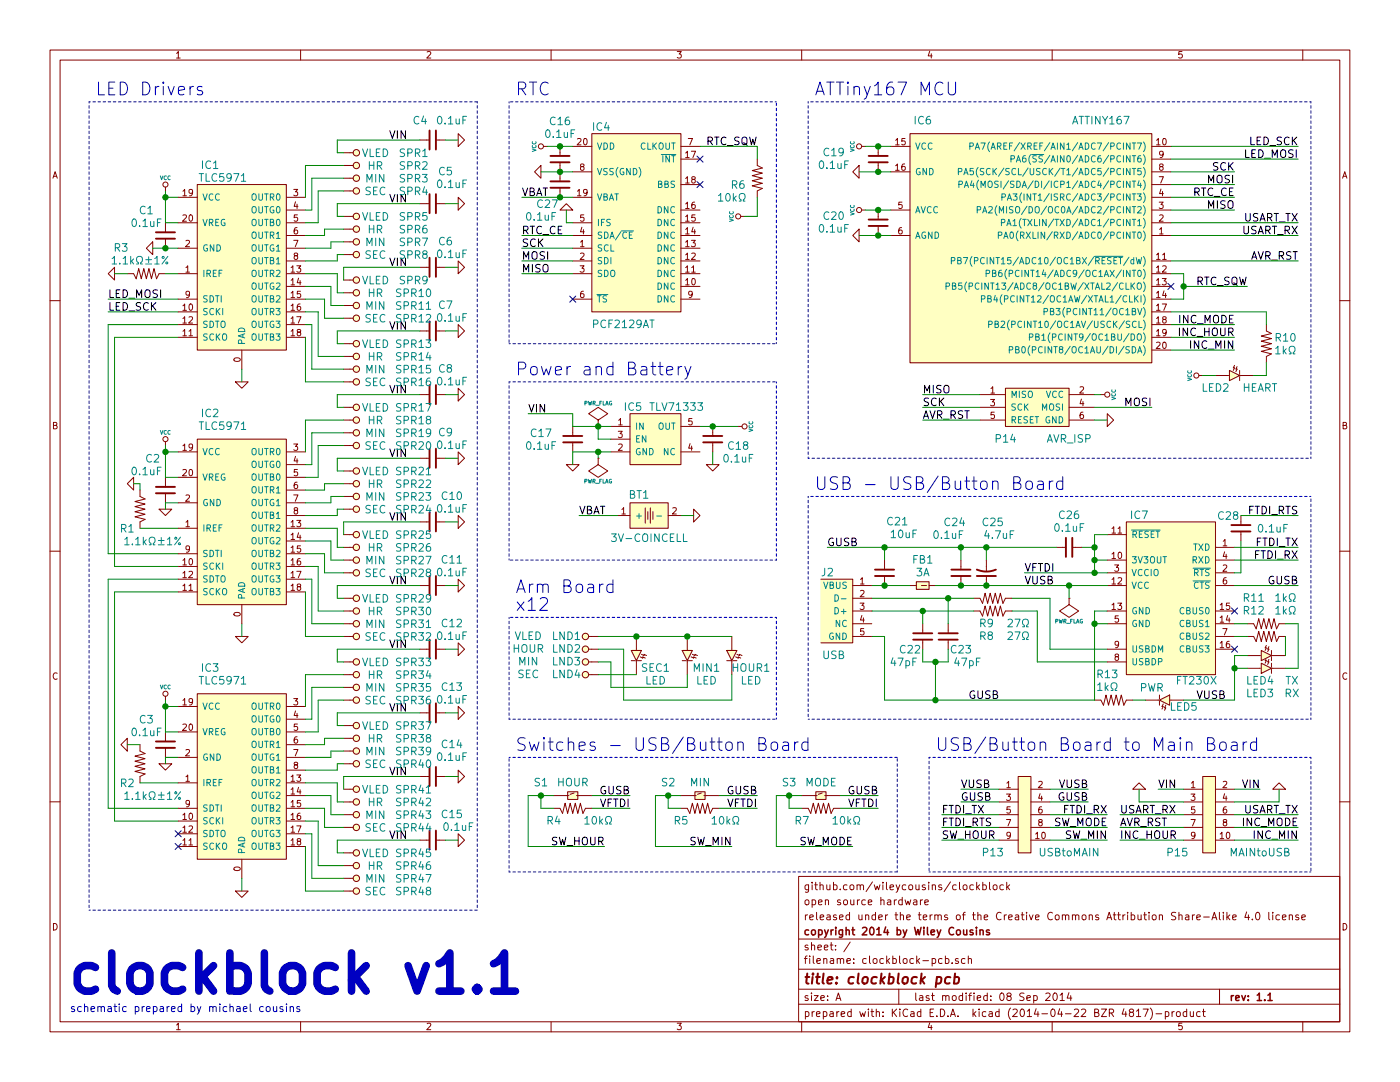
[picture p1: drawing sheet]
<svg xmlns="http://www.w3.org/2000/svg" width="279mm" height="216mm" viewBox="0 0 279 216" stroke-linecap="round" stroke-linejoin="round" font-family="sans-serif">
<g fill="none" stroke="#840000" stroke-width=".2">
<path d="M10 10h259.4v195.9h-259.4zM12 12h255.4v191.9h-255.4zM35.2 10.6l.4-.3v1.3M35.2 11.6h.8M60 10v2M85.2 10.4l.5-.1 .3 .3-.8 1h.8M110 10v2M135.2 10.3h.8l-.5 .5h.3l.2 .2-.1 .5-.2 .1-.5-.1M160 10v2M185.5 10.2l-.3 1h.8M185.9 10.7v.9M210 10v2"/>
<path d="M235.9 10.3h-.6l-.1 .6 .2-.1h.4l.2 .5-.3 .3-.5-.1M260 10v2M10.6 35.6l.4-1.3 .4 1.3M10.7 35.2h.6M33 37.3v.8M35.6 39.4h3.8M36.5 38.2l.4-.4v1.3M36.5 39.1h.7M38.4 38.3l-.2 .3h-.3l-.2-.3 .1-.5h.4l.2 .2a.84 .84 0 0 1-.3 1.1h-.3M39.4 36.8h17.7v33.1h-17.7zM57.1 39.4h3.9M58.6 37.8h.8l-.4 .5 .4 .1v.5l-.2 .2-.6-.2"/>
<path d="M68.6 30.5h1.9M68.6 33h1.9M68.6 35.6h1.9M68.6 38.1h1.9M83.8 27.9h1.9M87 27.9h1.9M91.4 39.4l1.3 1.2-1.3 1.3zM91.4 26.7l1.3 1.2-1.3 1.3zM106.7 34.3l1.2-1.3v2.6zM108.5 29.2h.7M111.8 29.2v1.9M111.8 32.4v3.8"/>
<path d="M111.8 37.5v1.9M114.3 39.4h3.8M114.3 34.3h3.8M114.3 29.2h3.8M115.2 27.7l.5-.1 .3 .4-.8 .9h.8M115.2 38.2l.4-.4v1.3M115.2 39.1h.8M116.1 33.2l-.3-.2 .2-.2h.5v.3l-.5 .2-.2 .2 .1 .4 .2 .1h.2l.3-.3-.1-.3-.2-.2M116.6 27.7l.1-.1a.67 .67 0 0 1 .5 .7 .67 .67 0 0 1-.5 .6l-.2-.5zM117.2 38.3l-.3 .3h-.2l-.2-.3 .1-.5h.3l.3 .2a.84 .84 0 0 1-.4 1.1h-.2M118.1 26.7h17.8v35.5h-17.8zM135.9 36.8h3.8"/>
<path d="M135.9 31.8h3.8M135.9 29.2h3.8M136.8 30.5l.4-.3v1.2M136.8 35.6l.4-.3v1.2M136.8 31.4h.7M136.8 36.5h.7M137.4 27.6h.8l-.5 1.3M138 30.2h.8l-.5 1.2M138.3 35.8l-.3-.2 .2-.3 .5 .1v.3l-.5 .1-.2 .2 .1 .4 .2 .1h.2l.3-.2-.1-.4-.2-.1M151.1 31.8v1.2l1 .5-2 .5 2 .5-2 .6 2 .5-2 .5 2 .5-2 .5 2 .5-1 .5v1.3M170.2 34.3l1.2-1.3v2.6zM172 29.2h.7"/>
<path d="M175.3 29.2v1.9M175.3 32.4v1.9M177.8 34.3h3.8M177.8 29.2h3.8M178.7 28l.4-.4v1.3M178.7 33.1l.4-.4v1.3M178.7 28.9h.8M178.7 34h.8M180.5 32.7l-.3 .1-.2 .2v.7l.2 .3 .4-.1 .1-.5-.2-.2h-.3l-.2 .2M180.6 27.6h-.6v.6l.1-.1 .5 .1v.6l-.2 .1-.4-.1M181.6 26.7h48.3v45.7h-48.3zM229.9 39.4h3.8"/>
<path d="M229.9 36.8h3.8M229.9 34.3h3.8M229.9 31.8h3.8M229.9 29.2h3.8M230.8 28l.4-.4v1.3M230.8 28.9h.7M231.3 35.3h.9l-.6 1.2M231.6 33.2l-.2-.2 .1-.2 .1-.1 .5 .1v.3l-.6 .2-.1 .2 .1 .4 .1 .1h.3l.2-.3v-.3l-.2-.2M231.7 37.7l-.3 .9h.8M232 38.2v.9M232.1 30.7l-.2 .3h-.3l-.2-.3 .1-.5h.4l.2 .2a.84 .84 0 0 1-.3 1h-.3M232.1 27.7l.2-.1a.67 .67 0 0 1 .5 .7 .67 .67 0 0 1-.5 .6l-.3-.5z"/>
<path d="M267.9 35.6l.5-1.3 .4 1.3M268.1 35.2h.6M10 60h2M21.6 54.6l1.3-1.3v2.6zM25.4 54.6h1.3l.5 1 .5-2 .5 2 .5-2 .5 2 .5-2 .5 2 .5-2 .5 2 .5-1h1.3M30.5 48.3v2.5l-1.3-1.3zM33 44.5v1.9M33 47.6v1.9M35.6 54.6h3.8M35.6 49.5h3.8M35.6 44.5h3.8M35.6 59.7h3.8"/>
<path d="M36.5 43l.5-.1 .2 .3-.8 .9h.8M37.1 53.4l.4-.4v1.3M37.1 48.1l.5-.1 .2 .3-.8 .9h.8M37.1 54.3h.7M37.8 58.6l-.2 .3h-.3l-.2-.3 .1-.4 .4-.1 .2 .2a.84 .84 0 0 1-.3 1.1h-.3M37.8 43l.2-.1a.67 .67 0 0 1 .4 .6 .67 .67 0 0 1-.4 .6l-.3-.4zM57.1 54.6h3.9M57.1 49.5h3.9M57.1 41.9h3.9M57.1 44.5h3.9M57.1 47h3.9M57.1 52.1h3.9"/>
<path d="M57.1 59.7h3.9M57.1 57.2h3.9M58.1 53.4l.3-.4v1.3M58.1 55.9l.3-.3v1.2M58.1 58.5l.3-.4v1.3M58.1 54.3h.7M58.1 56.8h.7M58.1 59.4h.7M58.6 48h.9l-.6 1.2M58.9 51l-.2-.2 .1-.3 .6 .1v.3l-.6 .2-.1 .2 .1 .3 .1 .2h.3l.2-.3v-.3l-.2-.2M59 40.3l-.3 .9h.8M59.2 53h.8l-.4 .5 .4 .1v.6l-.2 .1-.6-.1"/>
<path d="M59.3 45.4l-.4 .1-.1 .2-.1 .7 .2 .3 .5-.1v-.5l-.1-.2h-.4l-.2 .2M59.3 40.7v.9M59.4 42.9h-.6l-.1 .6 .2-.1 .5 .1v.5l-.2 .1-.5-.1M59.6 55.5l-.3 .9h.8M59.9 56v.8M60 58.1h-.6l-.1 .6 .2-.1 .5 .1v.6l-.2 .1-.5-.1M68.6 43.2h1.9M68.6 45.7h1.9M68.6 48.3h1.9M68.6 50.8h1.9M68.6 55.9h1.9M68.6 58.4h1.9"/>
<path d="M83.8 40.6h1.9M83.8 53.3h1.9M87 40.6h1.9M87 53.3h1.9M91.4 52.1l1.3 1.2-1.3 1.3zM111.8 41.9l1.2-1.3 1.3 1.3zM114.3 54.6h3.8M114.3 49.5h3.8M114.3 44.5h3.8M114.3 47h3.8M114.3 52.1h3.8M114.3 59.7h3.8"/>
<path d="M115.8 53h.8l-.5 .5 .4 .1v.6l-.2 .1-.5-.1M115.8 48.3l.4-.3v1.2M115.8 50.6l.5-.1 .3 .4-.8 .9h.8M115.8 49.2h.8M116.1 45.3l-.3 1h.8M116.4 58.1l-.3 .1-.2 .2-.1 .7 .3 .3 .4-.1 .1-.5-.2-.2h-.3l-.3 .2M116.4 45.8v.9M116.5 42.9h-.6l-.1 .6 .2-.1 .5 .1v.5l-.2 .1-.5-.1M135.9 54.6h3.8M135.9 49.5h3.8M135.9 41.9h3.8M135.9 44.5h3.8"/>
<path d="M135.9 47h3.8M135.9 52.1h3.8M135.9 59.7h3.8M135.9 57.2h3.8M136.8 55.9l.4-.3v1.2M136.8 53.4l.4-.4v1.3M136.8 50.9l.4-.4v1.3M136.8 48.3l.4-.3v1.2M136.8 45.8l.4-.4v1.3M136.8 43.2l.4-.3v1.2M136.8 40.7l.4-.4v1.3M136.8 54.3h.7"/>
<path d="M136.8 56.8h.7M136.8 46.7h.7M136.8 51.8h.7M136.8 49.2h.7M136.8 44.1h.7M136.8 41.6h.7M138 48h.8l-.5 .4 .4 .1v.6l-.2 .1-.5-.1M138 53.4l.4-.4v1.3M138 50.6l.5-.1 .3 .4-.8 .9h.8M138 54.3h.8M138.2 58.6l-.3 .3h-.2l-.3-.3 .1-.4 .4-.1 .3 .2a.84 .84 0 0 1-.4 1.1h-.3M138.2 55.7l.1-.1a.67 .67 0 0 1 .5 .6 .67 .67 0 0 1-.5 .6l-.3-.4z"/>
<path d="M138.3 45.3l-.3 1h.8M138.6 40.3l-.3 .1-.2 .2-.1 .8 .3 .2 .4-.1 .1-.5-.2-.1-.3-.1-.3 .2M138.6 45.8v.9M138.7 42.9h-.6l-.1 .6 .2-.1 .5 .1v.5l-.2 .1-.5-.1M147.8 43.2h.8M171.4 45.7v2.6l-1.2-1.3zM172 41.9h.7M175.3 41.9v1.9M175.3 45.1v1.9M177.8 41.9h3.8M177.8 47h3.8M179.9 45.4l-.3 .1-.2 .2-.1 .7 .3 .3 .4-.1 .1-.5-.2-.2h-.3l-.3 .2"/>
<path d="M180 40.3h-.6l-.1 .6 .2-.1 .5 .1v.6l-.2 .1-.5-.1M229.9 54.6h3.8M229.9 41.9h3.8M229.9 44.5h3.8M229.9 47h3.8M229.9 52.1h3.8M229.9 59.7h3.8M229.9 57.2h3.8M230.8 50.9l.4-.4v1.3M230.8 53.4l.4-.4v1.3M230.8 55.9l.4-.3v1.2M230.8 58.5l.4-.4v1.3"/>
<path d="M230.8 54.3h.7M230.8 56.8h.7M230.8 59.4h.7M230.8 51.8h.7M231.3 40.3h.8l-.4 .5 .4 .1v.6l-.2 .1-.6-.1M231.4 45.8l.4-.4v1.3M231.4 43l.5-.1 .2 .3-.8 .9h.8M231.4 46.7h.7M232 55.6h.7l-.4 .5 .4 .1v.5l-.2 .1-.5-.1M232 50.9l.4-.4v1.3M232 53.1l.5-.1 .2 .4-.7 .9h.7M232 51.8h.7"/>
<path d="M232.3 58l-.3 1h.8M232.6 58.5v.9M267.4 60h2M35.6 62.2h3.8M35.6 67.3h3.8M35.6 64.8h3.8M36.5 61l.4-.3v1.2M36.5 66.1l.4-.4v1.3M36.5 63.6l.4-.4v1.3M36.5 61.9h.7M36.5 67h.7M36.5 64.5h.7"/>
<path d="M37.7 66.1l.4-.4v1.3M37.7 63.3l.5-.1 .2 .4-.8 .9h.8M37.7 67h.7M37.8 60.8l.2-.1a.67 .67 0 0 1 .4 .6 .67 .67 0 0 1-.4 .6l-.3-.5zM46.7 71.6a.76 .76 0 0 1 1.3 .2 .74 .74 0 0 1-1.3-.1zM47 76.2h2.5l-1.2 1.3zM48.3 69.9v3.8M57.1 62.2h3.9M57.1 67.3h3.9M57.1 64.8h3.9M58.1 61l.3-.3v1.2M58.1 63.6l.3-.4v1.3"/>
<path d="M58.1 66.1l.3-.4v1.3M58.1 61.9h.7M58.1 67h.7M58.1 64.5h.7M59.2 63.2h.9l-.6 1.3M59.5 66.3l-.2-.3 .1-.2h.6v.3l-.6 .2-.1 .2 .1 .4 .1 .1h.3l.2-.2v-.4l-.2-.1M59.9 60.7h-.4l-.1 .3-.1 .7 .2 .2 .5-.1v-.4l-.1-.2-.4-.1-.2 .3M68.6 61h1.9M68.6 63.5h1.9M68.6 68.6h1.9M68.6 71.1h1.9M68.6 73.7h1.9"/>
<path d="M68.6 76.2h1.9M83.8 78.7h1.9M83.8 66h1.9M87 78.7h1.9M87 66h1.9M91.4 64.8l1.3 1.2-1.3 1.3zM91.4 77.5l1.3 1.2-1.3 1.3zM195.6 78.7h5.1M197.7 79.7h.8l-.5 .5 .4 .1v.5l-.2 .2-.5-.2M197.8 77.5l.3-.3v1.2M197.8 78.4h.7M200.7 77.5h12.7v7.6h-12.7z"/>
<path d="M213.4 78.7h5M215.5 77.3l.5-.1 .3 .3-.8 .9h.8M215.8 79.6l-.3 .9h.8M219.7 78.7h.8M229.9 62.2h3.8M229.9 67.3h3.8M229.9 64.8h3.8M229.9 69.9h3.8M230.8 68.4l.5-.1 .2 .3-.8 .9h.8M230.8 61l.4-.3v1.2M230.8 63.6l.4-.4v1.3M230.8 66.1l.4-.4v1.3"/>
<path d="M230.8 61.9h.7M230.8 67h.7M230.8 64.5h.7M232 60.7h.8l-.5 1.2M232.1 68.4l.2-.1a.67 .67 0 0 1 .5 .6 .67 .67 0 0 1-.5 .6l-.3-.4zM232.3 63.7l-.3-.2 .1-.2 .2-.1 .4 .1v.3l-.6 .2-.1 .2 .1 .3 .2 .2h.2l.2-.3v-.3l-.2-.2M232.7 66.3l-.2 .2h-.2l-.3-.2 .1-.5 .4-.1 .2 .3a.84 .84 0 0 1-.3 1h-.3M239.3 74.9h.7M242.6 74.9h2.8M245.4 73.9l2 1-2 1zM246.4 72.9l-.3 .5h.3l-.3 .5M246.9 73.2l-.3 .5h.3l-.3 .5"/>
<path d="M247.4 74.9h2.8M247.4 73.9v2M252.7 64.8v1.2l1 .5-2 .6 2 .5-2 .5 2 .5-2 .5 2 .5-2 .5 2 .5-1 .5v1.3M10.7 84.9l.5-.1 .2-.2-.1-.2-.6-.1v1.3h.5l.2-.5-.3-.2M25.4 96.5l1.3-1.2v2.5zM27.9 97.8v1.3l1.1 .5-2.1 .5 2.1 .5-2.1 .5 2.1 .5-2.1 .5 2.1 .5-2.1 .5 2.1 .5-1.1 .5v1.3M33 88.1v.8M33 95.3v1.9M33 98.4v1.9M35.6 90.2h3.8M35.6 95.3h3.8M36.5 93.8l.5-.1 .2 .3-.8 .9h.8"/>
<path d="M36.5 89l.4-.4v1.3M36.5 89.9h.7M37.1 98.9l.5-.1 .2 .3-.8 .9h.8M37.8 93.8l.2-.1a.67 .67 0 0 1 .4 .6 .67 .67 0 0 1-.4 .6l-.3-.4zM38.4 89.1l-.2 .3h-.3l-.2-.3 .1-.5h.4l.2 .2a.84 .84 0 0 1-.3 1.1h-.3M39.4 87.6h17.7v33.1h-17.7zM57.1 90.2h3.9M57.1 92.7h3.9M57.1 95.3h3.9M57.1 97.8h3.9M58.6 88.6h.8l-.4 .5 .4 .1v.5l-.2 .2-.6-.2M58.6 98.8h.9l-.6 1.2"/>
<path d="M59 91.1l-.3 .9h.8M59.3 96.2l-.4 .1-.1 .2-.1 .7 .2 .3 .5-.1v-.5l-.1-.2h-.4l-.2 .2M59.3 91.5v.9M59.4 93.7h-.6l-.1 .6 .2-.1 .5 .1v.5l-.2 .1-.5-.1M68.6 81.3h1.9M68.6 83.8h1.9M68.6 86.4h1.9M68.6 88.9h1.9M68.6 94h1.9M68.6 96.5h1.9M68.6 99.1h1.9M83.8 91.4h1.9"/>
<path d="M87 91.4h1.9M91.4 90.2l1.3 1.2-1.3 1.3zM113 92.7h2.6l-1.3 1.3zM114.3 85.1v1.9M114.3 88.3v1.9M119.4 91.4h.1M119.4 91.4v1.3l1.9 1.3-1.9 1.3-1.9-1.3 1.9-1.3M119.4 85.1h.1M119.4 83.8l1.9-1.2-1.9-1.3-1.9 1.3 1.9 1.2v1.3M121.9 90.2h3.8M121.9 85.1h3.8M121.9 87.6h3.8"/>
<path d="M123.4 86.1h.8l-.5 .4 .4 .1v.6l-.1 .1-.6-.1M123.5 83.9l.3-.4v1.3M123.5 88.7l.5-.1 .2 .4-.8 .9h.8M123.5 84.8h.7M125.7 82.6h10.2v10.1h-10.2zM135.9 90.2h3.8M135.9 85.1h3.8M137.7 88.5l-.3 .9h.8M138 89v.9M138.1 83.5h-.6l-.1 .6 .2-.1 .5 .1v.6l-.2 .1-.5-.1M141 92.7h2.5l-1.3 1.3zM142.2 85.1v1.9"/>
<path d="M142.2 88.3v1.9M147.3 85.1h.8M195.6 81.3h5.1M195.6 83.8h5.1M198.4 82.2h-.6v.6l.1-.1 .5 .1v.6l-.2 .1-.4-.1M213.4 81.3h5M213.4 83.8h5M216.1 82.2l-.3 .1-.2 .3-.1 .7 .3 .2 .4-.1 .1-.4-.2-.2-.3-.1-.3 .3M216.1 80.1v.9M221 82.6l1.2 1.2-1.2 1.3zM268 84.9l.6-.1 .1-.2v-.2l-.7-.1v1.3h.6l.2-.5-.3-.2M10 110h2"/>
<path d="M31.7 101.6h2.6l-1.3 1.3zM35.6 105.4h3.8M35.6 100.3h3.8M35.6 110.5h3.8M35.6 113h3.8M35.6 118.1h3.8M35.6 115.6h3.8M36.5 111.8l.4-.3v1.2M36.5 116.9l.4-.4v1.3M36.5 114.4l.4-.4v1.3M36.5 112.7h.7M36.5 117.8h.7"/>
<path d="M36.5 115.3h.7M37.1 104.2l.4-.4v1.3M37.1 105.1h.7M37.7 116.9l.4-.4v1.3M37.7 114.1l.5-.1 .2 .4-.8 .9h.8M37.7 117.8h.7M37.8 109.4l-.2 .3h-.3l-.2-.3 .1-.4 .4-.1 .2 .2a.84 .84 0 0 1-.3 1.1h-.3M37.8 111.6l.2-.1a.67 .67 0 0 1 .4 .6 .67 .67 0 0 1-.4 .6l-.3-.5zM57.1 105.4h3.9M57.1 100.3h3.9M57.1 102.9h3.9M57.1 110.5h3.9"/>
<path d="M57.1 113h3.9M57.1 118.1h3.9M57.1 115.6h3.9M57.1 108h3.9M58.1 104.2l.3-.4v1.3M58.1 106.7l.3-.3v1.2M58.1 109.3l.3-.4v1.3M58.1 111.8l.3-.3v1.2M58.1 114.4l.3-.4v1.3M58.1 116.9l.3-.4v1.3M58.1 105.1h.7M58.1 112.7h.7"/>
<path d="M58.1 117.8h.7M58.1 115.3h.7M58.1 107.6h.7M58.1 110.2h.7M58.9 101.8l-.2-.2 .1-.3 .6 .1v.3l-.6 .2-.1 .2 .1 .3 .1 .2h.3l.2-.3v-.3l-.2-.2M59.2 103.8h.8l-.4 .5 .4 .1v.6l-.2 .1-.6-.1M59.2 114h.9l-.6 1.3M59.5 117.1l-.2-.3 .1-.2 .1-.1 .5 .1v.3l-.6 .2-.1 .2 .1 .4 .1 .1h.3l.2-.2v-.4l-.2-.1M59.6 106.3l-.3 .9h.8M59.9 111.5h-.4l-.1 .3-.1 .7 .2 .2 .5-.1v-.4l-.1-.2-.4-.1-.2 .3M59.9 106.8v.8M60 108.9h-.6l-.1 .6 .2-.1 .5 .1v.6l-.2 .1-.5-.1"/>
<path d="M68.6 119.4h1.9M68.6 109.2h1.9M68.6 114.3h1.9M68.6 111.8h1.9M68.6 106.7h1.9M68.6 101.6h1.9M83.8 116.8h1.9M83.8 104.1h1.9M87 116.8h1.9M87 104.1h1.9M91.4 115.6l1.3 1.2-1.3 1.3zM91.4 102.9l1.3 1.2-1.3 1.3z"/>
<path d="M123.2 102.9h2.5M124.1 101.7l.4-.4v1.3M124.1 102.6h.7M125.7 100.3h7.6v5.1h-7.6zM128.8 101.3v3.1M129.3 102.1v1.5M129.8 101.3v3.1M130.3 102.1v1.5M133.3 102.9h2.6M134.3 101.4l.4-.1 .3 .4-.8 .9h.8M138.4 101.6l1.3 1.3-1.3 1.2zM163.8 115.6h6.4v12.7h-6.4"/>
<path d="M170.2 116.8h3.8M170.2 119.4h3.8M171.7 115.6l.4-.3v1.2M171.7 117.9l.5-.1 .2 .4-.7 .9h.7M171.7 116.5h.7M176.5 111.8v1.9M176.5 114.9v1.9M181.6 116.8h1.3M182.9 116.1h2.5v1.5h-2.5zM183.9 116.8h1M185.4 116.8h1.3M191.8 111.8v1.9"/>
<path d="M191.8 114.9v1.9M194.3 119.4h1.3l.5 1 .5-2 .5 2 .5-2 .5 2 .5-2 .5 2 .5-2 .6 2 .5-1h1.2M196.8 111.8v2.2M196.8 114.9v1.9M210.8 109.2h1.9M213.4 119.4h.1M213.4 119.4v1.3l1.9 1.2-1.9 1.3-1.9-1.3 1.9-1.2M214 109.2h1.9M221 116.8h3.8M221 114.3h3.8M221 111.8h3.8M221 106.7h3.8"/>
<path d="M221.9 110.5l.4-.3v1.3M221.9 105.5l.4-.4v1.3M221.9 115.6l.4-.3v1.2M221.9 116.5h.7M221.9 111.5h.7M221.9 106.4h.7M222.5 112.7h.7l-.4 .5 .4 .1v.6l-.2 .1-.5-.1M223.1 105.5l.4-.4v1.3M223.1 115.4l.5-.1 .3 .3-.8 .9h.8M223.1 106.4h.8M223.2 110.3l.2-.1a.67 .67 0 0 1 .5 .6 .67 .67 0 0 1-.5 .7l-.3-.5zM224.8 104.1h17.8v30.5h-17.8z"/>
<path d="M242.6 116.8h3.8M242.6 109.2h3.8M242.6 114.3h3.8M242.6 111.8h3.8M244.1 108l.4-.4v1.3M244.1 112.8l.5-.1 .2 .4-.8 .9h.8M244.1 108.9h.7M244.4 110.1l-.3 .9h.8M244.7 115.3h-.4l-.1 .3-.1 .7 .2 .2 .5-.1v-.4l-.1-.2-.4-.1-.2 .3M244.7 110.6v.9M247.6 102.9v1.9M247.6 106v2"/>
<path d="M267.4 110h2M11.4 134.4a.62 .62 0 0 0-.8 .4 .62 .62 0 0 0 .6 .8l.2-.2M33 138.9v.8M36.5 139.8l.4-.4v1.3M38.4 139.9l-.2 .3h-.3l-.2-.3 .1-.5h.4l.2 .2a.84 .84 0 0 1-.3 1.1h-.3M39.4 138.4h17.7v33.1h-17.7zM46.7 122.4a.76 .76 0 0 1 1.3 .2 .74 .74 0 0 1-1.3-.1zM47 127h2.5l-1.2 1.3zM48.3 120.7v3.8M58.6 139.4h.8l-.4 .5 .4 .1v.5l-.2 .2-.6-.2M68.6 121.9h1.9M68.6 124.5h1.9"/>
<path d="M68.6 127h1.9M68.6 132.1h1.9M68.6 134.6h1.9M68.6 137.2h1.9M68.6 139.7h1.9M83.8 129.5h1.9M87 129.5h1.9M91.4 128.3l1.3 1.2-1.3 1.3zM117.5 129.5h1.9M117.5 127h1.9M117.5 132.1h1.9M117.5 134.6h1.9"/>
<path d="M126 129.8h2l-1 2zM126 131.8h2M127 127v2.8M127 131.8v2.8M127.8 131.1l.5 .2v-.2l.5 .2M128 130.6l.5 .2v-.2l.5 .2M136.1 129.8h2.1l-1 2zM136.1 131.8h2.1M137.2 127v2.8M137.2 131.8v2.8M137.9 131.1l.5 .2v-.2l.5 .2M138.2 130.6l.5 .2v-.2l.5 .2"/>
<path d="M145 129.8h2.1l-1.1 2zM145 131.8h2.1M146 127v2.8M146 131.8v2.8M146.8 131.1l.5 .2v-.2l.5 .2M147.1 130.6l.5 .2v-.2l.5 .2M170.2 121.9h3.8M170.2 124.5h3.8M170.2 127h3.8M171.7 120.3h.7l-.4 .5 .4 .1v.6l-.2 .1-.5-.1M172 122.8l-.3 .9h.8M172.3 123.3v.9"/>
<path d="M172.4 125.4h-.6l-.1 .6 .2-.1 .5 .1v.6l-.2 .1-.5-.1M184.1 124.5v1.9M184.1 127.6v1.9M189.2 124.5v1.9M189.2 127.6v1.9M194.3 121.9h1.3l.5 1 .5-2 .5 2 .5-2 .5 2 .5-2 .5 2 .5-2 .6 2 .5-1h1.2M218.4 139.7h1.3l.5 1 .5-2 .5 2 .5-2 .5 2 .6-2 .5 2 .5-2 .5 2 .5-1h1.3M221 129.5h3.8M221 121.9h3.8M221 124.5h3.8M221 132.1h3.8M221.9 120.7l.4-.4v1.3"/>
<path d="M221.9 121.6h.7M222.8 131l-.3-.2 .1-.2h.6v.3l-.6 .2-.1 .2 .1 .3 .2 .2h.2l.2-.3v-.3l-.2-.2M223.1 120.3h.8l-.5 .5 .4 .1v.6l-.2 .1-.5-.1M223.2 122.9h-.6l-.1 .6 .2-.1 .5 .1v.5l-.2 .2-.5-.2M223.2 128.5l-.2 .3h-.2l-.3-.3 .1-.5h.4l.2 .2a.84 .84 0 0 1-.3 1h-.3M228.6 139.7h2.8M231.4 139.7l2-1v2zM231.4 138.7v2M233.4 139.7h2.8M242.6 129.5h3.8M242.6 121.9h3.8M242.6 124.5h3.8"/>
<path d="M242.6 127h3.8M243.5 123.2l.4-.3v1.3M243.5 120.7l.4-.4v1.3M243.5 128.3l.4-.3v1.2M243.5 121.6h.7M243.5 124.2h.7M243.5 129.2h.7M244 125.4h.9l-.6 1.3M245 122.8l-.3 .9h.8M245.3 128h-.3l-.2 .3-.1 .7 .3 .2 .4-.1v-.4l-.1-.2-.3-.1-.3 .3M245.3 123.3v.9M245.4 120.3h-.6l-.1 .6 .2-.1 .5 .1v.6l-.2 .1-.5-.1"/>
<path d="M248.9 124.5h1.3l.5 1 .5-2.1 .5 2.1 .5-2.1 .5 2.1 .5-2.1 .5 2.1 .6-2.1 .5 2.1 .5-1h1.2M248.9 127h1.3l.5 1 .5-2 .5 2 .5-2 .5 2 .5-2 .5 2 .6-2 .5 2 .5-1h1.2M248.9 133.4h2.8M248.9 130.8h2.8M251.7 132.3l2 1.1-2 1zM251.7 129.8l2 1-2 1zM252.7 131.3l-.2 .5h.2l-.2 .5M252.7 128.8l-.2 .5h.2l-.2 .5M253.2 131.6l-.2 .5h.2l-.2 .5M253.2 129l-.2 .5h.2l-.2 .5M253.7 133.4h2.8M253.7 129.8v2"/>
<path d="M253.7 132.3v2.1M253.7 130.8h2.8M268.8 134.4a.62 .62 0 0 0-.9 .4 .62 .62 0 0 0 .7 .8l.2-.2M10 160h2M24.1 148.6l1.3-1.3v2.6zM27.9 148.6v1.3l1.1 .5-2.1 .5 2.1 .5-2.1 .5 2.1 .5-2.1 .5 2.1 .5-2.1 .5 2.1 .5-1.1 .5v1.3M31.7 152.4h2.6l-1.3 1.3zM33 146.1v1.9M33 149.2v1.9M35.6 156.2h3.8M35.6 151.1h3.8M35.6 141h3.8"/>
<path d="M35.6 146.1h3.8M36.5 144.6l.5-.1 .2 .3-.8 .9h.8M36.5 140.7h.7M37.1 155l.4-.4v1.3M37.1 149.7l.5-.1 .2 .3-.8 .9h.8M37.1 155.9h.7M37.8 144.6l.2-.1a.67 .67 0 0 1 .4 .6 .67 .67 0 0 1-.4 .6l-.3-.4zM57.1 156.2h3.9M57.1 151.1h3.9M57.1 141h3.9M57.1 143.5h3.9M57.1 146.1h3.9"/>
<path d="M57.1 148.6h3.9M57.1 153.7h3.9M57.1 158.8h3.9M58.1 155l.3-.4v1.3M58.1 157.5l.3-.3v1.2M58.1 155.9h.7M58.1 158.4h.7M58.6 149.6h.9l-.6 1.2M58.9 152.6l-.2-.2 .1-.3 .6 .1v.3l-.6 .2-.1 .2 .1 .3 .1 .2h.3l.2-.3v-.3l-.2-.2M59 141.9l-.3 .9h.8M59.2 154.6h.8l-.4 .5 .4 .1v.6l-.2 .1-.6-.1M59.3 147l-.4 .1-.1 .2-.1 .7 .2 .3 .5-.1v-.5l-.1-.2h-.4l-.2 .2"/>
<path d="M59.3 142.3v.9M59.4 144.5h-.6l-.1 .6 .2-.1 .5 .1v.5l-.2 .1-.5-.1M59.6 157.1l-.3 .9h.8M59.9 157.6v.8M60 159.7h-.6l-.1 .6 .2-.1 .5 .1v.6l-.2 .1-.5-.1M68.6 157.5h1.9M68.6 144.8h1.9M68.6 147.3h1.9M68.6 149.9h1.9M68.6 152.4h1.9M83.8 142.2h1.9M83.8 154.9h1.9"/>
<path d="M87 142.2h1.9M87 154.9h1.9M91.4 141l1.3 1.2-1.3 1.3zM91.4 153.7l1.3 1.2-1.3 1.3zM110.5 158.8h3M113.3 158h2v1.5h-2zM114.6 158.2l-.8 .3M115.1 158.8h3M135.9 158.8h3M138.7 158h2v1.5h-2zM140 158.2l-.8 .3M140.5 158.8h3"/>
<path d="M160 158.8h3.1M162.8 158h2v1.5h-2zM164.1 158.2l-.8 .3M164.6 158.8h3M199.4 157.5h3.8M200.9 158.4h.8l-.5 .5 .4 .1v.6l-.2 .1-.5-.1M200.9 156.3l.4-.4v1.3M200.9 157.2h.8M203.2 154.9h2.5v15.3h-2.5zM205.7 157.5h3.8M207.3 156l.5-.1 .2 .4-.8 .9h.8M207.6 158.4l-.3 .9h.8"/>
<path d="M207.9 158.9v.8M226.1 157.5l1.2-1.3 1.3 1.3zM232.2 140.5l-.3 .5h.3l-.3 .5M232.7 140.7l-.3 .5h.3l-.3 .5M236.2 157.5h3.8M237.7 158.4h.8l-.5 .5 .4 .1v.6l-.1 .1-.6-.1M237.8 156.3l.3-.4v1.3M237.8 157.2h.7M240 154.9h2.6v15.3h-2.6zM242.6 157.5h3.8M244.1 156l.5-.1 .2 .4-.8 .9h.8M244.4 158.4l-.3 .9h.8"/>
<path d="M244.7 158.9v.8M254 157.5l1.3-1.3 1.2 1.3zM267.4 160h2M35.6 161.3h3.8M35.6 163.8h3.8M35.6 168.9h3.8M35.6 166.4h3.8M36.5 162.6l.4-.3v1.2M36.5 167.7l.4-.4v1.3M36.5 165.2l.4-.4v1.3M36.5 163.5h.7M36.5 168.6h.7"/>
<path d="M36.5 166.1h.7M37.7 167.7l.4-.4v1.3M37.7 164.9l.5-.1 .2 .4-.8 .9h.8M37.7 168.6h.7M37.8 160.2l-.2 .3h-.3l-.2-.3 .1-.4 .4-.1 .2 .2a.84 .84 0 0 1-.3 1.1h-.3M37.8 162.4l.2-.1a.67 .67 0 0 1 .4 .6 .67 .67 0 0 1-.4 .6l-.3-.5zM46.7 173.2a.76 .76 0 0 1 1.3 .2 .74 .74 0 0 1-1.3-.1zM47 177.8h2.5l-1.2 1.3zM48.3 171.5v3.8M57.1 161.3h3.9M57.1 163.8h3.9M57.1 168.9h3.9"/>
<path d="M57.1 166.4h3.9M58.1 160.1l.3-.4v1.3M58.1 162.6l.3-.3v1.2M58.1 165.2l.3-.4v1.3M58.1 167.7l.3-.4v1.3M58.1 163.5h.7M58.1 168.6h.7M58.1 166.1h.7M58.1 161h.7M59.2 164.8h.9l-.6 1.3M59.5 167.9l-.2-.3 .1-.2h.6v.3l-.6 .2-.1 .2 .1 .4 .1 .1h.3l.2-.2v-.4l-.2-.1M59.9 162.3h-.4l-.1 .3-.1 .7 .2 .2 .5-.1v-.4l-.1-.2-.4-.1-.2 .3"/>
<path d="M68.6 160h1.9M68.6 162.6h1.9M68.6 165.1h1.9M68.6 170.2h1.9M68.6 172.7h1.9M68.6 175.3h1.9M68.6 177.8h1.9M83.8 167.6h1.9M87 167.6h1.9M91.4 166.4l1.3 1.2-1.3 1.3zM110.5 161.3h1.3l.5 1 .5-2 .5 2 .5-2 .5 2 .5-2 .5 2 .5-2 .5 2 .5-1h1.3M135.9 161.3h1.3l.5 1 .5-2 .5 2 .5-2 .5 2 .5-2 .5 2 .5-2 .5 2 .5-1h1.3"/>
<path d="M159.4 174.9h108v29h-108zM160 161.3h1.3l.5 1 .5-2 .5 2 .5-2 .5 2 .5-2 .5 2 .6-2 .5 2 .5-1h1.2M160.7 179.7l.2-.1 .5 .1v.6l-.1 .2h-.4l-.2-.1zM161.4 176.6l-.1 1.3-.2 .2-.4-.1M161.4 176.6h-.5l-.2 .2v.6l.2 .1h.5M162.1 179.6h.4l.3 .2-.1 .7h-.6M162.1 176v.2M162.1 176.6v.9M162.1 179.6v1.5M162.6 176.6h.5M162.8 176v1.3l.3 .2M163.7 176.7l.2-.1h.3l.1 .9"/>
<path d="M163.7 176v1.5M164.7 179.7l.2-.1h.4l.1 .9M164.7 179.6v.9M165 176.6l.1 .9h.3l.2-.1M165.6 176.6v.9M166.3 176.6h.5l.3 .2-.2 .7h-.6M166.3 176v1.5M167.7 177.4v.1M167.7 179.6a.37 .37 0 0 0-.6 .2l.1 .2 .5 .1 .1 .2-.2 .2h-.5M168.4 179.7l.2-.1 .5 .1v.6l-.1 .2h-.4l-.2-.1zM169 176.6h-.4l-.3 .2 .1 .6 .2 .1h.4M169.7 176.7l.2-.1 .4 .1 .1 .6-.1 .2h-.4l-.2-.1z"/>
<path d="M169.8 179.6v.9h.4l.2-.1M170.4 179.6v.9M171 176.7l.2-.1h.4l.1 .9M171 176.6v.9M171.1 179.6v.9M171.6 179.6l-.5 .2M171.7 176.8a.36 .36 0 0 1 .3-.3 .36 .36 0 0 1 .3 .3v.7M172.7 179.6h-.4l-.3 .2 .1 .6 .2 .1h.4M174.1 176l-1.3 1.9M174.5 176.6l.3 .9 .3-.7 .2 .7 .3-.9M175.8 179.7l.2-.1h.4v.9M175.8 179v1.5"/>
<path d="M176.2 176v.2M176.2 176.6v.9M176.9 176v1.3l.2 .2M177.1 179.6h.6l.1 .9M177.6 177.1l.7-.2v-.3h-.4l-.3 .2 .1 .7h.6M177.8 179.9l-.5 .1-.2 .2 .2 .3h.5M178.5 179.6v.9M178.8 176.6l.4 .9M178.9 179.6l-.4 .2M179.6 176.6l-.5 1.3-.3 .2M180.1 179.6h-.5l-.3 .2 .1 .6 .2 .1h.5M180.1 179v1.5"/>
<path d="M180.6 179.6l.3 .9 .3-.7 .3 .7 .3-.9M180.8 176.6h-.5l-.2 .2v.6l.2 .1h.5M181.4 176.7l.2-.1 .5 .1v.6l-.1 .2h-.4l-.2-.1zM182.3 179.6h.6l.1 .9M182.8 176.6l.1 .9h.3l.2-.1M183 179.9l-.5 .1-.2 .2 .2 .3h.5M183.4 176.6v.9M183.7 179.6v.9M184.1 179.6l-.4 .2M184.6 176.6a.37 .37 0 0 0-.6 .2l.1 .2 .5 .1 .1 .2-.2 .2h-.5M185.3 176v.2M185.3 176.6v.9"/>
<path d="M186.1 176.7l.2-.1h.3l.1 .9M186.1 176.6v.9M187.9 176.6a.37 .37 0 0 0-.6 .2l.1 .2 .5 .1 .1 .2-.2 .2h-.5M189.7 176l-1.3 1.9M190.8 176.6h-.4l-.3 .2 .1 .6 .2 .1h.4M191.5 176v1.3l.2 .2M192.3 176.7l.2-.1 .4 .1 .1 .6-.1 .2h-.4l-.2-.1zM194.3 176.6h-.5l-.3 .2 .1 .6 .2 .1h.5M194.9 176v1.5M195.1 177l.4 .5M195.5 176.6l-.6 .5M196.1 176.6h.5l.2 .2-.1 .7h-.6"/>
<path d="M196.1 176v1.5M197.5 176v1.3l.2 .2M198.3 176.7l.2-.1 .4 .1 .1 .6-.1 .2h-.4l-.2-.1zM199.4 160h3.8M199.4 167.6h3.8M199.4 162.6h3.8M199.4 165.1h3.8M200.3 176.6h-.5l-.3 .2 .1 .6 .2 .1h.5M200.9 163.5h.8l-.5 1.3M200.9 176v1.5M201.1 177l.4 .5M201.5 176.6l-.6 .5"/>
<path d="M201.6 161h-.6l-.1 .6 .2-.1 .5 .1v.5l-.2 .2-.5-.2M201.7 166.6l-.3 .3h-.2l-.3-.3 .1-.5h.4l.3 .2a.84 .84 0 0 1-.4 1h-.3M205.7 160h3.8M205.7 167.6h3.8M205.7 162.6h3.8M205.7 165.1h3.8M206.7 166.4l.3-.3v1.2M206.7 167.3h.7M207.5 164.1l-.2-.3v-.2l.2-.1 .4 .1v.3l-.5 .2-.1 .2v.4l.2 .1h.3l.2-.3-.1-.3-.1-.1M207.9 161h-.4l-.2 .3v.7l.2 .3 .4-.2 .1-.4-.1-.2h-.4l-.2 .2M208 166.2l.2-.1a.67 .67 0 0 1 .4 .6 .67 .67 0 0 1-.4 .6l-.3-.4zM236.2 160h3.8"/>
<path d="M236.2 167.6h3.8M236.2 162.6h3.8M236.2 165.1h3.8M237.7 163.5h.8l-.5 1.3M238.4 161h-.6v.6l.1-.1 .5 .1v.5l-.1 .2-.5-.2M238.5 166.6l-.2 .3h-.3l-.2-.3 .1-.5h.4l.2 .2a.84 .84 0 0 1-.4 1h-.2M242.6 160h3.8M242.6 167.6h3.8M242.6 162.6h3.8M242.6 165.1h3.8M243.5 166.4l.4-.3v1.2M243.5 167.3h.7"/>
<path d="M244.3 164.1l-.2-.3 .1-.2h.6v.3l-.6 .2-.1 .2 .1 .4 .1 .1h.3l.2-.3v-.3l-.2-.1M244.7 161h-.4l-.1 .3-.1 .7 .2 .3 .5-.2v-.4l-.1-.2h-.4l-.2 .2M244.8 166.2l.2-.1a.67 .67 0 0 1 .5 .6 .67 .67 0 0 1-.5 .6l-.3-.4zM10.7 184.3a.65 .65 0 0 1 .7 .6 .65 .65 0 0 1-.7 .7zM159.4 197.4h108M159.4 193.4h108M159.4 187.4h108M160.5 191.3h.6M160.7 182.5v1M161.1 190.8l-.4 .2v1.3M161.2 182.5l-.5 .3M161.2 198.7a.37 .37 0 0 0-.5 .2v.2l.5 .1 .1 .2-.2 .2h-.4"/>
<path d="M161.2 188.6a.37 .37 0 0 0-.5 .2v.2l.5 .1 .1 .2-.2 .3-.4-.1M161.6 190.8v.1M161.6 183.1l.7-.2v-.3l-.5-.1-.2 .3 .1 .7h.6M161.6 191.3v1M162 198.1v.2M162 188.7l.2-.1h.3l.1 1M162 188.1v1.5M162 198.7v.9M162.3 190.8v1.2l.2 .3M162.5 198.7h.8l-.8 .9h.8M163 182v1.3l.2 .2M163 191.8l.7-.2v-.3h-.5l-.2 .2 .1 .7h.6"/>
<path d="M163.2 189.1l.7-.2v-.3h-.5l-.2 .2 .1 .7h.6M163.3 180.1l.8-.2-.1-.3h-.4l-.3 .2 .1 .7h.6M163.7 183.1l.7-.2-.1-.3-.4-.1-.2 .3 .1 .7h.5M163.8 199.2l.7-.2v-.3h-.5l-.2 .2 .1 .7h.6M164.4 191.4l.2-.1h.4v1M164.4 191.3v1M164.5 189.1l.7-.2v-.3h-.5l-.2 .2 .1 .7h.6M165 182.6h.6l.1 .9M165.2 199.5v.1M165.2 198.7v.2M165.7 182.9l-.5 .1-.2 .2 .2 .3h.5M165.7 188.6h.5"/>
<path d="M165.7 191.3h.6l.1 1M165.9 188.1v1.3l.3 .2M166.4 191.6l-.5 .1-.2 .2 .2 .4 .5-.1M166.8 189.4v.2M166.8 188.6v.2M166.8 199.6l.5-1.5 .5 1.5M166.9 182.6a.37 .37 0 0 0-.6 .2l.1 .2 .5 .1 .1 .2-.2 .2h-.5M167 199.2h.7M167.1 191.4l.2-.1h.4v1M167.1 191.3v1M167.5 183.1l.7-.2v-.3l-.4-.1-.3 .3 .1 .7h.6M167.7 191.5a.36 .36 0 0 1 .3-.3 .36 .36 0 0 1 .4 .3v.8"/>
<path d="M169 191.8l.7-.2v-.3h-.5l-.2 .2 .1 .7h.6M169.5 182.6l-.4-.1-.3 .3 .1 .6 .2 .1h.4M169.5 182v1.5M169.7 188l-1.3 1.9M170.4 192.1v.2M170.4 191.3v.2M171.4 182.5l.1 1h.3l.2-.1M172 182.5v1M172.7 182.7l.2-.2 .4 .1 .1 .9M172.7 182.5v1M172.9 191.3h-.5l-.2 .2v.6l.2 .2 .5-.1M173.3 180.1l.7-.2-.1-.3h-.4l-.2 .2 .1 .7h.5"/>
<path d="M173.5 190.8v1.2l.2 .3M174.3 191.4l.2-.1 .5 .1v.6l-.1 .2-.4 .1-.2-.2zM174.7 182.6l-.4-.1-.3 .3 .1 .6 .2 .1h.4M174.7 182v1.5M175.4 183.1l.7-.2-.1-.3-.4-.1-.2 .3v.7h.6M176.3 191.3h-.4l-.3 .2 .1 .6 .2 .2 .4-.1M176.7 182.5v1M177 190.8v1.5M177.1 191.7l.4 .6M177.2 182.5l-.5 .3M177.5 191.3l-.5 .5M178.2 191.3h.4l.3 .2-.1 .7h-.6"/>
<path d="M178.2 190.8v1.5M178.6 182.5h.6M178.8 182v1.3l.4 .2M179.4 197.4v3M179.5 190.8v1.2l.2 .3M179.7 182.7l.2-.2 .4 .1v.9M179.7 182v1.5M180.3 191.4l.2-.1 .4 .1 .1 .6-.1 .2-.4 .1-.2-.2zM180.9 183.1l.8-.2-.1-.3-.4-.1-.3 .3 .1 .7h.6M182.3 191.3h-.4l-.3 .2 .1 .6 .2 .2 .4-.1M182.8 198.1v1.3l.2 .2M183 190.8v1.5"/>
<path d="M183.1 191.7l.4 .6M183.3 182.5h.5M183.5 182v1.3l.3 .2M183.5 198.7h.6l.1 .9M183.5 191.3l-.5 .5M184.2 199l-.5 .1-.2 .2 .2 .3h.5M184.2 191.7h1.1M184.3 183.1l.7-.2-.1-.3-.4-.1-.2 .3v.7h.6M184.6 180.1l.7-.2-.1-.3h-.4l-.2 .2v.7h.6M185.4 198.7a.37 .37 0 0 0-.6 .2l.1 .2 .5 .1 .1 .2-.3 .2h-.4M185.6 182.5v1M185.9 198.7h.6"/>
<path d="M186 191.3h.5l.2 .2-.1 .7h-.6M186 191.3v1.5M186.1 182.5l-.5 .3M186.1 198.1v1.3l.4 .2M186.6 182.7l.2-.2 .3 .1 .1 .9M186.6 182.5v1M187.2 182.8a.36 .36 0 0 1 .3-.3 .36 .36 0 0 1 .4 .3v.7M188 191.3h-.4l-.3 .2 .1 .6 .2 .2 .4-.1M188.1 198.8l.2-.1h.4v.9M188.1 198.7v.9M188.7 191.3h.4l.3 .2-.1 .7h-.6M188.7 190.8v1.5"/>
<path d="M188.7 198.9a.36 .36 0 0 1 .4-.3 .36 .36 0 0 1 .3 .3v.7M189.1 182.6a.37 .37 0 0 0-.6 .2l.1 .2 .5 .1 .1 .2-.3 .2h-.4M190 192.1v.2M190.1 198.8l.2-.1 .5 .1v.6l-.1 .2h-.4l-.2-.1zM190.9 182.7l.2-.2 .5 .2v.6l-.1 .2h-.4l-.2-.1zM191.2 191.3a.37 .37 0 0 0-.5 .2v.2l.5 .1 .1 .2-.2 .3-.4-.1M192.1 182.5h.5M192.1 198.7h-.4l-.3 .2 .1 .6 .2 .1h.4M192.1 198.1v1.5M192.6 191.3h-.4l-.3 .2v.6l.3 .2 .4-.1M192.6 182l-.3 .3v1.2M192.8 198.1v.2"/>
<path d="M192.8 198.7v.9M193.2 191.4l.2-.1h.4l.1 1M193.2 190.8v1.5M193.3 198.7h.6M193.9 198.1l-.4 .3v1.2M194.1 182.5h.5M194.3 182v1.3l.3 .2M194.4 198.1v.2M194.4 198.7v.9M195 199.2l.7-.2v-.3h-.5l-.2 .2 .1 .7h.6M195.1 182.7l.3-.2 .3 .1 .1 .9M195.1 182v1.5"/>
<path d="M196.4 183.1l.7-.2v-.3l-.5-.1-.2 .3 .1 .7h.6M197 198.7h-.4l-.3 .2 .1 .6 .2 .1h.4M197 198.1v1.5M197.7 199.5v.1M197.7 198.7v.2M199.7 198.2l.2-.1a.8 .8 0 0 1 .5 .8 .8 .8 0 0 1-.5 .7 .97 .97 0 0 1-.2-1.4zM199.8 182.2a.71 .71 0 0 0-1 .5 .71 .71 0 0 0 .7 .8l.3-.1M200.4 182.5v1M200.9 182.5l-.5 .3M201.2 198.8l-.3-.3 .1-.2 .2-.2 .5 .1 .1 .2-.1 .3-.5 .1-.3 .3 .1 .4 .2 .1h.3l.3-.2v-.3l-.3-.3M201.3 183.1l.7-.2v-.3l-.5-.1-.2 .3 .1 .7h.6M202.7 182.6h.6v.9"/>
<path d="M203.3 182.9l-.5 .1-.2 .2 .2 .3h.5M203.8 182.5h.6M204 182v1.3l.4 .2M204.4 198.2l-.6-.1-.3 .3 .1 .3 .7 .4v.4l-.2 .1h-.6M204.9 182v.2M204.9 182.5v1M204.9 199.2l.7-.2v-.3h-.4l-.3 .2 .1 .7h.6M205.4 182.5l.4 1 .4-1M206.3 198.7h.4l.3 .2-.1 .7h-.6M206.3 198.7v1.5M206.7 183.1l.7-.2-.1-.3-.4-.1-.2 .3v.7h.6M208.7 198.3l.6-.2 .3 .5-1 1h1"/>
<path d="M210 182.2a.71 .71 0 0 0-1 .5 .71 .71 0 0 0 .8 .8l.2-.1M210.3 198.3l.2-.2a.8 .8 0 0 1 .5 .8 .8 .8 0 0 1-.5 .7l-.2-.1-.2-.4zM210.7 182.7l.2-.2 .4 .2 .1 .6-.1 .2h-.4l-.2-.1zM211.6 198.6l.4-.5v1.5M211.6 199.6h.8M212 182.7l.2-.2 .4 .1v.9M212 182.5v1M212.6 182.8a.36 .36 0 0 1 .4-.3 .36 .36 0 0 1 .3 .3v.7M213.3 198.1l-.3 1.1h.9M213.7 198.7v.9M214 182.7l.2-.2 .4 .1 .1 .9M214 182.5v1"/>
<path d="M214.7 182.8a.36 .36 0 0 1 .3-.3 .36 .36 0 0 1 .3 .3v.7M216 182.7l.2-.2 .5 .2v.6l-.1 .2h-.4l-.2-.1zM217.4 182.7l.2-.2 .4 .1v.9M217.4 182.5v1M219.2 182.6a.37 .37 0 0 0-.6 .2l.1 .2 .5 .1 .1 .2-.2 .2h-.5M220.9 183.5l.5-1.5 .5 1.5M221 183.1h.7M222.2 182.5h.5M222.4 182v1.3l.3 .2M223 182.5h.6M223.2 182v1.3l.4 .2M224.1 182.5v1"/>
<path d="M224.5 182.5l-.4 .3M225 182v.2M225 182.5v1M225.8 182.6l.4-.1 .3 .3-.2 .7h-.5M225.8 182v1.5M227.1 182.5l.1 1h.3l.2-.1M227.7 182.5v1M228.2 182.5h.6M228.4 182v1.3l.4 .2M229.3 182v.2M229.3 182.5v1M230 182.7l.2-.2 .5 .2v.6l-.1 .2h-.4l-.2-.1z"/>
<path d="M231.4 182.7l.2-.2 .4 .1v.9M231.4 182.5v1M234.6 182.1l-.5-.1-.3 .3 .1 .3 .7 .4v.4l-.2 .1h-.6M235.3 182.7l.2-.2 .4 .1v.9M235.3 182v1.5M236.6 182.6h.6l.1 .9M237.3 182.9l-.5 .1-.2 .2 .2 .3h.5M238 182.5v1M238.4 182.5l-.4 .3M238.8 183.1l.7-.2v-.3l-.4-.1-.3 .3 .1 .7h.6M240.2 183h1.2M241.9 183.5l.4-1.5 .5 1.5"/>
<path d="M242 183.1h.7M243.4 182v1.3l.2 .2M243.4 197.4v3M244.1 182v.2M244.1 182.5v1M244.9 182v1.5M245 183l.4 .5M245.4 182.5l-.5 .6M246 183.1l.7-.2v-.3l-.5-.1-.2 .3 .1 .7h.6M248.8 182l-.4 1.1h1M249.1 182.5v1M249.9 183.4v.1"/>
<path d="M250.7 182.2l.2-.2a.8 .8 0 0 1 .6 .8 .8 .8 0 0 1-.6 .7l-.2-.1-.1-.4zM253.2 182v1.3l.2 .2M254 182v.2M254 182.5v1M255.3 182.6l-.4-.1-.3 .3 .1 .6 .2 .1h.4M255.9 183.1l.7-.2v-.3l-.4-.1-.3 .3 .1 .7h.6M257.3 182.7l.2-.2 .4 .1v.9M257.3 182.5v1M259.2 182.6a.37 .37 0 0 0-.6 .2v.2l.6 .1v.2l-.2 .2h-.4M259.8 183.1l.7-.2v-.3l-.5-.1-.2 .3 .1 .7h.6M268 184.3a.65 .65 0 0 1 .8 .6 .65 .65 0 0 1-.8 .7zM35.2 204.5l.4-.3v1.3"/>
<path d="M35.2 205.5h.8M60 203.9v2M85.2 204.3l.5-.1 .3 .3-.8 1h.8M110 203.9v2M135.2 204.2h.8l-.5 .4 .3 .1 .2 .2-.1 .4-.2 .2-.5-.2M159.4 200.4h108M160 203.9v2M160.7 201.9h.5l.2 .2-.1 .7h-.6M160.7 201.9v1.5M162.1 201.9v.9M162.5 201.9l-.4 .2M162.9 202.4l.8-.2-.1-.3h-.4l-.3 .2 .1 .7h.6"/>
<path d="M164.3 201.9h.4l.3 .2-.1 .7h-.6M164.3 201.9v1.5M165.7 201.9h.5l.1 .9M166.3 202.2l-.5 .1-.2 .2 .2 .3h.5M167 201.9v.9M167.4 201.9l-.4 .2M167.9 202.4l.7-.2-.1-.3h-.4l-.2 .2v.7h.6M169.9 201.9h-.5l-.2 .2v.6l.2 .1h.5M169.9 201.3v1.5M171.6 201.9l.3 .9 .3-.7 .2 .7 .3-.9M173.3 201.3v.2M173.3 201.9v.9"/>
<path d="M173.8 201.9h.6M174 201.3v1.3l.4 .2M174.9 202l.2-.1h.4v.9M174.9 201.3v1.5M176.2 202.7v.1M176.2 201.9v.2M178.1 201.3v1.5M178.3 202l.6 .8M178.9 201.3l-.8 .9M179.6 201.3v.2M179.6 201.9v.9M181.2 201.5a.71 .71 0 0 0-1 .5 .71 .71 0 0 0 .7 .8l.3-.1"/>
<path d="M181.8 201.9h.6v.9M182.4 202.2l-.5 .1-.2 .2 .2 .3h.5M183.8 201.9h-.5l-.2 .2v.6l.2 .1h.5M183.8 201.3v1.5M185.5 204.1l-.3 .9h.8M185.6 202.1h.5M185.9 204.6v.9M186.3 201.3h-.7v1.5h.7M187 202.7v.1M187.7 201.3a.76 .76 0 0 1 .9 .8 .76 .76 0 0 1-.9 .7zM189.2 202.7v.1M189.7 202.8l.5-1.5 .5 1.5"/>
<path d="M189.8 202.4h.7M191.2 202.7v.1M194.2 201.3v1.5M194.3 202.3l.5 .5M194.8 201.9l-.6 .5M195.4 201.3v.2M195.4 201.9v.9M196.7 201.9h-.4l-.3 .2 .1 .6 .2 .1h.4M197.4 201.9h.6v.9M198 202.2l-.4 .1-.3 .2 .3 .3h.4M199.4 201.9h-.4l-.3 .2 .1 .6 .2 .1h.4M199.4 201.3v1.5"/>
<path d="M201.7 201.1a1.71 1.71 0 0 0 0 2.3M202.2 201.5l.5-.2 .3 .5-.9 1h.9M203.7 201.5l.2-.2a.8 .8 0 0 1 .6 .8 .8 .8 0 0 1-.6 .7l-.2-.1-.1-.4zM205 201.8l.4-.5v1.5M205 202.8h.9M206.8 201.3l-.4 1.1h1M207.1 201.9v.9M207.9 202.3h1.2M209.9 201.5l.2-.2a.8 .8 0 0 1 .5 .8 .8 .8 0 0 1-.5 .7l-.2-.1-.2-.4zM210 203.9v2M211.5 201.3l-.4 1.1h1M211.8 201.9v.9"/>
<path d="M212.6 202.3h1.2M214.4 201.5l.6-.2 .3 .5-1 1h1M215.8 201.5l.6-.2 .3 .5-1 1h1M218.5 202.1l.7-.2v-.4l-.2-.2h-.5v1.5h.5l.3-.1v-.3l-.3-.3M219.8 201.3h1l-1 1.5h1M221.4 202.1h.7l.1-.2v-.4l-.2-.2h-.6v1.5M221.7 202.1l.5 .7M224.3 201.3l-.3 1.1h.9M224.7 201.9v.9M225.7 202l-.3-.3 .1-.2 .2-.2 .4 .1 .1 .2v.3l-.5 .1-.3 .3 .1 .4 .2 .1h.3l.2-.2v-.3l-.2-.3M226.8 201.8l.4-.5v1.5M226.8 202.8h.9"/>
<path d="M228.1 201.3h1.1l-.7 1.5M229.6 201.1a1.71 1.71 0 0 1 0 2.3M230.7 202.3h1.2M232.6 201.9h.4l.3 .2-.2 .7h-.5M232.6 201.9v1.5M233.9 201.9v.9M234.3 201.9l-.4 .2M234.8 202l.3-.1 .4 .1 .1 .6-.2 .2h-.3l-.3-.1zM235.9 204.2h-.6l-.1 .6 .2-.2 .4 .1 .2 .5-.3 .3-.5-.2M236.8 201.9h-.4l-.3 .2 .1 .6 .2 .1h.4M236.8 201.3v1.5M237.5 201.9l.1 .9h.4l.2-.1"/>
<path d="M238.2 201.9v.9M239.5 201.9h-.4l-.3 .2 .1 .6 .2 .1h.4M240 201.9h.5M240.2 201.3v1.3l.3 .2M260 203.9v2"/>
<circle cx="33" cy="36.8" r=".51"/>
<circle cx="71.1" cy="30.5" r=".63"/>
<circle cx="71.1" cy="35.6" r=".63"/>
<circle cx="71.1" cy="38.1" r=".63"/>
<circle cx="71.1" cy="33" r=".63"/>
<circle cx="108" cy="29.2" r=".51"/>
<circle cx="171.5" cy="29.2" r=".51"/>
<circle cx="71.1" cy="55.9" r=".63"/>
<circle cx="71.1" cy="45.7" r=".63"/>
<circle cx="71.1" cy="48.3" r=".63"/>
<circle cx="71.1" cy="50.8" r=".63"/>
<circle cx="71.1" cy="43.2" r=".63"/>
<circle cx="71.1" cy="58.4" r=".63"/>
<circle cx="147.3" cy="43.2" r=".51"/>
<circle cx="171.5" cy="41.9" r=".51"/>
<circle cx="71.1" cy="76.2" r=".63"/>
<circle cx="71.1" cy="61" r=".63"/>
<circle cx="71.1" cy="63.5" r=".63"/>
<circle cx="71.1" cy="71.1" r=".63"/>
<circle cx="71.1" cy="73.7" r=".63"/>
<circle cx="71.1" cy="68.6" r=".63"/>
<circle cx="221" cy="78.7" r=".51"/>
<circle cx="238.8" cy="74.9" r=".51"/>
<circle cx="33" cy="87.6" r=".51"/>
<circle cx="71.1" cy="94" r=".63"/>
<circle cx="71.1" cy="96.5" r=".63"/>
<circle cx="71.1" cy="99.1" r=".63"/>
<circle cx="71.1" cy="81.3" r=".63"/>
<circle cx="71.1" cy="83.8" r=".63"/>
<circle cx="71.1" cy="86.4" r=".63"/>
<circle cx="71.1" cy="88.9" r=".63"/>
<circle cx="148.6" cy="85.1" r=".51"/>
<circle cx="71.1" cy="114.3" r=".63"/>
<circle cx="71.1" cy="109.2" r=".63"/>
<circle cx="71.1" cy="106.7" r=".63"/>
<circle cx="71.1" cy="101.6" r=".63"/>
<circle cx="71.1" cy="111.8" r=".63"/>
<circle cx="71.1" cy="119.4" r=".63"/>
<circle cx="33" cy="138.4" r=".51"/>
<circle cx="71.1" cy="132.1" r=".63"/>
<circle cx="71.1" cy="127" r=".63"/>
<circle cx="71.1" cy="121.9" r=".63"/>
<circle cx="71.1" cy="124.5" r=".63"/>
<circle cx="71.1" cy="137.2" r=".63"/>
<circle cx="71.1" cy="134.6" r=".63"/>
<circle cx="71.1" cy="139.7" r=".63"/>
<circle cx="116.8" cy="129.5" r=".63"/>
<circle cx="116.8" cy="127" r=".63"/>
<circle cx="116.8" cy="132.1" r=".63"/>
<circle cx="116.8" cy="134.6" r=".63"/>
<circle cx="71.1" cy="152.4" r=".63"/>
<circle cx="71.1" cy="149.9" r=".63"/>
<circle cx="71.1" cy="147.3" r=".63"/>
<circle cx="71.1" cy="157.5" r=".63"/>
<circle cx="71.1" cy="144.8" r=".63"/>
<circle cx="113.8" cy="158.7" r=".25"/>
<circle cx="114.8" cy="158.7" r=".25"/>
<circle cx="139.2" cy="158.7" r=".25"/>
<circle cx="140.2" cy="158.7" r=".25"/>
<circle cx="163.3" cy="158.7" r=".25"/>
<circle cx="164.3" cy="158.7" r=".25"/>
<circle cx="71.1" cy="160" r=".63"/>
<circle cx="71.1" cy="162.6" r=".63"/>
<circle cx="71.1" cy="172.7" r=".63"/>
<circle cx="71.1" cy="177.8" r=".63"/>
<circle cx="71.1" cy="165.1" r=".63"/>
<circle cx="71.1" cy="170.2" r=".63"/>
<circle cx="71.1" cy="175.3" r=".63"/>
</g>
<g fill="none" stroke="#840000" stroke-width=".3">
<path d="M161.4 185.6l-.5-.1-.2 .3v.6l.2 .1h.5M162 185.7l.2-.2 .5 .2v.6l-.1 .2h-.4l-.2-.1zM163.4 185.6l.4-.1 .3 .3-.1 .7h-.6M163.4 185.5v1.5M164.6 185.5l.3 1M165.3 185.5l-.5 1.4-.2 .1M165.9 185.5v1M166.3 185.5l-.4 .3M166.8 185v.2M166.8 185.5v1M168.1 185.5v1.4l-.2 .1h-.4M168.1 185.6l-.4-.1-.3 .3 .1 .6 .2 .1h.4"/>
<path d="M168.9 185.7l.2-.2 .3 .1 .1 .9M168.9 185v1.5M170 185.5h.6M170.2 185v1.3l.4 .2M172.1 185.2l.6-.2 .3 .5-.9 1h.9M173.7 185.2l.2-.2a.8 .8 0 0 1 .5 .8 .8 .8 0 0 1-.5 .7l-.2-.1-.1-.4zM175 185.5l.4-.5v1.5M175 186.5h.8M176.8 185l-.4 1.1h.9M177.1 185.5v1M179 185.6l.5-.1 .3 .3-.2 .7h-.6M179 185v1.5"/>
<path d="M180.2 185.5l.4 1M181 185.5l-.5 1.4-.3 .1M182.5 185l.4 1.5 .3-1 .3 1 .3-1.5M184.4 185v.2M184.4 185.5v1M185.1 185v1.3l.2 .2M185.8 186.1l.7-.2v-.3l-.5-.1-.2 .3 .1 .7h.6M187 185.5l.4 1M187.8 185.5l-.6 1.4-.2 .1M190.3 185.2a.71 .71 0 0 0-1 .5 .71 .71 0 0 0 .7 .8l.3-.1M191 185.7l.2-.2 .4 .2 .1 .6-.2 .2h-.3l-.2-.1zM192.3 185.5l.1 1h.3l.2-.1"/>
<path d="M192.9 185.5v1M194.2 185.6a.37 .37 0 0 0-.6 .2v.2l.6 .1v.2l-.2 .2h-.4M194.9 185v.2M194.9 185.5v1M195.6 185.7l.2-.2 .4 .1v.9M195.6 185.5v1M197.4 185.6a.37 .37 0 0 0-.6 .2l.1 .2 .5 .1 .1 .2-.2 .2h-.5M245.7 198.7v.9M246.2 198.7l-.5 .2M246.6 199.2l.7-.2v-.3h-.5l-.2 .2 .1 .7h.6M247.8 198.7l.4 .9 .4-.9M249.1 199.5v.1"/>
<path d="M249.1 198.7v.2M250.9 198.6l.4-.5v1.5M250.9 199.6h.9M252.4 199.5v.1M253 198.6l.5-.5v1.5M253 199.6h.9"/>
</g>
<g fill="none" stroke="#840000" stroke-width=".41">
<path d="M160.8 194.9h.7M161.1 194.3l-.2 1.7 .1 .2 .4 .1M162.2 194.9l-.2 1.4M162.3 194.3l-.1 .2 .2-.1-.1-.1-.1 .2M162.9 194.9h.7M163.2 194.3l-.2 1.7 .1 .2 .4 .1M164.4 194.3l-.2 1.7 .2 .3M165.2 195.6l.9-.2v-.4l-.6-.1-.3 .3v1l.2 .1 .5-.1M166.9 196.1l.1 .1-.1 .1-.1-.1 .1-.1v.2M167.1 195l-.1 .2-.1-.1 .2-.1-.1 .2M170.4 195a.7 .7 0 0 0-1 .3v.8l.3 .2 .6-.1M171.3 194.3l-.2 1.7 .3 .3"/>
<path d="M172.3 195.1l.3-.2 .5 .1 .1 .3-.1 .6a.54 .54 0 0 1-.5 .4 .54 .54 0 0 1-.5-.4zM175 195a.7 .7 0 0 0-1 .3v.8l.2 .2 .6-.1M175.9 194.3l-.2 2M175.9 195.5l.6 .8M176.6 194.9l-.9 .8M177.5 195a.65 .65 0 0 1 .8 .1l-.1 1a.67 .67 0 0 1-.9 .1M177.5 194.3l-.2 2M179.3 194.3l-.2 1.7 .3 .3M180.3 195.1l.3-.2 .5 .1 .1 .3-.1 .6a.54 .54 0 0 1-.5 .4 .54 .54 0 0 1-.5-.4zM183 195a.7 .7 0 0 0-1 .3v.8l.2 .2 .6-.1M183.9 194.3l-.2 2M183.9 195.5l.6 .8"/>
<path d="M184.6 194.9l-.9 .8M187 195a.65 .65 0 0 1 .8 .1l-.1 1a.67 .67 0 0 1-.9 .1M187 194.9l-.3 2.1M189.7 195a.7 .7 0 0 0-1.1 .3v.8l.3 .2 .6-.1M190.5 195a.65 .65 0 0 1 .9 .1l-.2 1a.67 .67 0 0 1-.8 .1M190.6 194.3l-.2 2"/>
</g>
<g fill="#ffffc2" stroke="#ffffc2" stroke-width=".25">
<path d="M200.7 77.5h12.7v7.6h-12.7z"/>
<path d="M39.4 138.4h17.7v33.1h-17.7z"/>
<path d="M245.4 73.9l2 1-2 1z"/>
<path d="M39.4 87.6h17.7v33.1h-17.7z"/>
<path d="M39.4 36.8h17.7v33.1h-17.7z"/>
<path d="M181.6 26.7h48.3v45.7h-48.3z"/>
<path d="M125.7 82.6h10.2v10.1h-10.2z"/>
<path d="M125.7 100.3h7.6v5.1h-7.6z"/>
<path d="M163.8 115.6h6.4v12.7h-6.4z"/>
<path d="M182.9 116.1h2.5v1.5h-2.5z"/>
<path d="M224.8 104.1h17.8v30.5h-17.8z"/>
<path d="M251.7 132.3l2 1.1-2 1z"/>
<path d="M251.7 129.8l2 1-2 1z"/>
<path d="M126 129.8h2l-1 2z"/>
<path d="M118.1 26.7h17.8v35.5h-17.8z"/>
<path d="M113.3 158h2v1.5h-2z"/>
<path d="M203.2 154.9h2.5v15.3h-2.5z"/>
<path d="M240 154.9h2.6v15.3h-2.6z"/>
<path d="M138.7 158h2v1.5h-2z"/>
<path d="M162.8 158h2v1.5h-2z"/>
<path d="M231.4 139.7l2-1v2z"/>
<path d="M136.1 129.8h2.1l-1 2z"/>
<path d="M145 129.8h2.1l-1.1 2z"/>
<circle cx="71.1" cy="30.5" r=".63"/>
<circle cx="71.1" cy="33" r=".63"/>
<circle cx="71.1" cy="35.6" r=".63"/>
<circle cx="71.1" cy="38.1" r=".63"/>
<circle cx="71.1" cy="43.2" r=".63"/>
<circle cx="71.1" cy="45.7" r=".63"/>
<circle cx="71.1" cy="48.3" r=".63"/>
<circle cx="71.1" cy="50.8" r=".63"/>
<circle cx="71.1" cy="55.9" r=".63"/>
<circle cx="71.1" cy="58.4" r=".63"/>
<circle cx="71.1" cy="61" r=".63"/>
<circle cx="71.1" cy="63.5" r=".63"/>
<circle cx="71.1" cy="68.6" r=".63"/>
<circle cx="71.1" cy="71.1" r=".63"/>
<circle cx="71.1" cy="73.7" r=".63"/>
<circle cx="71.1" cy="76.2" r=".63"/>
<circle cx="71.1" cy="81.3" r=".63"/>
<circle cx="71.1" cy="83.8" r=".63"/>
<circle cx="71.1" cy="86.4" r=".63"/>
<circle cx="71.1" cy="88.9" r=".63"/>
<circle cx="71.1" cy="94" r=".63"/>
<circle cx="71.1" cy="96.5" r=".63"/>
<circle cx="71.1" cy="99.1" r=".63"/>
<circle cx="71.1" cy="101.6" r=".63"/>
<circle cx="71.1" cy="106.7" r=".63"/>
<circle cx="71.1" cy="109.2" r=".63"/>
<circle cx="71.1" cy="111.8" r=".63"/>
<circle cx="71.1" cy="114.3" r=".63"/>
<circle cx="71.1" cy="119.4" r=".63"/>
<circle cx="71.1" cy="121.9" r=".63"/>
<circle cx="71.1" cy="124.5" r=".63"/>
<circle cx="71.1" cy="127" r=".63"/>
<circle cx="71.1" cy="132.1" r=".63"/>
<circle cx="71.1" cy="134.6" r=".63"/>
<circle cx="71.1" cy="137.2" r=".63"/>
<circle cx="71.1" cy="139.7" r=".63"/>
<circle cx="71.1" cy="144.8" r=".63"/>
<circle cx="71.1" cy="147.3" r=".63"/>
<circle cx="71.1" cy="149.9" r=".63"/>
<circle cx="71.1" cy="152.4" r=".63"/>
<circle cx="71.1" cy="157.5" r=".63"/>
<circle cx="71.1" cy="160" r=".63"/>
<circle cx="71.1" cy="162.6" r=".63"/>
<circle cx="71.1" cy="165.1" r=".63"/>
<circle cx="71.1" cy="170.2" r=".63"/>
<circle cx="71.1" cy="172.7" r=".63"/>
<circle cx="71.1" cy="175.3" r=".63"/>
<circle cx="71.1" cy="177.8" r=".63"/>
<circle cx="116.8" cy="127" r=".63"/>
<circle cx="116.8" cy="129.5" r=".63"/>
<circle cx="116.8" cy="132.1" r=".63"/>
<circle cx="116.8" cy="134.6" r=".63"/>
</g>
<g fill="none" stroke="#008484" stroke-width=".2">
<path d="M32 35.1l.3 .8 .2-.8M33.2 35.2a.34 .34 0 0 0-.5 .3 .34 .34 0 0 0 .5 .3M34 35.2a.34 .34 0 0 0-.5 .3 .34 .34 0 0 0 .5 .3M39.8 34.6h.8M40.2 34.6v1.6M40.4 32.1v1.5M40.5 38.7l.4 1.3 .5-1.3M41.1 34.6v1.6h.8M42 32.3a.72 .72 0 0 0-1 .4 .72 .72 0 0 0 .7 .9l.3-.1M42.5 38.8a.61 .61 0 0 0-.8 .4 .61 .61 0 0 0 .6 .8l.2-.2M42.6 32.5l.5-.4v1.5M42.6 33.6h.9"/>
<path d="M43.3 34.8a.72 .72 0 0 0-1.1 .5 .72 .72 0 0 0 .8 .9l.3-.2M43.8 38.8a.61 .61 0 0 0-.9 .4 .61 .61 0 0 0 .6 .8l.3-.2M44.6 34.6h-.7l-.1 .8 .2-.2 .6 .1 .1 .6-.3 .3-.6-.2M46.2 35.3l-.4 .3h-.2l-.3-.3v-.5l.5-.2a.96 .96 0 0 1-.1 1.6h-.3M46.7 34.6h1l-.7 1.6M48.2 35.1l.4-.5v1.6M48.2 36.2h.8M50.3 38.9l.3-.2h.4a.83 .83 0 0 1-.2 1.3 .44 .44 0 0 1-.5-.5zM51.7 38.7v1l.2 .3h.2l.3-.3v-1M52.8 38.7h.7M53.2 38.7v1.3M53.9 39.3h.7v-.5l-.7-.1v1.3"/>
<path d="M54.3 39.3l.4 .7M55.3 38.8l.1-.1a.67 .67 0 0 1 .5 .6 .67 .67 0 0 1-.5 .7l-.2-.5zM72.4 29.7l.5 1.5 .5-1.5M73.2 36.3v-1.5l.5 1.1 .5-1.1v1.5M73.7 32.3v1.5M73.7 33h.9M73.9 29.7v1.5h.7M73.9 37.4a.62 .62 0 0 0-.8 .1v.4l.7 .4v.4a.62 .62 0 0 1-.8 .1M74.5 38.1h.6M74.6 32.3v1.5M75 34.8v1.5M75.1 30.5h.5"/>
<path d="M75.3 37.3h-.8v1.6h.8M75.3 33.1l.7-.1 .2-.2-.1-.4-.2-.1h-.6v1.5M75.7 33.1l.5 .7M75.8 29.7h-.7v1.5h.7M76.5 29.7a.77 .77 0 0 1 .9 .8 .77 .77 0 0 1-.9 .7zM76.6 34.8v1.5l-.9-1.5v1.5M76.8 37.5a.72 .72 0 0 0-1 .5 .72 .72 0 0 0 .7 .9l.3-.2M80.7 29.8a.62 .62 0 0 0-.8 .1v.4l.8 .4v.4a.62 .62 0 0 1-.8 .1M80.7 32.3a.62 .62 0 0 0-.8 .1v.4l.8 .4v.4a.62 .62 0 0 1-.8 .1M80.7 34.9a.62 .62 0 0 0-.8 .1v.4l.8 .3v.5a.62 .62 0 0 1-.8 0M80.7 37.4a.62 .62 0 0 0-.8 .1v.4l.8 .4v.4a.62 .62 0 0 1-.8 .1M81.4 30.5h.7l.2-.3-.1-.3-.2-.2h-.6v1.5"/>
<path d="M81.4 33.1l.7-.1 .2-.2-.1-.4-.2-.1h-.6v1.5M81.4 35.6l.7-.1 .2-.2-.1-.3-.2-.2h-.6v1.5M81.4 38.2l.7-.1 .2-.3-.1-.3-.2-.2h-.6v1.6M82.9 30.5h.7l.2-.3-.1-.3-.2-.2h-.6v1.5M82.9 33.1l.7-.1 .2-.2-.1-.4-.2-.1h-.6v1.5M82.9 35.6l.7-.1 .2-.2-.1-.3-.2-.2h-.6v1.5M82.9 38.2l.7-.1 .2-.3-.1-.3-.2-.2h-.6v1.6M83.3 30.5l.5 .7M83.3 33.1l.5 .7M83.3 35.6l.5 .7M83.3 38.2l.5 .7M83.6 23.4a.72 .72 0 0 0-1 .5 .72 .72 0 0 0 .7 .8l.3-.1"/>
<path d="M84.3 34.8h.9l-.5 .6 .4 .1 .1 .2v.5l-.3 .1h-.4l-.2-.1M84.4 30.1l.4-.4v1.5M84.4 32.4l.5-.1 .3 .4-.9 1.1h.9M84.4 31.2h.8M84.5 23.1l-.3 1.1h.9M84.7 37.3l-.3 1.1h.9M84.9 23.7v1M85.1 37.8v1.1M87.5 23.4l.2-.2a.81 .81 0 0 1 .5 .8 .81 .81 0 0 1-.5 .7l-.2-.1-.2-.4zM87.5 36l.2-.1a.81 .81 0 0 1 .5 .8 .81 .81 0 0 1-.5 .7 .98 .98 0 0 1-.2-1.4zM88.7 33.5a.72 .72 0 0 0-1.1 .5 .72 .72 0 0 0 .8 .9l.3-.2M88.8 37.3v.1"/>
<path d="M88.8 24.6v.1M89.5 36.3l.4-.4v1.5M89.5 23.6l.4-.4v1.5M89.5 37.4h.9M89.5 24.7h.9M90 33.4h-.7l-.1 .7 .3-.1h.5l.1 .6-.3 .3-.6-.2M91 36.4v.8a.38 .38 0 0 0 .7 .1M91 23.7v.8a.38 .38 0 0 0 .7 .1M91.7 23.7v1M91.7 36.4v1M92.4 36.7h.5M92.4 24h.5"/>
<path d="M93.1 35.9h-.7v1.5M93.1 23.2h-.7v1.5M106.2 29.7l.8 .3-.8 .2M106.3 29a.34 .34 0 0 0 .3 .5 .34 .34 0 0 0 .3-.5M106.3 28.3a.34 .34 0 0 0 .3 .4 .34 .34 0 0 0 .3-.4M109 26.1l.3-.2a.81 .81 0 0 1 .5 .8 .81 .81 0 0 1-.5 .7l-.3-.1-.1-.5zM110.2 39.9h1l-.6 1.5M110.4 27.3v.1M110.8 23.5a.72 .72 0 0 0-1 .5 .72 .72 0 0 0 .7 .9l.3-.2M111.1 26.3l.4-.4v1.5M111.1 27.4h.9M111.4 23.8l.4-.4v1.5"/>
<path d="M111.4 24.9h.8M112.6 26.4v.8a.38 .38 0 0 0 .7 .1M113.3 26.4v1M113.5 23.4h-.4a.99 .99 0 0 0 0 1.5l.5-.2 .1-.5-.3-.2h-.3l-.3 .2M114 26.6h.5M114.7 25.9h-.7v1.5M118.5 24.5v1.5M119.3 33.6l.4 1.3 .4-1.3M119.3 28.5l.4 1.3 .4-1.3M119.3 38.7l.4 1.3 .4-1.3M120.1 24.6a.72 .72 0 0 0-1 .5 .72 .72 0 0 0 .7 .9l.3-.1M120.5 28.5a.64 .64 0 0 1 .7 .7 .64 .64 0 0 1-.7 .6z"/>
<path d="M120.5 39.3l.6-.1v-.4l-.6-.1v1.3h.5l.2-.5-.2-.2M121 24.4l-.4 1.1h1M121.2 33.7h-.7v.4l.6 .2 .1 .3-.2 .3-.5-.1M121.4 25v1M121.6 40l.4-1.3 .5 1.3M121.7 39.6h.6M121.8 28.5a.64 .64 0 0 1 .7 .7 .64 .64 0 0 1-.7 .6zM122.4 33.7h-.7v.4l.6 .2 .1 .3-.2 .3-.5-.1M122.7 38.7h.7M123.1 38.7v1.3M123.3 33.4a1.51 1.51 0 0 0 0 2M124.5 33.7a.59 .59 0 0 0-.8 .5 .59 .59 0 0 0 .8 .6v-.5h-.2"/>
<path d="M125.8 33.6v1.3l-.7-1.3v1.3M126.4 33.6a.64 .64 0 0 1 .7 .6 .64 .64 0 0 1-.7 .7zM127.5 33.4a1.51 1.51 0 0 1 0 2M128.7 28.6a.61 .61 0 0 0-.8 .5 .61 .61 0 0 0 .6 .7l.2-.1M129.3 28.5v1.3h.6M130.3 28.5v1.3M130.5 29.1l.5 .7M131 28.5l-.7 .7M131.4 36.7l.6-.1v-.4l-.6-.1v1.3h.5l.2-.4-.2-.3M131.7 28.6h.5a.83 .83 0 0 1-.1 1.2 .44 .44 0 0 1-.6-.4zM132 30.8h2.9M132.3 31.1v1.2"/>
<path d="M132.7 36.7l.6-.1v-.4l-.6-.1v1.3h.5l.2-.4-.3-.3M132.9 28.5v1l.2 .3h.3l.2-.3v-1M133.6 31.1v1.2l-.7-1.2v1.2M134 31.1h.7M134 28.5h.7M134.4 28.5v1.3M134.4 31.1v1.2M134.6 36.2h-.6v.4l.5 .3 .1 .3-.2 .2-.5-.1M143.4 39l.4-.4v1.5M145 38.8l.2-.2a.81 .81 0 0 1 .5 .8 .81 .81 0 0 1-.5 .7l-.2-.1-.2-.5zM146.2 36.9l.7-.1 .2-.2-.1-.4-.2-.1h-.6v1.5M146.4 38.6v1.5"/>
<path d="M146.5 39.5l.4 .6M146.6 36.9l.5 .7M146.9 39.1l-.5 .6M148.4 36.1h-.5a.99 .99 0 0 0 0 1.5l.5-.2 .1-.5-.3-.2h-.3l-.3 .2M163.7 32.3l.2-.2a.81 .81 0 0 1 .5 .8 .81 .81 0 0 1-.5 .7l-.2-.1-.2-.5zM165 33.5v.1M165.4 29.7a.72 .72 0 0 0-1 .5 .72 .72 0 0 0 .7 .9l.3-.2M165.7 32.5l.4-.4v1.5M165.7 33.6h.9M166 30l.4-.4v1.5M166 31.1h.9M167.2 32.6v.8a.38 .38 0 0 0 .7 .1"/>
<path d="M167.9 32.6v1M168.3 30.2l-.3 .3h-.3l-.3-.3 .1-.5 .5-.1a.96 .96 0 0 1-.1 1.5h-.3M168.6 32.8h.5M169.3 32.1h-.7v1.5M169.7 29.7l.8 .3-.8 .2M169.8 29a.34 .34 0 0 0 .3 .5 .34 .34 0 0 0 .3-.5M169.8 28.3a.34 .34 0 0 0 .3 .4 .34 .34 0 0 0 .3-.4M182.7 23.2v1.5M182.8 28.5l.4 1.3 .4-1.3M183.6 33.7a.59 .59 0 0 0-.7 .5 .59 .59 0 0 0 .7 .6v-.5h-.2M184.3 23.4a.72 .72 0 0 0-1 .5 .72 .72 0 0 0 .7 .8l.3-.1M184.7 28.6a.61 .61 0 0 0-.8 .5 .61 .61 0 0 0 .6 .7l.2-.1"/>
<path d="M184.9 33.6v1.3l-.7-1.3v1.3M185.5 33.6a.64 .64 0 0 1 .7 .6 .64 .64 0 0 1-.7 .7zM185.6 23.2l-.5 .1a.99 .99 0 0 0 0 1.4l.5-.1 .1-.5-.3-.3h-.3l-.3 .3M186 28.6a.61 .61 0 0 0-.8 .5 .61 .61 0 0 0 .6 .7l.2-.1M191.3 34.3l.6-.1v-.5l-.6-.1v1.3M191.4 36.8l.6-.1v-.5l-.6-.1v1.3M192.4 34.9l.4-1.3 .4 1.3M192.5 37.4l.4-1.3 .4 1.3M192.5 34.5h.6M192.6 37h.6M193.5 29.2l.7-.1v-.5l-.7-.1v1.3M194 36.1l-.3 .9h.7"/>
<path d="M194.2 33.6h-.6v.6l.2-.1 .4 .1v.5l-.1 .2-.5-.2M194.3 36.6v.8M194.6 29.8l.4-1.3 .5 1.3M194.8 29.4h.6M195.2 33.4a1.51 1.51 0 0 0 0 2M195.3 35.9a1.51 1.51 0 0 0 0 2M195.8 37.4v-1.3l.4 .9 .4-.9v1.3M195.8 28.5h.8l-.5 1.3M196.3 33.7h-.6v.4l.5 .2 .1 .3-.2 .3-.5-.1M197.2 36.3l.3-.2 .3 .1a.83 .83 0 0 1-.1 1.2 .44 .44 0 0 1-.5-.4zM197.5 28.3a1.51 1.51 0 0 0 0 2M197.6 33.7a.61 .61 0 0 0-.8 .5 .61 .61 0 0 0 .6 .7l.2-.2"/>
<path d="M197.8 29.8l.4-1.3 .4 1.3M197.9 29.4h.6M198.2 33.6v1.3M198.3 34.1l.6 .8M198.9 33.6l-.7 .7M199.1 29.2l.6-.1v-.5l-.6-.1v1.3M199.2 36.2h-.6v.4l.5 .3 .1 .3-.2 .2-.5-.1M199.4 29.2l.4 .6M199.8 36.1v1.3M199.9 39.3h.7v-.5l-.7-.1v1.3M200.3 29.1h.5M200.4 33.5l-1.1 1.7"/>
<path d="M200.9 28.5h-.6v1.3h.6M201 40l.4-1.3 .5 1.3M201.2 39.6h.6M201.3 36.1l-1.1 1.6M201.4 33.7h-.6v.4l.5 .2 .1 .3-.2 .3-.5-.1M201.5 29.1h.4M201.8 31.7l.6-.1v-.4l-.6-.1v1.2M202.1 28.5h-.6v1.3M202.2 38.7h.8l-.5 .5 .4 .1v.5l-.2 .2-.5-.2M202.4 36.2h-.7v.4l.5 .3 .2 .3-.3 .2-.4-.1M202.7 33.7a.61 .61 0 0 0-.8 .5 .61 .61 0 0 0 .6 .7l.2-.2M202.8 32.3l.5-1.2 .4 1.2"/>
<path d="M202.9 36.1a.64 .64 0 0 1 .7 .7 .64 .64 0 0 1-.7 .6zM203 32h.6M203.3 33.6v1.3h.6M203.5 28.4l-1.1 1.7M203.8 28.5l.8 1.3M203.9 38.5a1.51 1.51 0 0 0 0 1.9M204 37.4l.4-1.3 .5 1.3M204.1 37h.6M204.4 38.7v1.3M204.6 28.5l-.8 1.3M204.6 31.1h-.3l-.2 .3v.7l.2 .2 .4-.1 .1-.4-.2-.2-.3-.1-.2 .3M205.1 29.2l.6-.1 .1-.5-.7-.1v1.3"/>
<path d="M205.2 33.5l-1.1 1.7M205.4 29.2l.4 .6M205.6 33.6v1l.2 .3h.3l.2-.3v-1M205.7 38.7v1.3l-.7-1.3v1.3M205.7 30.9a1.51 1.51 0 0 0 0 1.9M205.9 30.8h2.4M206.1 38.7h.7M206.2 36.1l-1.1 1.6M206.4 29.1h.4M206.5 38.7v1.3M206.6 36.1a.64 .64 0 0 1 .7 .7 .64 .64 0 0 1-.7 .6zM206.8 31.1l-.6 .1v.3l.5 .3 .1 .3-.2 .2h-.5"/>
<path d="M207 28.5h-.6v1.3h.6M207.2 39l.4-.3v1.3M207.2 40h.7M207.5 29.1h.4M207.6 33.7h-.7v.4l.5 .2 .2 .3-.3 .3-.4-.1M207.9 36.1v1.3M208.1 31.1l-.7 .1v.3l.5 .3 .2 .3-.3 .2h-.5M208.1 28.5h-.6v1.3M208.8 33.7a.61 .61 0 0 0-.8 .5 .61 .61 0 0 0 .6 .7l.2-.2M209.4 38.6l-1.1 1.7M209.4 36.1l-1.1 1.6M209.4 33.6v1.3"/>
<path d="M209.5 31l-1.1 1.6M209.5 28.4l-1.1 1.7M209.6 34.1l.5 .8M209.8 32.3l.4-1.2 .4 1.2M209.8 29.8l.4-1.3 .4 1.3M209.8 36.1v1.3M209.8 38.7v1.3M209.9 32h.6M209.9 29.4h.6M210.1 33.6l-.7 .7M211 28.5v1.3M211 31.1v1.2"/>
<path d="M211.1 38.7l-.7 .1v.4l.5 .2 .2 .3-.3 .3-.4-.1M211.1 36.2a.61 .61 0 0 0-.8 .5 .61 .61 0 0 0 .6 .7l.2-.1M211.6 33.5l-1.1 1.7M211.6 39.3h.6l.1-.5-.7-.1v1.3M211.7 36.8l.6-.1v-.5l-.6-.1v1.3M211.8 33.6h.7M211.9 39.3l.4 .7M212.2 33.6v1.3M212.3 31.1v1.2l-.7-1.2v1.2M212.3 28.5v1.3l-.7-1.3v1.3M212.9 36.5l.4-.4v1.3M212.9 34l.4-.4v1.3"/>
<path d="M212.9 28.9l.4-.4v1.3M212.9 37.4h.7M212.9 34.9h.7M212.9 29.8h.7M213 31.2l.2-.1a.67 .67 0 0 1 .4 .6 .67 .67 0 0 1-.4 .6l-.3-.4zM213.6 38.8a.61 .61 0 0 0-.8 .4 .61 .61 0 0 0 .6 .8l.2-.2M214.1 24.7l.5-1.5 .5 1.5M214.2 24.3h.7M215.1 38.6l-1.1 1.7M215.1 36.1l-1.1 1.6M215.1 33.5l-1.1 1.7M215.1 31l-1.1 1.6"/>
<path d="M215.1 28.4l-1.1 1.7M215.3 40l.4-1.3 .5 1.3M215.3 37.4l.4-1.3 .5 1.3M215.3 34.9l.4-1.3 .5 1.3M215.3 32.3l.4-1.2 .5 1.2M215.3 29.8l.4-1.3 .5 1.3M215.4 23.2h.8M215.4 39.6h.6M215.4 37h.6M215.4 34.5h.6M215.4 32h.6M215.4 29.4h.6"/>
<path d="M215.8 23.2v1.5M216.5 23.2h.9M216.6 38.7a.64 .64 0 0 1 .7 .6 .64 .64 0 0 1-.7 .7zM216.6 36.1a.64 .64 0 0 1 .7 .7 .64 .64 0 0 1-.7 .6zM216.6 33.6a.64 .64 0 0 1 .7 .6 .64 .64 0 0 1-.7 .7zM216.6 31.1a.64 .64 0 0 1 .7 .6 .64 .64 0 0 1-.7 .6zM216.6 28.5a.64 .64 0 0 1 .7 .7 .64 .64 0 0 1-.7 .6zM217 23.2v1.5M217.9 23.2v1.5M218.6 38.8a.61 .61 0 0 0-.9 .4 .61 .61 0 0 0 .6 .8l.3-.2M218.6 36.2a.61 .61 0 0 0-.9 .5 .61 .61 0 0 0 .6 .7l.3-.1M218.6 33.7a.61 .61 0 0 0-.9 .5 .61 .61 0 0 0 .6 .7l.3-.2"/>
<path d="M218.6 31.2a.61 .61 0 0 0-.9 .4 .61 .61 0 0 0 .6 .7l.3-.1M218.6 28.6a.61 .61 0 0 0-.9 .5 .61 .61 0 0 0 .6 .7l.3-.1M219 38.7h.8l-.4 .5 .3 .1v.5l-.1 .2-.6-.2M219 28.5h.8l-.5 1.3M219.4 36.1l-.3 .9h.7M219.5 23.2v1.5l-.9-1.5v1.5M219.7 31.1h-.4l-.2 .3v.7l.2 .2 .4-.1 .1-.4-.1-.2-.4-.1-.2 .3M219.7 36.6v.8M219.7 33.6h-.6v.6l.2-.1 .4 .1v.5l-.1 .2-.5-.2M220 23.2l.5 .8 .6-.8M220.5 24v.7M221.3 38.6l-1.1 1.7"/>
<path d="M221.3 36.1l-1.1 1.6M221.3 33.5l-1.1 1.7M221.3 31l-1.1 1.6M221.3 28.4l-1.1 1.7M221.5 23.6l.4-.4v1.5M221.5 24.7h.9M221.7 39.3h.6v-.5l-.6-.1v1.3M221.7 36.8l.6-.1v-.5l-.6-.1v1.3M221.7 34.3l.6-.1v-.5l-.6-.1v1.3M221.7 31.7l.6-.1v-.4l-.6-.1v1.2M221.7 29.2l.6-.1v-.5l-.6-.1v1.3M223.6 38.8a.61 .61 0 0 0-.8 .4 .61 .61 0 0 0 .6 .8l.2-.2"/>
<path d="M223.6 36.2a.61 .61 0 0 0-.8 .5 .61 .61 0 0 0 .6 .7l.2-.1M223.6 33.7a.61 .61 0 0 0-.8 .5 .61 .61 0 0 0 .6 .7l.2-.2M223.6 31.2a.61 .61 0 0 0-.8 .4 .61 .61 0 0 0 .6 .7l.2-.1M223.6 28.6a.61 .61 0 0 0-.8 .5 .61 .61 0 0 0 .6 .7l.2-.1M223.6 23.2l-.4 .1a.99 .99 0 0 0 0 1.4l.5-.1 .1-.5-.3-.3h-.3l-.3 .3M224.2 28.5v1.3M224.2 31.1v1.2M224.2 33.6v1.3M224.2 36.1v1.3M224.2 38.7v1.3M224.3 23.2h1l-.6 1.5M225.5 38.7v1.3l-.7-1.3v1.3"/>
<path d="M225.5 36.1v1.3l-.7-1.3v1.3M225.5 33.6v1.3l-.7-1.3v1.3M225.5 31.1v1.2l-.7-1.2v1.2M225.5 28.5v1.3l-.7-1.3v1.3M226 31.1h.7M226 33.6h.7M226 38.7h.7M226 36.1h.7M226 28.5h.7M226.3 28.5v1.3M226.3 31.1v1.2M226.3 33.6v1.3"/>
<path d="M226.3 36.1v1.3M226.3 38.7v1.3M227 38.7h.8l-.5 .5 .4 .1v.5l-.2 .2-.5-.2M227 28.5h.8l-.5 1.3M227.3 36.1l-.2 .9h.7M227.6 31.1h-.3l-.2 .3v.7l.2 .2 .4-.1 .1-.4-.2-.2-.3-.1-.2 .3M227.6 36.6v.8M227.7 33.6h-.6v.6l.1-.1 .5 .1v.5l-.2 .2-.4-.2M228.2 38.5a1.51 1.51 0 0 1 0 1.9M228.2 35.9a1.51 1.51 0 0 1 0 2M228.2 33.4a1.51 1.51 0 0 1 0 2M228.2 30.9a1.51 1.51 0 0 1 0 1.9"/>
<path d="M228.2 28.3a1.51 1.51 0 0 1 0 2M22.4 51.6l.4-.4v1.5M22.4 52.7h.9M23 49.4h.7l.2-.3-.1-.3-.2-.2h-.6v1.5M23.4 49.4l.5 .7M23.9 52.5v.2M24.4 48.6h.9l-.5 .6 .4 .1 .1 .2v.5l-.3 .1h-.4l-.2-.1M24.6 51.6l.4-.4v1.5M24.6 52.7h.9M26.1 51.2v1.5M26.2 52.1l.5 .6M26.6 43.8l.1-.1a.81 .81 0 0 1 .5 .8 .81 .81 0 0 1-.5 .7 .98 .98 0 0 1-.1-1.4z"/>
<path d="M26.7 51.7l-.6 .5M27.3 52.7h.3v-.3a.66 .66 0 0 1-.3-.9 .66 .66 0 0 1 .9-.3 .72 .72 0 0 1-.1 1.2v.3h.3M27.9 45.1v.1M28.5 44.1l.5-.4v1.5M28.5 45.2h.9M29 41.3a.72 .72 0 0 0-1.1 .5 .72 .72 0 0 0 .8 .9l.3-.2M29.1 52.7h1.2M29.1 51.8h1.2M29.5 41.6l.5-.5v1.6M29.5 42.7h.9M29.7 51.2v1.2M30 44.2v.8a.38 .38 0 0 0 .7 .1"/>
<path d="M30.7 44.2v1M30.9 51.6l.4-.4v1.5M30.9 52.7h.9M31.4 44.4h.5M32.2 43.7h-.8v1.5M33.1 52.3h.3v.3h-.3zM33.5 51.2l-1.2 1.5M40.5 43.8l.4 1.2 .5-1.2M40.7 53.9v1.3M41.3 54.6l.6-.1 .1-.5-.7-.1v1.3M41.4 48.9a.59 .59 0 0 0-.8 .6 .59 .59 0 0 0 .8 .5v-.4h-.2M41.4 59.1h-.7v.4l.5 .2 .2 .3-.3 .3-.5-.1"/>
<path d="M41.6 54.6l.4 .6M41.8 44.4l.6-.1v-.4l-.6-.1v1.2M41.9 59a.64 .64 0 0 1 .7 .6 .64 .64 0 0 1-.7 .7zM42.1 44.4l.4 .6M42.6 54.5h.4M42.7 48.8v1.3l-.7-1.3v1.3M43 59h.7M43.1 44.3h.4M43.2 53.9h-.6v1.3h.6M43.3 48.8a.64 .64 0 0 1 .7 .7 .64 .64 0 0 1-.7 .6zM43.4 59v1.3M43.7 43.8h-.6v1.2h.6"/>
<path d="M43.7 54.5h.4M44.1 59v1.3M44.3 53.9h-.6v1.3M44.9 43.8a.59 .59 0 0 0-.8 .6 .59 .59 0 0 0 .8 .6v-.5h-.2M50.3 41.4l.3-.2 .4 .1a.83 .83 0 0 1-.2 1.2 .44 .44 0 0 1-.5-.4zM50.3 43.9l.3-.1h.4a.83 .83 0 0 1-.2 1.2 .44 .44 0 0 1-.5-.4zM50.3 46.5l.3-.2 .4 .1a.83 .83 0 0 1-.2 1.2 .44 .44 0 0 1-.5-.5zM50.3 56.6l.3-.1h.4a.83 .83 0 0 1-.2 1.2 .44 .44 0 0 1-.5-.4zM50.3 59.2l.3-.2 .4 .1a.83 .83 0 0 1-.2 1.2 .44 .44 0 0 1-.5-.5zM50.5 48.9h.5a.83 .83 0 0 1-.2 1.2 .44 .44 0 0 1-.5-.4zM50.5 51.4h.5a.83 .83 0 0 1-.2 1.3 .44 .44 0 0 1-.5-.5zM50.5 54h.5a.83 .83 0 0 1-.2 1.2 .44 .44 0 0 1-.5-.4z"/>
<path d="M51.7 41.2v1l.2 .3h.2l.3-.3v-1M51.7 43.8v1l.2 .2h.2l.3-.2v-1M51.7 46.3v1l.2 .3h.2l.3-.3v-1M51.7 48.8v1.1l.2 .2h.2l.3-.2v-1.1M51.7 51.4v1l.2 .3h.2l.3-.3v-1M51.7 53.9v1l.2 .3h.2l.3-.3v-1M51.7 56.5v1l.2 .2h.2l.3-.2v-1M51.7 59v1l.2 .3h.2l.3-.3v-1M52.8 41.2h.7M52.8 43.8h.7M52.8 46.3h.7M52.8 48.8h.7"/>
<path d="M52.8 51.4h.7M52.8 59h.7M52.8 53.9h.7M52.8 56.5h.7M53.2 41.2v1.3M53.2 43.8v1.2M53.2 46.3v1.3M53.2 48.8v1.3M53.2 51.4v1.3M53.2 53.9v1.3M53.2 56.5v1.2M53.2 59v1.3"/>
<path d="M53.9 44.3l.7-.1v-.3l-.7-.1v1.2h.5l.3-.4-.3-.3M53.9 47l.7-.1v-.5l-.7-.1v1.3M53.9 52l.7-.1v-.4l-.7-.1v1.3h.5l.3-.5-.3-.2M53.9 54.6l.7-.1v-.5l-.7-.1v1.3M53.9 59.6l.7-.1v-.4l-.7-.1v1.3h.5l.3-.5-.3-.2M54.3 47l.4 .6M54.3 54.6l.4 .6M54.6 41.3a.59 .59 0 0 0-.7 .5 .59 .59 0 0 0 .7 .6l.1-.5h-.3M54.6 48.9a.59 .59 0 0 0-.7 .6 .59 .59 0 0 0 .7 .5l.1-.4h-.3M54.6 56.5a.59 .59 0 0 0-.7 .6 .59 .59 0 0 0 .7 .6l.1-.5h-.3M55.2 46.7l.3-.4v1.3M55.2 49.2l.3-.4v1.3"/>
<path d="M55.2 51.7l.3-.3v1.3M55.2 54l.5-.1 .2 .4-.8 .9h.8M55.2 56.6l.5-.1 .2 .3-.8 .9h.8M55.2 59.1l.5-.1 .2 .4-.8 .9h.8M55.2 47.6h.7M55.2 50.1h.7M55.2 52.7h.7M55.3 41.3l.1-.1a.67 .67 0 0 1 .5 .7 .67 .67 0 0 1-.5 .6l-.2-.5zM55.3 43.9l.1-.1a.67 .67 0 0 1 .5 .6 .67 .67 0 0 1-.5 .6l-.2-.4zM72.4 42.4l.5 1.5 .5-1.5M72.4 55.1l.5 1.5 .5-1.5M73.2 49v-1.5l.5 1.1 .5-1.1v1.5"/>
<path d="M73.7 45v1.5M73.7 57.7v1.5M73.7 45.7h.9M73.7 58.4h.9M73.9 42.4v1.5h.7M73.9 55.1v1.5h.7M73.9 50.1a.62 .62 0 0 0-.8 .1v.4l.7 .4v.4a.62 .62 0 0 1-.8 .1M74.5 50.8h.6M74.6 45v1.5M74.6 57.7v1.5M75 47.5v1.5M75.1 43.2h.5"/>
<path d="M75.1 55.9h.5M75.3 50h-.8v1.6h.8M75.3 45.8l.7-.1 .2-.2-.1-.4-.2-.1h-.6v1.5M75.3 58.5l.7-.1 .2-.2-.1-.4-.2-.1h-.6v1.5M75.7 45.8l.5 .7M75.7 58.5l.5 .7M75.8 42.4h-.7v1.5h.7M75.8 55.1h-.7v1.5h.7M76.5 42.4a.77 .77 0 0 1 .9 .8 .77 .77 0 0 1-.9 .7zM76.5 55.1a.77 .77 0 0 1 .9 .8 .77 .77 0 0 1-.9 .7zM76.6 47.5v1.5l-.9-1.5v1.5M76.8 50.2a.72 .72 0 0 0-1 .5 .72 .72 0 0 0 .7 .9l.3-.2"/>
<path d="M80 57.7a.62 .62 0 0 0-.8 .1v.4l.7 .4v.4a.62 .62 0 0 1-.8 .1M80.6 58.5l.8-.1 .1-.2v-.4l-.3-.1h-.6v1.5M80.7 42.5a.62 .62 0 0 0-.8 .1v.4l.8 .4v.4a.62 .62 0 0 1-.8 .1M80.7 45a.62 .62 0 0 0-.8 .1v.4l.8 .4v.4a.62 .62 0 0 1-.8 .1M80.7 47.6a.62 .62 0 0 0-.8 .1v.4l.8 .3v.5a.62 .62 0 0 1-.8 0M80.7 50.1a.62 .62 0 0 0-.8 .1v.4l.8 .4v.4a.62 .62 0 0 1-.8 .1M80.7 55.2a.62 .62 0 0 0-.8 .1v.4l.8 .4v.4a.62 .62 0 0 1-.8 .1M81.4 43.2h.7l.2-.3-.1-.3-.2-.2h-.6v1.5M81.4 45.8l.7-.1 .2-.2-.1-.4-.2-.1h-.6v1.5M81.4 48.3l.7-.1 .2-.2-.1-.3-.2-.2h-.6v1.5M81.4 50.9l.7-.1 .2-.3-.1-.3-.2-.2h-.6v1.6M81.4 55.9h.7l.2-.3-.1-.3-.2-.2h-.6v1.5"/>
<path d="M82.2 58.5l.7-.1 .2-.2-.1-.4-.2-.1h-.6v1.5M82.5 58.5l.6 .7M82.9 43.2h.7l.2-.3-.1-.3-.2-.2h-.6v1.5M82.9 45.8l.7-.1 .2-.2-.1-.4-.2-.1h-.6v1.5M82.9 48.3l.7-.1 .2-.2-.1-.3-.2-.2h-.6v1.5M82.9 50.9l.7-.1 .2-.3-.1-.3-.2-.2h-.6v1.6M82.9 55.9h.7l.2-.3-.1-.3-.2-.2h-.6v1.5M83.3 43.2l.5 .7M83.3 45.8l.5 .7M83.3 48.3l.5 .7M83.3 50.9l.5 .7M83.3 55.9l.5 .7"/>
<path d="M83.6 58.1l.5-.4v1.5M83.6 59.2h.9M84.3 47.5h1l-.6 1.5M84.7 50.7l-.3-.3v-.2l.3-.2 .4 .1 .1 .2v.2l-.7 .3-.1 .2v.3l.3 .3h.2l.3-.3v-.3l-.3-.3M85.1 45h-.4a.99 .99 0 0 0 0 1.5l.5-.2v-.5l-.3-.3h-.2l-.3 .3M85.2 42.4h-.8v.8l.2-.2 .5 .1 .1 .6-.3 .2-.5-.1M85.2 57.8l.2-.1a.81 .81 0 0 1 .6 .7 .81 .81 0 0 1-.6 .8l-.2-.2-.1-.4zM85.2 55.8l-.3 .3h-.2l-.3-.3v-.5l.5-.2a.96 .96 0 0 1-.1 1.5h-.3M87.5 50l.2-.1a.81 .81 0 0 1 .5 .7 .81 .81 0 0 1-.5 .8l-.2-.1-.2-.5zM88.7 47.5a.72 .72 0 0 0-1.1 .5 .72 .72 0 0 0 .8 .9l.3-.2M88.8 51.3v.1M89.5 50.3l.4-.4v1.5"/>
<path d="M89.5 51.4h.9M90 47.3l-.5 .1a.99 .99 0 0 0 0 1.5l.5-.2 .1-.5-.3-.3h-.3l-.3 .3M91 50.4v.8a.38 .38 0 0 0 .7 .1M91.7 50.4v1M92.4 50.6h.5M93.1 49.9h-.7v1.5M105.2 42.6l.3-.2a.81 .81 0 0 1 .5 .8 .81 .81 0 0 1-.5 .7l-.3-.1-.1-.4zM106.6 43.8v.1M107.3 42.8l.4-.4v1.5M107.3 43.9h.9M108.3 40a.72 .72 0 0 0-1.1 .5 .72 .72 0 0 0 .7 .9l.4-.2M108.8 42.9v.8a.38 .38 0 0 0 .6 .1"/>
<path d="M108.8 40l.6-.1 .3 .4-.9 1.1h.9M109.4 42.9v1M110.2 43.2h.5M110.9 42.4h-.7v1.5M119.1 58.8h2.2M119.3 59h.7M119.4 43.8v1.2M119.6 59v1.3M120 44.3h.5M120.1 48.9l-.5-.1-.2 .3 .1 .3 .5 .2v.4l-.1 .1-.5-.1M120.1 51.4h-.5l-.2 .2 .1 .3 .5 .3v.3l-.1 .2-.5-.1M120.1 54l-.5-.1-.2 .3 .1 .3 .5 .2v.4l-.1 .1-.5-.1"/>
<path d="M120.1 46.4l-.5-.1-.2 .2 .1 .3 .5 .3v.3l-.1 .2-.5-.1M120.6 51.4a.64 .64 0 0 1 .8 .6 .64 .64 0 0 1-.8 .7zM120.6 53.9a.64 .64 0 0 1 .8 .7 .64 .64 0 0 1-.8 .6zM120.6 46.3a.64 .64 0 0 1 .8 .6 .64 .64 0 0 1-.8 .7zM120.6 43.8h-.6v1.2M121.1 59.1h-.7v.4l.5 .2 .2 .3-.3 .3-.5-.1M121.4 48.9a.61 .61 0 0 0-.9 .5 .61 .61 0 0 0 .6 .7l.3-.1M121.7 47.6l.4-1.3 .5 1.3M121.8 43.8l-.7 .1v.3l.6 .3 .1 .3-.2 .2h-.5M121.9 47.2h.6M121.9 48.8v1.3h.6M121.9 51.4v1.3"/>
<path d="M122 54h.5a.83 .83 0 0 1-.1 1.2 .44 .44 0 0 1-.5-.4zM123.9 46.2l-1.1 1.7M124 46.1h2.4M125 46.4a.61 .61 0 0 0-.8 .5 .61 .61 0 0 0 .6 .7l.2-.2M125.6 46.9h.4M126.2 46.3h-.6v1.3h.6M131.3 59a.64 .64 0 0 1 .7 .6 .64 .64 0 0 1-.7 .7zM131.3 56.5a.64 .64 0 0 1 .7 .6 .64 .64 0 0 1-.7 .6zM131.3 53.9a.64 .64 0 0 1 .7 .7 .64 .64 0 0 1-.7 .6zM131.3 51.4a.64 .64 0 0 1 .7 .6 .64 .64 0 0 1-.7 .7zM131.3 48.8a.64 .64 0 0 1 .7 .7 .64 .64 0 0 1-.7 .6zM131.3 46.3a.64 .64 0 0 1 .7 .6 .64 .64 0 0 1-.7 .7z"/>
<path d="M131.3 43.8a.64 .64 0 0 1 .7 .6 .64 .64 0 0 1-.7 .6zM131.3 41.2a.64 .64 0 0 1 .7 .7 .64 .64 0 0 1-.7 .6zM133.3 59v1.3l-.7-1.3v1.3M133.3 56.5v1.2l-.7-1.2v1.2M133.3 53.9v1.3l-.7-1.3v1.3M133.3 51.4v1.3l-.7-1.3v1.3M133.3 48.8v1.3l-.7-1.3v1.3M133.3 46.3v1.3l-.7-1.3v1.3M133.3 43.8v1.2l-.7-1.2v1.2M133.3 41.2v1.3l-.7-1.3v1.3M134.6 59.1a.61 .61 0 0 0-.8 .5 .61 .61 0 0 0 .6 .7l.2-.2M134.6 56.6a.61 .61 0 0 0-.8 .4 .61 .61 0 0 0 .6 .7l.2-.1"/>
<path d="M134.6 54a.61 .61 0 0 0-.8 .5 .61 .61 0 0 0 .6 .7l.2-.1M134.6 51.5a.61 .61 0 0 0-.8 .4 .61 .61 0 0 0 .6 .8l.2-.2M134.6 48.9a.61 .61 0 0 0-.8 .5 .61 .61 0 0 0 .6 .7l.2-.1M134.6 46.4a.61 .61 0 0 0-.8 .5 .61 .61 0 0 0 .6 .7l.2-.2M134.6 43.9a.61 .61 0 0 0-.8 .4 .61 .61 0 0 0 .6 .7l.2-.1M134.6 41.3a.61 .61 0 0 0-.8 .5 .61 .61 0 0 0 .6 .7l.2-.1M143.4 40.1h.9M145.6 43.7l.8 .2-.8 .3M145.6 43a.34 .34 0 0 0 .4 .5 .34 .34 0 0 0 .3-.5M145.6 42.2a.34 .34 0 0 0 .4 .5 .34 .34 0 0 0 .3-.5M147.5 40.1h.4v-.2a.66 .66 0 0 1-.3-.9 .66 .66 0 0 1 .9-.3 .72 .72 0 0 1-.2 1.2v.2h.4M163.7 45l.2-.2a.81 .81 0 0 1 .5 .8 .81 .81 0 0 1-.5 .7l-.2-.1-.2-.5z"/>
<path d="M165 46.2v.1M165.4 42.4a.72 .72 0 0 0-1 .5 .72 .72 0 0 0 .7 .9l.3-.2M165.7 45.2l.4-.4v1.5M165.7 46.3h.9M166 42.4l.5-.1 .4 .4-1 1.1h1M167.2 45.3v.8a.38 .38 0 0 0 .7 .1M167.6 42.4l.2-.1a.81 .81 0 0 1 .5 .7 .81 .81 0 0 1-.5 .8l-.2-.2-.2-.4zM167.9 45.3v1M168.6 45.5h.5M169.3 44.8h-.7v1.5M169.7 42.4l.8 .3-.8 .2M169.8 41.7a.34 .34 0 0 0 .3 .5 .34 .34 0 0 0 .3-.5"/>
<path d="M169.8 41a.34 .34 0 0 0 .3 .4 .34 .34 0 0 0 .3-.4M182.8 42.5l.4-1.3 .4 1.3M182.8 47.6l.4-1.3 .4 1.3M182.9 47.2h.6M182.9 42.1h.6M183.8 41.2l.5 1.3 .4-1.3M184.7 46.4a.59 .59 0 0 0-.7 .5 .59 .59 0 0 0 .7 .6v-.5h-.2M185.8 41.3a.61 .61 0 0 0-.8 .5 .61 .61 0 0 0 .6 .7l.2-.1M186 46.3v1.3l-.7-1.3v1.3M186.6 46.3a.64 .64 0 0 1 .7 .6 .64 .64 0 0 1-.7 .7zM187.1 41.3a.61 .61 0 0 0-.8 .5 .61 .61 0 0 0 .6 .7l.2-.1M188.8 57.1l.6-.1 .1-.4-.7-.1v1.2"/>
<path d="M189.9 52h.6v-.5l-.6-.1v1.3M190.1 57l.6-.1v-.3l-.6-.1v1.2h.5l.2-.4-.3-.3M191.1 52l.6-.1v-.4l-.6-.1v1.3h.5l.2-.5-.2-.2M191.9 56.5h-.6v.5l.2-.1 .4 .1v.6l-.1 .1-.5-.1M192.3 51.4h.8l-.5 1.3M192.9 56.3a1.51 1.51 0 0 0 0 1.9M193.4 57.1l.6-.1 .1-.4-.7-.1v1.2M194 51.2a1.51 1.51 0 0 0 0 1.9M194.5 52h.6v-.5l-.6-.1v1.3M195 41.9l.6-.1 .1-.5-.7-.1v1.3M195.4 56.6a.61 .61 0 0 0-.8 .4 .61 .61 0 0 0 .5 .7l.3-.1M195.9 59.7l.6-.1v-.5l-.6-.1v1.3"/>
<path d="M195.9 56.5v1.2M196.1 42.5l.4-1.3 .5 1.3M196.2 42.1h.6M196.4 51.5a.61 .61 0 0 0-.8 .4 .61 .61 0 0 0 .6 .8l.2-.2M196.8 54.6l.6-.1 .1-.5-.7-.1v1.3M197 51.4v1.3M197.1 59.6l.6-.1v-.4l-.6-.1v1.3h.5l.2-.5-.2-.2M197.3 56.5v1.2l-.8-1.2v1.2M197.3 41.3l.5-.1 .2 .4-.7 .9h.7M197.7 56.5h.7M198 56.5v1.2M198.1 54.5l.6-.1v-.4l-.6-.1v1.3h.5l.2-.4-.3-.3"/>
<path d="M198.3 51.4v1.3l-.7-1.3v1.3M198.6 58.9l-.3 .9h.8M198.8 51.4h.7M198.8 56.8l.3-.3v1.2M198.8 57.7h.7M198.9 59.4v.9M199 41a1.51 1.51 0 0 0 0 2M199.1 51.4v1.3M199.2 47l.6-.1 .1-.5-.7-.1v1.3M199.4 42.5v-1.3l.5 .9 .4-.9v1.3M199.8 44.4l.7-.1v-.4l-.7-.1v1.2M199.8 51.7l.4-.3v1.3"/>
<path d="M199.8 52.7h.8M199.9 53.9l-.4 .1-.2 .2v.7l.2 .3 .4-.1 .1-.5-.1-.1-.4-.1-.2 .2M199.9 56.5h.8l-.4 .4 .4 .1v.6l-.2 .1-.6-.1M200 58.8a1.51 1.51 0 0 0 0 2M200.3 47.6l.4-1.3 .5 1.3M200.5 59.7l.6-.1v-.5l-.6-.1v1.3M200.5 47.2h.5M200.9 41.2v1.3M200.9 53.7a1.51 1.51 0 0 0 0 2M200.9 45l.4-1.2 .5 1.2M201.1 44.7h.6M201.4 54.6l.6-.1 .1-.5-.7-.1v1.3"/>
<path d="M201.7 46.4l.1-.1a.67 .67 0 0 1 .5 .6 .67 .67 0 0 1-.5 .7l-.3-.5zM201.7 51.4h-.6v.6l.1-.1 .5 .1v.5l-.2 .2-.4-.2M202.2 44.1l.3-.3v1.2M202.2 41.3h-.7v.4l.5 .2 .2 .3-.3 .3-.5-.1M202.2 45h.7M202.2 56.4l-1.1 1.6M202.4 57.7l.4-1.2 .5 1.2M202.4 59.1a.61 .61 0 0 0-.8 .5 .61 .61 0 0 0 .6 .7l.2-.2M202.5 57.4h.6M202.7 41.4l.2-.2 .4 .1a.83 .83 0 0 1-.1 1.2 .44 .44 0 0 1-.5-.4zM203 59v1.3M203.2 46.1a1.51 1.51 0 0 0 0 2"/>
<path d="M203.3 51.3l-1.1 1.7M203.4 54a.61 .61 0 0 0-.8 .5 .61 .61 0 0 0 .5 .7l.3-.1M203.5 52.7l.4-1.3 .4 1.3M203.6 52.3h.6M203.7 47l.6-.1v-.5l-.6-.1v1.3M203.7 56.5a.64 .64 0 0 1 .7 .6 .64 .64 0 0 1-.7 .6zM203.8 43.6a1.51 1.51 0 0 0 0 1.9M203.9 53.9v1.3M204 47l.4 .6M204.1 43.8h.7M204.3 59v1.3l-.7-1.3v1.3M204.4 43.8v1.2"/>
<path d="M204.7 51.4a.64 .64 0 0 1 .8 .6 .64 .64 0 0 1-.8 .7zM204.7 59h.8M204.8 46.3l.8 1.3M205 41.1l-1.1 1.7M205.1 43.8l.8 1.2M205.1 59v1.3M205.3 53.9v1.3l-.8-1.3v1.3M205.4 41.2a.64 .64 0 0 1 .7 .7 .64 .64 0 0 1-.7 .6zM205.6 46.3l-.8 1.3M205.7 56.6a.61 .61 0 0 0-.9 .4 .61 .61 0 0 0 .6 .7l.3-.1M205.7 53.9h.7M205.8 59.4l.4-.4v1.3"/>
<path d="M205.9 43.8l-.8 1.2M206 53.9v1.3M206.1 46.3v1.3h.7M206.4 57l-.2-.2v-.2l.2-.1 .4 .1v.3l-.5 .1-.1 .3v.3l.2 .1h.3l.2-.2-.1-.4-.1-.1M206.5 43.8v1.2h.6M206.6 41.4l.3-.2 .3 .1a.83 .83 0 0 1-.1 1.2 .44 .44 0 0 1-.5-.4zM206.7 51.5a.61 .61 0 0 0-.8 .4 .61 .61 0 0 0 .6 .8l.2-.2M206.8 54.3l.3-.4v1.3M206.8 55.2h.7M207.1 59.1l.4-.1 .3 .4-.8 .9h.8M207.2 46.3v1.3M207.2 51.7l.4-.3v1.3"/>
<path d="M207.2 52.7h.7M207.5 43.8v1.2M208.3 53.8l-.3 1h.8M208.4 56.4l-1.1 1.6M208.5 46.3v1.3l-.7-1.3v1.3M208.6 51.5l.1-.1a.67 .67 0 0 1 .5 .6 .67 .67 0 0 1-.5 .7l-.2-.5zM208.6 54.3v.9M208.8 56.6l.2-.1h.4a.83 .83 0 0 1-.2 1.2 .44 .44 0 0 1-.5-.4zM208.8 43.8v1.2l-.7-1.2v1.2M208.9 41.1l-1.1 1.7M209.2 58.9l-1 1.7M209.3 41.4l.2-.2 .4 .1a.83 .83 0 0 1-.1 1.2 .44 .44 0 0 1-.6-.4z"/>
<path d="M209.7 59.2l.2-.2 .4 .1a.83 .83 0 0 1-.2 1.2 .44 .44 0 0 1-.5-.5zM210 46.2l-1.1 1.7M210.2 53.8l-1.1 1.7M210.3 43.7l-1.1 1.6M210.4 47l.6-.1 .1-.5-.7-.1v1.3M210.4 55.2l.4-1.3 .5 1.3M210.5 43.8h.8M210.5 54.8h.6M210.6 51.3l-1.1 1.7M210.7 47l.4 .6M210.8 56.6a.61 .61 0 0 0-.8 .4 .61 .61 0 0 0 .6 .7l.2-.1M210.9 43.8v1.2"/>
<path d="M211.2 51.4h.5a.83 .83 0 0 1-.2 1.3 .44 .44 0 0 1-.5-.5zM211.3 41.3a.61 .61 0 0 0-.8 .5 .61 .61 0 0 0 .6 .7l.2-.1M211.3 56.8l.4-.3v1.2M211.3 57.7h.7M211.6 46.3l.8 1.3M211.6 43.8l.8 1.2M211.7 53.9a.64 .64 0 0 1 .7 .7 .64 .64 0 0 1-.7 .6zM211.7 59.1a.61 .61 0 0 0-.8 .5 .61 .61 0 0 0 .6 .7l.2-.2M211.9 41.3l.2-.1a.67 .67 0 0 1 .4 .7 .67 .67 0 0 1-.4 .6l-.3-.5zM212.2 59.4l.3-.4v1.3M212.4 46.3l-.8 1.3M212.4 43.8l-.8 1.2"/>
<path d="M212.6 57l.6-.1v-.3l-.6-.1v1.2h.5l.2-.4-.3-.3M212.9 46.3a.64 .64 0 0 1 .7 .6 .64 .64 0 0 1-.7 .7zM212.9 43.8a.64 .64 0 0 1 .7 .6 .64 .64 0 0 1-.7 .6zM212.9 42.5l.4-1.3 .4 1.3M213 42.1h.6M213.1 51.5a.61 .61 0 0 0-.8 .4 .61 .61 0 0 0 .6 .8l.2-.2M213.4 59.9h.6M213.6 51.7l.3-.3v1.3M213.6 52.7h.7M213.7 54a.61 .61 0 0 0-.9 .5 .61 .61 0 0 0 .6 .7l.3-.1M213.7 56.5l.3 1.2 .3-.9 .2 .9 .3-1.2M214.4 59l.3 1.3 .3-.9 .2 .9 .3-1.3"/>
<path d="M214.9 52l.6-.1v-.4l-.6-.1v1.3h.4l.3-.5-.3-.2M214.9 54.5l-.2 .2h-.3l-.2-.2 .1-.5 .4-.1 .2 .3a.84 .84 0 0 1-.4 1h-.2M215.1 46.2l-1.1 1.7M215.1 43.7l-1.1 1.6M215.1 41.1l-1.1 1.7M215.3 47.6l.4-1.3 .5 1.3M215.3 45l.4-1.2 .5 1.2M215.3 42.5l.4-1.3 .5 1.3M215.4 47.2h.6M215.4 44.7h.6M215.4 42.1h.6M216 51.4l.8 1.3"/>
<path d="M216.2 56.4l-1.1 1.6M216.4 53.8l-1.1 1.7M216.5 56.5l.8 1.2M216.6 46.3a.64 .64 0 0 1 .7 .6 .64 .64 0 0 1-.7 .7zM216.6 43.8a.64 .64 0 0 1 .7 .6 .64 .64 0 0 1-.7 .6zM216.6 41.2a.64 .64 0 0 1 .7 .7 .64 .64 0 0 1-.7 .6zM216.8 54.1l.2-.2 .4 .1a.83 .83 0 0 1-.2 1.2 .44 .44 0 0 1-.5-.4zM216.8 51.4l-.8 1.3M216.9 58.9l-1.1 1.7M217.2 59l.8 1.3M217.3 56.5l-.8 1.2M217.7 56.5h.7"/>
<path d="M218 56.5v1.2M218 59l-.8 1.3M218.3 51.3l-1.1 1.7M218.4 59h.7M218.4 51.2h5.7M218.6 46.4a.61 .61 0 0 0-.9 .5 .61 .61 0 0 0 .6 .7l.3-.2M218.6 43.9a.61 .61 0 0 0-.9 .4 .61 .61 0 0 0 .6 .7l.3-.1M218.6 41.3a.61 .61 0 0 0-.9 .5 .61 .61 0 0 0 .6 .7l.3-.1M218.6 57.7l.4-1.2 .5 1.2M218.7 52h.6v-.5l-.6-.1v1.3M218.7 59v1.3M218.7 57.4h.6"/>
<path d="M218.8 54a.61 .61 0 0 0-.8 .5 .61 .61 0 0 0 .6 .7l.2-.1M219 52l.4 .7M219.1 44.1l.3-.3v1.2M219.1 41.3l.5-.1 .2 .4-.8 .9h.8M219.1 45h.7M219.2 46.4l.2-.1a.67 .67 0 0 1 .4 .6 .67 .67 0 0 1-.4 .7l-.3-.5zM219.3 54.3l.4-.4v1.3M219.3 55.2h.7M219.5 59.9h.5M219.9 56.5v1.2h.6M219.9 52h.5M220.4 55.2l.4-1.3 .4 1.3"/>
<path d="M220.5 54.8h.6M220.5 51.4h-.6v1.3h.6M220.6 59v1.3h.6M220.9 56.6l.4-.1 .3 .3-.8 .9h.8M221.3 46.2l-1.1 1.7M221.3 43.7l-1.1 1.6M221.3 41.1l-1.1 1.7M221.5 53.9l.9 1.3M221.6 59.4l.3-.4v1.3M221.7 47l.6-.1v-.5l-.6-.1v1.3M221.7 44.4l.6-.1v-.4l-.6-.1v1.2M221.7 41.9l.6-.1v-.5l-.6-.1v1.3"/>
<path d="M221.7 51.4l-.6 .1v.4l.5 .2 .1 .3-.2 .3-.5-.1M222.3 52h.4M222.4 53.9l-.9 1.3M222.9 51.4h-.6v1.3h.6M223 56.4l-1.1 1.6M223.3 51.4h.7M223.6 51.4v1.3M223.6 46.4a.61 .61 0 0 0-.8 .5 .61 .61 0 0 0 .6 .7l.2-.2M223.6 43.9a.61 .61 0 0 0-.8 .4 .61 .61 0 0 0 .6 .7l.2-.1M223.6 41.3a.61 .61 0 0 0-.8 .5 .61 .61 0 0 0 .6 .7l.2-.1M223.7 58.9l-1 1.7M223.8 53.8l-1.1 1.7"/>
<path d="M224.2 56.6a.61 .61 0 0 0-.9 .4 .61 .61 0 0 0 .6 .7l.3-.1M224.2 41.2v1.3M224.2 43.8v1.2M224.2 46.3v1.3M224.2 53.9v1.3M224.7 56.5v1.2h.6M224.9 59.1a.61 .61 0 0 0-.9 .5 .61 .61 0 0 0 .6 .7l.3-.2M225.3 51.3l-1.1 1.7M225.4 59v1.3h.6M225.5 46.3v1.3l-.7-1.3v1.3M225.5 43.8v1.2l-.7-1.2v1.2M225.5 41.2v1.3l-.7-1.3v1.3"/>
<path d="M225.5 53.9v1.3l-.7-1.3v1.3M225.7 56.5v1.2M225.9 57l.5 .7M226 41.2h.7M226 43.8h.7M226 46.3h.7M226 53.9h.7M226.3 51.9l-.4-.1-.2 .2 .1 .6h.5M226.3 51.4v1.3M226.3 41.2v1.3M226.3 43.8v1.2M226.3 46.3v1.3"/>
<path d="M226.3 53.9v1.3M226.4 56.5l-.7 .7M226.4 59v1.3M226.6 59.5l.6 .8M226.7 51.4l.4 1.3 .2-1 .2 1 .3-1.3M227 56.6l.2-.1h.4a.83 .83 0 0 1-.1 1.2 .44 .44 0 0 1-.6-.4zM227.1 44.1l.3-.3v1.2M227.1 41.3l.4-.1 .3 .4-.8 .9h.8M227.1 45h.7M227.2 46.4l.1-.1a.67 .67 0 0 1 .5 .6 .67 .67 0 0 1-.5 .7l-.2-.5zM227.2 54l.1-.1a.67 .67 0 0 1 .5 .7 .67 .67 0 0 1-.5 .6l-.2-.5zM227.2 59l-.8 .7"/>
<path d="M227.7 59v1.3M228.2 46.1a1.51 1.51 0 0 1 0 2M228.2 43.6a1.51 1.51 0 0 1 0 1.9M228.2 41a1.51 1.51 0 0 1 0 2M228.2 51.2a1.51 1.51 0 0 1 0 1.9M228.2 53.7a1.51 1.51 0 0 1 0 2M228.2 56.3a1.51 1.51 0 0 1 0 1.9M228.2 58.8a1.51 1.51 0 0 1 0 2M41.4 61.6h-.7v.4l.5 .3 .2 .3-.3 .2-.5-.1M41.4 66.7h-.7v.4l.5 .2 .2 .3-.3 .3-.5-.1M41.4 64.1l-.7 .1v.4l.5 .2 .2 .3-.3 .3-.5-.1M41.9 64.1a.64 .64 0 0 1 .7 .6 .64 .64 0 0 1-.7 .7z"/>
<path d="M42.6 61.6a.61 .61 0 0 0-.8 .5 .61 .61 0 0 0 .6 .7l.2-.1M42.6 66.7a.61 .61 0 0 0-.8 .5 .61 .61 0 0 0 .6 .7l.2-.1M43 64.1h.7M43.2 61.5v1.3M43.2 66.6v1.3M43.4 64.1v1.3M43.4 62.1l.5 .7M43.4 67.2l.5 .7M43.9 61.5l-.7 .8M43.9 66.6l-.7 .7M44.1 64.3l.3-.2h.4a.83 .83 0 0 1-.2 1.3 .44 .44 0 0 1-.5-.5zM44.4 66.8l.3-.2 .4 .1a.83 .83 0 0 1-.2 1.2 .44 .44 0 0 1-.5-.4z"/>
<path d="M44.4 61.5v1.3M47.8 65.6a.67 .67 0 0 1 .7-.1 .67 .67 0 0 1 .3 .7h-1.2zM48.2 68.5v-.6h-.5l-.1 .6h1.2M48.5 66.7v.6M48.8 66.6l-1.2 .4 1.2 .4M50.3 61.7l.3-.2 .4 .1a.83 .83 0 0 1-.2 1.2 .44 .44 0 0 1-.5-.4zM50.3 64.3l.3-.2h.4a.83 .83 0 0 1-.2 1.3 .44 .44 0 0 1-.5-.5zM50.3 66.8l.3-.2 .4 .1a.83 .83 0 0 1-.2 1.2 .44 .44 0 0 1-.5-.4zM51.7 61.5v1.1l.2 .2h.2l.3-.2v-1.1M51.7 64.1v1l.2 .3h.2l.3-.3v-1M51.7 66.6v1l.2 .3h.2l.3-.3v-1M52.8 64.1h.7"/>
<path d="M52.8 61.5h.7M52.8 66.6h.7M53.2 61.5v1.3M53.2 64.1v1.3M53.2 66.6v1.3M53.9 62.2l.7-.1v-.5l-.7-.1v1.3M53.9 67.2l.7-.1v-.4l-.7-.1v1.3h.5l.3-.4-.3-.3M54.3 62.2l.4 .6M54.6 64.1a.59 .59 0 0 0-.7 .6 .59 .59 0 0 0 .7 .6l.1-.5h-.3M55.1 61.5h.8l-.5 .5 .4 .1v.6l-.1 .1-.6-.1M55.1 64.1h.8l-.5 .5 .4 .1v.5l-.1 .2-.6-.2M55.1 66.6h.8l-.5 .5 .4 .1v.6l-.1 .1-.6-.1"/>
<path d="M72.4 67.8l.5 1.5 .5-1.5M73.2 61.7v-1.5l.5 1.1 .5-1.1v1.5M73.2 74.4v-1.5l.5 1.1 .5-1.1v1.5M73.7 70.4v1.5M73.7 71.1h.9M73.9 67.8v1.5h.7M73.9 62.8a.62 .62 0 0 0-.8 .1v.4l.7 .4v.4a.62 .62 0 0 1-.8 .1M73.9 75.5a.62 .62 0 0 0-.8 .1v.4l.7 .4v.4a.62 .62 0 0 1-.8 .1M74.5 63.5h.6M74.5 76.2h.6M74.6 70.4v1.5M75 60.2v1.5"/>
<path d="M75 72.9v1.5M75.1 68.6h.5M75.3 62.7h-.8v1.6h.8M75.3 75.4h-.8v1.6h.8M75.3 71.2l.7-.1 .2-.2-.1-.4-.2-.1h-.6v1.5M75.7 71.2l.5 .7M75.8 67.8h-.7v1.5h.7M76.5 67.8a.77 .77 0 0 1 .9 .8 .77 .77 0 0 1-.9 .7zM76.6 60.2v1.5l-.9-1.5v1.5M76.6 72.9v1.5l-.9-1.5v1.5M76.8 62.9a.72 .72 0 0 0-1 .5 .72 .72 0 0 0 .7 .9l.3-.2M76.8 75.6a.72 .72 0 0 0-1 .5 .72 .72 0 0 0 .7 .9l.3-.2"/>
<path d="M80 60.3a.62 .62 0 0 0-.8 .1v.4l.7 .3v.5a.62 .62 0 0 1-.8 0M80 62.8a.62 .62 0 0 0-.8 .1v.4l.7 .4v.4a.62 .62 0 0 1-.8 .1M80 67.9a.62 .62 0 0 0-.8 .1v.4l.7 .4v.4a.62 .62 0 0 1-.8 .1M80 70.4a.62 .62 0 0 0-.8 .1v.4l.7 .4v.4a.62 .62 0 0 1-.8 .1M80 73a.62 .62 0 0 0-.8 .1v.4l.7 .3v.5a.62 .62 0 0 1-.8 0M80 75.5a.62 .62 0 0 0-.8 .1v.4l.7 .4v.4a.62 .62 0 0 1-.8 .1M80.6 61l.8-.1 .1-.2v-.3l-.3-.2h-.6v1.5M80.6 63.6l.8-.1 .1-.3v-.3l-.3-.2h-.6v1.6M80.6 68.6h.8l.1-.3v-.3l-.3-.2h-.6v1.5M80.6 71.2l.8-.1 .1-.2v-.4l-.3-.1h-.6v1.5M80.6 73.7l.8-.1 .1-.2v-.3l-.3-.2h-.6v1.5M80.6 76.3l.8-.1 .1-.3v-.3l-.3-.2h-.6v1.6"/>
<path d="M82.2 61l.7-.1 .2-.2-.1-.3-.2-.2h-.6v1.5M82.2 63.6l.7-.1 .2-.3-.1-.3-.2-.2h-.6v1.6M82.2 68.6h.7l.2-.3-.1-.3-.2-.2h-.6v1.5M82.2 71.2l.7-.1 .2-.2-.1-.4-.2-.1h-.6v1.5M82.2 73.7l.7-.1 .2-.2-.1-.3-.2-.2h-.6v1.5M82.2 76.3l.7-.1 .2-.3-.1-.3-.2-.2h-.6v1.6M82.5 61l.6 .7M82.5 63.6l.6 .7M82.5 68.6l.6 .7M82.5 71.2l.6 .7M82.5 73.7l.6 .7M82.5 76.3l.6 .7"/>
<path d="M83.6 60.6l.5-.4v1.5M83.6 63.2l.5-.5v1.6M83.6 68.2l.5-.4v1.5M83.6 70.8l.5-.4v1.5M83.6 73.3l.5-.4v1.5M83.6 75.9l.5-.5v1.6M83.6 61.7h.9M83.6 64.3h.9M83.6 69.3h.9M83.6 71.9h.9M83.6 74.4h.9M83.6 77h.9"/>
<path d="M85 67.8h1l-.6 .6 .4 .1 .2 .2-.1 .5-.3 .1h-.4l-.2-.1M85.1 60.6l.4-.4v1.5M85.1 62.9l.5-.2 .4 .5-1 1.1h1M85.1 61.7h.9M85.4 70.3l-.3 1.1h.9M85.8 75.4l-.4 .1a.99 .99 0 0 0 0 1.5l.5-.2 .1-.5-.4-.3h-.2l-.3 .3M85.8 70.9v1M85.9 72.9h-.8v.7l.2-.1 .5 .1 .2 .5-.4 .3-.5-.1M87.5 62.7l.2-.1a.81 .81 0 0 1 .5 .7 .81 .81 0 0 1-.5 .8 .98 .98 0 0 1-.2-1.4zM87.5 75.4l.2-.1a.81 .81 0 0 1 .5 .7 .81 .81 0 0 1-.5 .8 .98 .98 0 0 1-.2-1.4zM88.7 60.2a.72 .72 0 0 0-1.1 .5 .72 .72 0 0 0 .8 .9l.3-.2M88.7 72.9a.72 .72 0 0 0-1.1 .5 .72 .72 0 0 0 .8 .9l.3-.2"/>
<path d="M88.8 64v.1M88.8 76.7v.1M89.2 60h1l-.7 1.6M89.5 63l.4-.4v1.5M89.5 75.7l.4-.4v1.5M89.5 64.1h.9M89.5 76.8h.9M89.5 73.4l-.3-.3 .1-.2 .2-.2 .5 .1 .1 .3-.1 .2-.6 .2-.2 .2v.3l.3 .3h.3l.3-.3v-.3l-.3-.3M91 63.1v.8a.38 .38 0 0 0 .7 .1M91 75.8v.8a.38 .38 0 0 0 .7 .1M91.7 63.1v1M91.7 75.8v1"/>
<path d="M92.4 63.3h.5M92.4 76h.5M93.1 62.6h-.7v1.5M93.1 75.3h-.7v1.5M118.5 64.7l.7-.1 .2-.2-.1-.4-.3-.1h-.5v1.5M120.9 64a.72 .72 0 0 0-1 .5 .72 .72 0 0 0 .7 .9l.3-.2M121.5 64.6h.5M122.3 63.9h-.8v1.5M122.7 64l.6-.1 .3 .4-.9 1.1h.9M124.2 64.3l.4-.4v1.5M124.2 65.4h.9M125.6 64l.6-.1 .3 .4-.9 1.1h.9"/>
<path d="M128 64.5l-.3 .3h-.3l-.3-.3 .1-.5 .5-.1a.96 .96 0 0 1-.2 1.5h-.3M128.4 65.4l.5-1.5 .5 1.5M128.5 64.9h.8M129.7 63.9h.9M130.1 63.9v1.5M197.3 64.7h.6l.1-.5-.7-.1v1.3M198.6 64.7l.6-.1v-.4l-.6-.1v1.3h.5l.2-.5-.3-.2M199.8 64.2l.5-.1 .2 .3-.8 1h.8M201.4 69.8l.6-.1 .1-.4-.7-.1v1.2M201.4 63.9a1.51 1.51 0 0 0 0 1.9M201.9 64.7h.6l.1-.5-.7-.1v1.3M202 79.3v-1.2l.4 .8 .4-.8v1.2"/>
<path d="M202.7 69.7l.6-.1v-.3l-.6-.1v1.2h.5l.2-.4-.3-.3M203.4 78.1v1.2M203.9 64.2a.61 .61 0 0 0-.8 .4 .61 .61 0 0 0 .6 .8l.2-.2M204 69.3l.2-.1a.67 .67 0 0 1 .4 .6 .67 .67 0 0 1-.4 .6l-.3-.4zM204.4 64.1v1.3M204.7 78.1l-.7 .1v.3l.6 .3 .1 .3-.2 .2-.5-.1M205.3 78.2l.2-.1h.4a.83 .83 0 0 1-.2 1.2 .44 .44 0 0 1-.5-.4zM205.4 67.3l.6-.1 .1-.5-.7-.1v1.3M205.5 69a1.51 1.51 0 0 0 0 1.9M205.8 64.1v1.3l-.7-1.3v1.3M205.8 60.3h.8M206 69.8l.6-.1 .1-.4-.7-.1v1.2"/>
<path d="M206.2 64.1h.7M206.6 64.1v1.3M206.7 67.2l.6-.1v-.4l-.6-.1v1.3h.5l.2-.4-.3-.3M207.3 64.4l.3-.3v1.3M207.3 65.4h.7M207.9 67l.4-.4v1.3M207.9 67.9h.7M208 69.3a.61 .61 0 0 0-.8 .4 .61 .61 0 0 0 .6 .7l.2-.1M208.4 62.2l.6-.1v-.5l-.6-.1v1.3M208.6 69.2v1.2M208.6 64.2l.2-.1a.67 .67 0 0 1 .4 .6 .67 .67 0 0 1-.4 .7l-.3-.5zM208.8 78.1l.4 1.2 .5-1.2"/>
<path d="M209.5 66.4a1.51 1.51 0 0 0 0 2M209.6 62.1l.6-.1v-.4l-.6-.1v1.3h.5l.2-.4-.2-.3M209.9 69.2v1.2l-.7-1.2v1.2M210 67.3l.6-.1 .1-.5-.7-.1v1.3M210.3 69.2h.7M210.7 69.2v1.2M210.7 64l-1.1 1.7M210.8 61.5h.8l-.5 .5 .4 .1v.6l-.2 .1-.5-.1M210.8 78.2a.61 .61 0 0 0-.8 .4 .61 .61 0 0 0 .6 .7l.2-.1M211.1 64.3l.2-.2h.4a.83 .83 0 0 1-.1 1.3 .44 .44 0 0 1-.6-.5zM211.6 69.7l-.2-.2 .1-.2 .1-.1 .5 .1v.3l-.6 .1-.1 .3 .1 .3 .1 .1h.3l.2-.2v-.4l-.2-.1M212 66.7a.61 .61 0 0 0-.8 .5 .61 .61 0 0 0 .6 .7l.2-.1"/>
<path d="M212.1 78.2a.61 .61 0 0 0-.8 .4 .61 .61 0 0 0 .6 .7l.2-.1M212.2 60.3h.7M212.5 61.3a1.51 1.51 0 0 0 0 2M212.6 66.6v1.3M213 62.2l.6-.1v-.5l-.6-.1v1.3M213.1 64.2a.61 .61 0 0 0-.8 .4 .61 .61 0 0 0 .6 .8l.2-.2M213.3 60.3l.4-1.3 .4 1.3M213.6 69.1l-1.1 1.6M213.6 64.4l.4-.3v1.3M213.6 65.4h.8M213.9 66.6v1.3l-.7-1.3v1.3M214 69.3l.2-.1h.4a.83 .83 0 0 1-.1 1.2 .44 .44 0 0 1-.6-.4z"/>
<path d="M214.3 66.6h.7M214.7 66.6v1.3M214.7 65.4l.4-1.3 .5 1.3M214.9 65h.5M214.9 61.6a.61 .61 0 0 0-.8 .5 .61 .61 0 0 0 .6 .7l.2-.1M215.5 61.5v1.3M215.8 64.1l.4 1.3 .5-1.3M216 69.3a.61 .61 0 0 0-.8 .4 .61 .61 0 0 0 .6 .7l.2-.1M216.1 67.2l-.2 .2h-.3l-.2-.2 .1-.5 .4-.1 .2 .3a.84 .84 0 0 1-.3 1h-.3M216.5 69.5l.4-.3v1.2M216.5 70.4h.7M216.8 61.5v1.3l-.7-1.3v1.3"/>
<path d="M217.2 61.5h.8M217.6 61.5v1.3M217.6 66.5l-1.1 1.7M217.6 70.4l.4-1.2 .5 1.2M217.8 70.1h.5M218 66.8l.2-.2 .4 .1a.83 .83 0 0 1-.1 1.2 .44 .44 0 0 1-.5-.4zM218 64l-1.1 1.7M218.3 61.9l.4-.4v1.3M218.3 62.8h.7M218.4 64.1v1l.2 .3h.3l.2-.3v-1M218.9 69.2v1l.2 .2h.3l.2-.2v-1M219.3 60.3l.4-1.3 .5 1.3"/>
<path d="M219.6 61.9l.3-.4v1.3M219.6 62.8h.7M220 66.7a.61 .61 0 0 0-.8 .5 .61 .61 0 0 0 .6 .7l.2-.1M220.4 64.1l-.7 .1v.4l.6 .2 .1 .3-.2 .3-.5-.1M220.5 67l.4-.4v1.3M220.5 67.9h.8M221.1 69.1l-1.1 1.6M221.5 69.2a.64 .64 0 0 1 .8 .6 .64 .64 0 0 1-.8 .6zM221.6 60.3h.7M221.7 64.2a.61 .61 0 0 0-.9 .4 .61 .61 0 0 0 .6 .8l.3-.2M221.7 61.5l-1.1 1.6M221.8 67.2l.6-.1v-.4l-.6-.1v1.3h.5l.2-.4-.3-.3"/>
<path d="M221.9 79.2l.7 .3-.7 .3M221.9 78.6a.34 .34 0 0 0 .3 .4 .34 .34 0 0 0 .4-.4M221.9 77.8a.34 .34 0 0 0 .3 .5 .34 .34 0 0 0 .4-.5M222.1 61.7l.3-.2 .4 .1a.83 .83 0 0 1-.2 1.2 .44 .44 0 0 1-.5-.4zM222.2 64.1v1.3M222.4 64.6l.5 .8M222.8 69.2v1.2M222.9 64.1l-.7 .7M223.1 66.6v1l.2 .3h.3l.2-.3v-1M224.2 61.6a.61 .61 0 0 0-.8 .5 .61 .61 0 0 0 .6 .7l.2-.1M224.3 69.1l-1.1 1.6M224.4 64l-1.1 1.7"/>
<path d="M224.7 61.9l.3-.4v1.3M224.7 62.8h.7M225.3 66.5l-1.1 1.7M225.4 69.2h-.5l-.2 .2 .1 .3 .5 .3v.3l-.1 .1h-.5M225.5 64.1l-.7 .1v.4l.5 .2 .2 .3-.3 .3-.4-.1M225.7 66.6a.64 .64 0 0 1 .7 .7 .64 .64 0 0 1-.7 .6zM226 69.2a.64 .64 0 0 1 .7 .6 .64 .64 0 0 1-.7 .6zM226 62.1l.6-.1v-.4l-.6-.1v1.3h.4l.3-.4-.3-.3M226.7 64.2a.61 .61 0 0 0-.8 .4 .61 .61 0 0 0 .6 .8l.2-.2M227 66.8l.2-.2 .4 .1a.83 .83 0 0 1-.1 1.2 .44 .44 0 0 1-.6-.4zM227.1 70.4l.4-1.2 .4 1.2M227.1 61.5l.4 1.3 .4-1.3"/>
<path d="M227.2 70.1h.6M227.3 64.1v1.3h.6M228.2 69a1.51 1.51 0 0 1 0 1.9M228.2 61.3a1.51 1.51 0 0 1 0 2M228.2 63.9a1.51 1.51 0 0 1 0 1.9M228.2 66.4a1.51 1.51 0 0 1 0 2M237 75.4l.8 .3-.8 .2M237.1 74.8a.34 .34 0 0 0 .3 .4 .34 .34 0 0 0 .3-.4M237.1 74a.34 .34 0 0 0 .3 .5 .34 .34 0 0 0 .3-.5M240.1 76.6v1.5h.8M241.4 77.3h.5M242.1 76.6h-.7v1.5h.7"/>
<path d="M242.7 76.6a.77 .77 0 0 1 .9 .7 .77 .77 0 0 1-.9 .8zM244.2 76.7l.6-.1 .3 .4-1 1.1h1M248.3 77.3h.9M248.3 76.6v1.5M249.2 76.6v1.5M249.9 77.3h.5M250.7 76.6h-.8v1.5h.8M251.1 78.1l.5-1.5 .5 1.5M251.2 77.6h.8M252.6 77.4l.7-.1 .2-.2-.1-.4-.2-.1h-.6v1.5M253 77.4l.5 .7M253.9 76.6h.9"/>
<path d="M254.4 76.6v1.5M254.6 69.5l.4-.4v1.5M254.6 70.6h.9M254.7 67.4l.7-.1 .2-.2-.1-.4-.2-.2h-.6v1.6M255.1 67.4l.5 .7M256.1 69.1v1.5M256.1 67l.5-.5v1.6M256.1 68.1h.9M256.3 70l.4 .6M256.7 69.6l-.6 .6M257.3 70.6h.4v-.3a.66 .66 0 0 1-.4-.9 .66 .66 0 0 1 .9-.2 .72 .72 0 0 1-.1 1.1v.3h.3M257.7 66.7l.3-.2a.81 .81 0 0 1 .5 .8 .81 .81 0 0 1-.5 .8l-.3-.2-.1-.4z"/>
<path d="M26.5 93.4l.2-.2a.81 .81 0 0 1 .5 .8 .81 .81 0 0 1-.5 .7l-.2-.1-.2-.4zM27.9 94.6v.1M28.5 93.6l.5-.4v1.5M28.5 94.7h.9M30 93.7v.8a.38 .38 0 0 0 .7 .1M30.2 90.8a.72 .72 0 0 0-1 .5 .72 .72 0 0 0 .7 .9l.3-.2M30.7 93.7v1M30.8 90.8l.6-.1 .3 .4-1 1.1h1M31.4 94h.5M32 85.9l.3 .8 .2-.8M32.2 93.2h-.8v1.5M33.2 86a.34 .34 0 0 0-.5 .3 .34 .34 0 0 0 .5 .3"/>
<path d="M34 86a.34 .34 0 0 0-.5 .3 .34 .34 0 0 0 .5 .3M39.8 84.2h.8M40.2 84.2v1.5M40.4 81.6v1.6M40.5 94.6l.4 1.2 .5-1.2M40.5 89.5l.4 1.3 .5-1.3M41.1 84.2v1.5h.8M41.4 99.7a.59 .59 0 0 0-.8 .6 .59 .59 0 0 0 .8 .5v-.4h-.2M41.8 95.2l.6-.1v-.4l-.6-.1v1.2M42 81.8a.72 .72 0 0 0-1 .5 .72 .72 0 0 0 .7 .9l.3-.2M42.1 95.2l.4 .6M42.5 89.6a.61 .61 0 0 0-.8 .4 .61 .61 0 0 0 .6 .8l.2-.2"/>
<path d="M42.6 81.8l.6-.2 .3 .5-1 1.1h1M42.7 99.6v1.3l-.7-1.3v1.3M43.1 95.1h.4M43.3 84.3a.72 .72 0 0 0-1.1 .5 .72 .72 0 0 0 .8 .9l.3-.2M43.3 99.6a.64 .64 0 0 1 .7 .7 .64 .64 0 0 1-.7 .6zM43.7 94.6h-.6v1.2h.6M43.8 89.6a.61 .61 0 0 0-.9 .4 .61 .61 0 0 0 .6 .8l.3-.2M44.6 84.2h-.7l-.1 .7 .2-.1h.6l.1 .6-.3 .3-.6-.2M44.9 94.6a.59 .59 0 0 0-.8 .6 .59 .59 0 0 0 .8 .6v-.5h-.2M46.2 84.8l-.4 .3h-.2l-.3-.3v-.5l.5-.1a.96 .96 0 0 1-.1 1.5h-.3M46.7 84.2h1l-.7 1.5M48.2 84.6l.4-.4v1.5"/>
<path d="M48.2 85.7h.8M50.3 89.7l.3-.2h.4a.83 .83 0 0 1-.2 1.3 .44 .44 0 0 1-.5-.5zM50.3 92.2l.3-.2 .4 .1a.83 .83 0 0 1-.2 1.2 .44 .44 0 0 1-.5-.4zM50.3 94.7l.3-.1h.4a.83 .83 0 0 1-.2 1.2 .44 .44 0 0 1-.5-.4zM50.3 97.3l.3-.2 .4 .1a.83 .83 0 0 1-.2 1.2 .44 .44 0 0 1-.5-.5zM50.3 99.8l.3-.2 .4 .1a.83 .83 0 0 1-.2 1.2 .44 .44 0 0 1-.5-.4zM51.7 89.5v1l.2 .3h.2l.3-.3v-1M51.7 92v1l.2 .3h.2l.3-.3v-1M51.7 94.6v1l.2 .2h.2l.3-.2v-1M51.7 97.1v1l.2 .3h.2l.3-.3v-1M51.7 99.6v1.1l.2 .2h.2l.3-.2v-1.1M52.8 89.5h.7"/>
<path d="M52.8 92h.7M52.8 94.6h.7M52.8 97.1h.7M52.8 99.6h.7M53.2 89.5v1.3M53.2 92v1.3M53.2 94.6v1.2M53.2 97.1v1.3M53.2 99.6v1.3M53.9 90.1h.7v-.5l-.7-.1v1.3M53.9 95.1l.7-.1v-.3l-.7-.1v1.2h.5l.3-.4-.3-.3M53.9 97.8l.7-.1v-.5l-.7-.1v1.3"/>
<path d="M54.3 90.1l.4 .7M54.3 97.8l.4 .6M54.6 92.1a.59 .59 0 0 0-.7 .5 .59 .59 0 0 0 .7 .6l.1-.5h-.3M54.6 99.7a.59 .59 0 0 0-.7 .6 .59 .59 0 0 0 .7 .5l.1-.4h-.3M55.2 97.5l.3-.4v1.3M55.2 100l.3-.4v1.3M55.2 98.4h.7M55.3 89.6l.1-.1a.67 .67 0 0 1 .5 .6 .67 .67 0 0 1-.5 .7l-.2-.5zM55.3 92.1l.1-.1a.67 .67 0 0 1 .5 .7 .67 .67 0 0 1-.5 .6l-.2-.5zM55.3 94.7l.1-.1a.67 .67 0 0 1 .5 .6 .67 .67 0 0 1-.5 .6l-.2-.4zM72.4 80.5l.5 1.5 .5-1.5M72.4 93.2l.5 1.5 .5-1.5"/>
<path d="M73.2 87.1v-1.5l.5 1.1 .5-1.1v1.5M73.2 99.8v-1.5l.5 1.1 .5-1.1v1.5M73.7 83.1v1.5M73.7 95.8v1.5M73.7 83.8h.9M73.7 96.5h.9M73.9 80.5v1.5h.7M73.9 93.2v1.5h.7M73.9 88.2a.62 .62 0 0 0-.8 .1v.4l.7 .4v.4a.62 .62 0 0 1-.8 .1M74.5 88.9h.6M74.6 83.1v1.5M74.6 95.8v1.5"/>
<path d="M75 85.6v1.5M75 98.3v1.5M75.1 94h.5M75.1 81.3h.5M75.3 88.1h-.8v1.6h.8M75.3 83.9l.7-.1 .2-.2-.1-.4-.2-.1h-.6v1.5M75.3 96.6l.7-.1 .2-.2-.1-.4-.2-.1h-.6v1.5M75.7 83.9l.5 .7M75.7 96.6l.5 .7M75.8 80.5h-.7v1.5h.7M75.8 93.2h-.7v1.5h.7M76.5 80.5a.77 .77 0 0 1 .9 .8 .77 .77 0 0 1-.9 .7z"/>
<path d="M76.5 93.2a.77 .77 0 0 1 .9 .8 .77 .77 0 0 1-.9 .7zM76.6 85.6v1.5l-.9-1.5v1.5M76.6 98.3v1.5l-.9-1.5v1.5M76.8 88.3a.72 .72 0 0 0-1 .5 .72 .72 0 0 0 .7 .9l.3-.2M80 80.6a.62 .62 0 0 0-.8 .1v.4l.7 .4v.4a.62 .62 0 0 1-.8 .1M80 83.1a.62 .62 0 0 0-.8 .1v.4l.7 .4v.4a.62 .62 0 0 1-.8 .1M80 85.7a.62 .62 0 0 0-.8 .1v.4l.7 .3v.5a.62 .62 0 0 1-.8 0M80 88.2a.62 .62 0 0 0-.8 .1v.4l.7 .4v.4a.62 .62 0 0 1-.8 .1M80 93.3a.62 .62 0 0 0-.8 .1v.4l.7 .4v.4a.62 .62 0 0 1-.8 .1M80 95.8a.62 .62 0 0 0-.8 .1v.4l.7 .4v.4a.62 .62 0 0 1-.8 .1M80 98.4a.62 .62 0 0 0-.8 .1v.4l.7 .3v.5a.62 .62 0 0 1-.8 0M80.6 81.3h.8l.1-.3v-.3l-.3-.2h-.6v1.5"/>
<path d="M80.6 83.9l.8-.1 .1-.2v-.4l-.3-.1h-.6v1.5M80.6 86.4l.8-.1 .1-.2v-.3l-.3-.2h-.6v1.5M80.6 89l.8-.1 .1-.3v-.3l-.3-.2h-.6v1.6M80.6 94h.8l.1-.3v-.3l-.3-.2h-.6v1.5M80.6 96.6l.8-.1 .1-.2v-.4l-.3-.1h-.6v1.5M80.6 99.1l.8-.1 .1-.2v-.3l-.3-.2h-.6v1.5M82.2 81.3h.7l.2-.3-.1-.3-.2-.2h-.6v1.5M82.2 83.9l.7-.1 .2-.2-.1-.4-.2-.1h-.6v1.5M82.2 86.4l.7-.1 .2-.2-.1-.3-.2-.2h-.6v1.5M82.2 89l.7-.1 .2-.3-.1-.3-.2-.2h-.6v1.6M82.2 94h.7l.2-.3-.1-.3-.2-.2h-.6v1.5M82.2 96.6l.7-.1 .2-.2-.1-.4-.2-.1h-.6v1.5"/>
<path d="M82.2 99.1l.7-.1 .2-.2-.1-.3-.2-.2h-.6v1.5M82.5 81.3l.6 .7M82.5 83.9l.6 .7M82.5 86.4l.6 .7M82.5 89l.6 .7M82.5 94l.6 .7M82.5 96.6l.6 .7M82.5 99.1l.6 .7M83.6 80.9l.5-.4v1.5M83.6 83.5l.5-.4v1.5M83.6 86l.5-.4v1.5M83.6 88.3l.6-.2 .3 .5-.9 1.1h.9"/>
<path d="M83.6 93.4l.6-.2 .3 .4-.9 1.1h.9M83.6 95.9l.6-.1 .3 .4-.9 1.1h.9M83.6 98.5l.6-.2 .3 .4-.9 1.1h.9M83.6 87.1h.9M83.6 82h.9M83.6 84.6h.9M85 80.5h1l-.6 1.5M85 98.3h1l-.6 .6 .4 .1 .2 .2-.1 .5-.3 .1h-.4l-.2-.1M85.1 93.6l.4-.4v1.5M85.1 95.9l.5-.1 .4 .4-1 1.1h1M85.1 94.7h.9M85.3 88.2l.1-.1a.81 .81 0 0 1 .6 .8 .81 .81 0 0 1-.6 .8 .98 .98 0 0 1-.1-1.5z"/>
<path d="M85.4 83.7l-.3-.3v-.2l.3-.1h.4l.2 .3-.1 .2-.7 .2-.1 .2v.3l.3 .3h.2l.4-.3v-.3l-.4-.3M86 86.3l-.4 .2h-.2l-.3-.2v-.5l.5-.2a.96 .96 0 0 1-.1 1.5h-.3M87.5 88.1l.2-.1a.81 .81 0 0 1 .5 .7 .81 .81 0 0 1-.5 .8l-.2-.1-.2-.5zM88.7 85.6a.72 .72 0 0 0-1.1 .5 .72 .72 0 0 0 .8 .9l.3-.2M88.8 89.4v.1M89.2 98.3a.72 .72 0 0 0-1 .5 .72 .72 0 0 0 .7 .9l.3-.2M89.5 88.4l.4-.4v1.5M89.5 89.5h.9M89.8 98.6l.4-.5v1.6M89.8 99.7h.9M90.1 86.1l-.3 .3h-.3l-.3-.3 .1-.5 .5-.2a.96 .96 0 0 1-.1 1.6h-.3M91 88.5v.8a.38 .38 0 0 0 .7 .1"/>
<path d="M91.4 98.3l.2-.2a.81 .81 0 0 1 .5 .8 .81 .81 0 0 1-.5 .8l-.2-.2-.2-.4zM91.7 88.5v1M92.4 88.7h.5M93.1 88h-.7v1.5M105.2 88.3l.3-.2a.81 .81 0 0 1 .5 .8 .81 .81 0 0 1-.5 .8l-.3-.2-.1-.4zM106.6 89.5v.2M107 85.8a.72 .72 0 0 0-1 .4 .72 .72 0 0 0 .7 .9l.3-.1M107.3 88.6l.4-.5v1.6M107.3 89.7h.9M107.5 86l.5-.4v1.5M107.5 87.1h.9M108.8 88.6v.9a.38 .38 0 0 0 .6 0"/>
<path d="M108.9 85.6h1.1l-.7 1.5M109.4 88.6v1.1M110.2 88.9h.5M110.9 88.1h-.7v1.6M116.7 96h.4v-.3l-.4-.1v.8M116.7 80.4h.4v-.3h-.4v.7M117.4 95.6l.2 .8 .1-.6 .2 .6 .2-.8M117.4 80.1l.2 .7 .2-.5 .1 .5 .2-.7M118.3 96h.4v-.3l-.4-.1v.8M118.4 80.4h.3l.1-.3h-.4v.7M118.5 96l.3 .4M118.5 80.4l.3 .4"/>
<path d="M118.9 96.4h.6M118.9 80.9h.6M119.7 96h.2M119.7 80.4h.3M120 95.6h-.3v.8M120.1 80.1h-.4v.7M120.3 95.6v.8h.4M120.4 80.1v.7h.3M120.9 96.4l.2-.8 .3 .8M120.9 80.8l.2-.7 .3 .7M120.9 96.2h.4M121 80.6h.3"/>
<path d="M122 95.7a.35 .35 0 0 0-.4 .3 .35 .35 0 0 0 .4 .3v-.2h-.1M122 80.1a.35 .35 0 0 0-.4 .3 .35 .35 0 0 0 .5 .3v-.2h-.2M124.8 80.4v1.5M125.8 98.6h.7l.1-.3-.1-.3-.2-.1h-.5v1.5h.6l.2-.1 .1-.4-.4-.3M126.4 80.5a.72 .72 0 0 0-1 .5 .72 .72 0 0 0 .7 .9l.3-.2M127.1 84.4v1.3M127.1 87.5h.4M127.1 97.9h.9M127.6 97.9v1.5M127.7 86.9h-.6v1.3h.6M127.7 89.5a.59 .59 0 0 0-.7 .6 .59 .59 0 0 0 .7 .6l.1-.5h-.3M127.8 80.4h-.7l-.1 .7 .2-.2 .5 .1 .2 .6-.3 .3-.6-.2"/>
<path d="M128.4 84.4v1.3l-.7-1.3v1.3M128.4 98.3l.5-.4v1.5M128.4 99.4h.9M128.9 86.9v1.3l-.7-1.3v1.3M129 89.5v1.3l-.7-1.3v1.3M129.6 89.5a.64 .64 0 0 1 .8 .6 .64 .64 0 0 1-.8 .7zM129.7 80.4h.9M130.1 80.4v1.5M131.1 80.4v1.5h.7M131.6 84.6l.2-.2 .4 .1a.83 .83 0 0 1-.1 1.2 .44 .44 0 0 1-.6-.5zM132.1 80.4l.5 1.5 .5-1.5M132.9 84.4v1l.2 .3h.3l.2-.3v-1"/>
<path d="M133.3 89.5v1.3l-.7-1.3v1.3M133.5 80.4h1l-.7 1.5M134 84.4h.7M134.4 84.4v1.3M134.6 89.6a.61 .61 0 0 0-.8 .4 .61 .61 0 0 0 .6 .8l.2-.2M135 80.8l.4-.4v1.5M135 81.9h.9M136.4 80.4h.9l-.5 .5 .4 .1 .1 .2-.1 .5-.2 .2h-.4l-.2-.2M137.8 80.4h1l-.5 .5 .3 .1 .2 .2-.1 .5-.2 .2h-.5l-.2-.2M139.3 80.4h.9l-.5 .5 .4 .1 .1 .2-.1 .5-.2 .2h-.4l-.2-.2M144.7 90.8l.1-.1a.81 .81 0 0 1 .6 .7 .81 .81 0 0 1-.6 .8 .98 .98 0 0 1-.1-1.4zM146 92v.2"/>
<path d="M146.4 88.3a.72 .72 0 0 0-1.1 .5 .72 .72 0 0 0 .7 .9l.4-.2M146.6 91.1l.5-.4v1.5M146.6 92.2h.9M146.9 88.6l.5-.5v1.6M146.9 89.7h.9M148.2 91.2v.8a.38 .38 0 0 0 .6 0M148.7 88.8l-.3-.3v-.2l.3-.2 .4 .1 .2 .2-.1 .2-.7 .3-.1 .2v.3l.3 .3h.2l.4-.3v-.3l-.4-.3M148.8 91.2v1M149.5 85.6l.7 .3-.7 .2M149.5 84.9a.34 .34 0 0 0 .3 .5 .34 .34 0 0 0 .4-.5M149.5 84.2a.34 .34 0 0 0 .3 .4 .34 .34 0 0 0 .4-.4M149.5 91.4h.5"/>
<path d="M150.3 90.7h-.8v1.5M198.8 87.5h.7l.2-.3-.1-.3-.2-.2h-.6v1.5M200.3 87.1l.4-.4v1.5M200.3 88.2h.8M202 83.8l.6-.1v-.5l-.6-.1v1.3M202.1 86.6l-.4 1.1h1M202.3 83.8l.4 .6M202.4 87.2v1M202.6 80.6l-.6 .1v.4l.5 .2 .1 .3-.2 .3-.5-.1M203.3 83.7h.4M203.9 83.1h-.6v1.3h.6M203.9 80.7a.61 .61 0 0 0-.8 .4 .61 .61 0 0 0 .6 .8l.2-.2"/>
<path d="M204.5 80.6v1.3M204.6 81.1l.6 .8M205.1 83.2h-.7v.4l.5 .2 .2 .4-.3 .2-.5-.1M205.2 80.6l-.7 .7M205.6 83.7h.4M206.2 83.1h-.6v1.3h.6M206.6 83.1h.7M206.9 83.1v1.3M208.1 81.9v-1.3l.4 .9 .4-.9v1.3M209 88.2l.5-1.5 .5 1.5M209.1 87.8h.8M209.4 83.2a.59 .59 0 0 0-.7 .6 .59 .59 0 0 0 .7 .5l.1-.5h-.2"/>
<path d="M209.6 80.6h.5a.83 .83 0 0 1-.1 1.3 .44 .44 0 0 1-.6-.5zM210.3 86.7l.5 1.5 .5-1.5M210.8 83.1v1.3l-.7-1.3v1.3M211.4 83.1a.64 .64 0 0 1 .7 .7 .64 .64 0 0 1-.7 .6zM211.5 80.6h-.5l-.2 .2 .1 .3 .5 .3v.3l-.1 .2-.5-.1M211.8 87.5h.7l.2-.3-.1-.3-.2-.2h-.6v1.5M212 80.6v1.3M212.2 87.5l.5 .7M213 88.4h1.1M214.5 86.7v1.5M216.1 86.8a.62 .62 0 0 0-.9 .1v.4l.8 .4v.4a.62 .62 0 0 1-.8 .1M216.7 87.5h.7l.2-.3-.1-.3-.2-.2h-.6v1.5"/>
<path d="M24.3 105.5l.7-.1 .1-.2v-.4l-.3-.2h-.5v1.6M24.6 105.5l.5 .7M24.9 107.6l.4-.4v1.5M24.9 108.7h.9M25.7 105.1l.5-.5v1.6M25.7 106.2h.9M26.4 108.6v.1M27.1 107.6l.4-.4v1.5M27.1 108.7h.9M28.6 107.2v1.5M28.8 108.1l.4 .6M29.2 107.7l-.6 .6"/>
<path d="M29.8 108.7h.3v-.3a.66 .66 0 0 1-.3-.9 .66 .66 0 0 1 .9-.2 .72 .72 0 0 1-.1 1.1v.3h.3M31.6 108.7h1.2M31.6 107.8h1.2M32.2 107.3v1.1M33.4 107.6l.5-.4v1.5M33.4 108.7h.9M35.7 108.4h.2v.2h-.2zM36 107.2l-1.2 1.5M40.7 104.7v1.3M41.3 105.4l.6-.1 .1-.5-.7-.1v1.3M41.4 109.9h-.7v.4l.5 .2 .2 .3-.3 .3-.5-.1M41.4 112.4h-.7v.4l.5 .3 .2 .3-.3 .2-.5-.1"/>
<path d="M41.4 117.5l-.5-.1-.3 .3 .1 .3 .6 .2v.4l-.2 .1-.5-.1M41.4 114.9h-.5l-.3 .2 .1 .3 .6 .3v.3l-.2 .2-.5-.1M41.6 105.4l.4 .6M41.9 109.8a.64 .64 0 0 1 .7 .6 .64 .64 0 0 1-.7 .7zM41.9 114.9a.64 .64 0 0 1 .7 .6 .64 .64 0 0 1-.7 .7zM42.6 105.3h.4M42.6 112.4a.61 .61 0 0 0-.8 .5 .61 .61 0 0 0 .6 .7l.2-.1M42.6 117.5a.61 .61 0 0 0-.8 .5 .61 .61 0 0 0 .6 .7l.2-.1M43 109.8h.7M43 114.9h.7M43.2 104.7h-.6v1.3h.6M43.2 112.3v1.3"/>
<path d="M43.2 117.4v1.3M43.4 109.8v1.3M43.4 114.9v1.3M43.4 112.9l.5 .7M43.4 118l.5 .7M43.7 105.3h.4M43.9 112.3l-.7 .8M43.9 117.4l-.7 .7M44.1 115.1l.3-.2h.4a.83 .83 0 0 1-.2 1.3 .44 .44 0 0 1-.5-.5zM44.1 109.8v1.3M44.3 104.7h-.6v1.3M44.4 117.6l.3-.2 .4 .1a.83 .83 0 0 1-.2 1.2 .44 .44 0 0 1-.5-.4z"/>
<path d="M44.4 112.3v1.3M47.6 116.5a.69 .69 0 0 1 .8-.2 .69 .69 0 0 1 .4 .7h-1.2zM48.2 119.3v-.6h-.5l-.1 .6h1.2M48.5 117.5v.6M48.8 117.4l-1.2 .4 1.2 .4M50.3 102.4l.3-.2h.4a.83 .83 0 0 1-.2 1.3 .44 .44 0 0 1-.5-.5zM50.3 104.9l.3-.2 .4 .1a.83 .83 0 0 1-.2 1.2 .44 .44 0 0 1-.5-.4zM50.3 107.4l.3-.1h.4a.83 .83 0 0 1-.2 1.2 .44 .44 0 0 1-.5-.4zM50.3 110l.3-.2 .4 .1a.83 .83 0 0 1-.2 1.2 .44 .44 0 0 1-.5-.5zM50.3 112.5l.3-.2 .4 .1a.83 .83 0 0 1-.2 1.2 .44 .44 0 0 1-.5-.4zM50.3 115.1l.3-.2h.4a.83 .83 0 0 1-.2 1.3 .44 .44 0 0 1-.5-.5zM50.3 117.6l.3-.2 .4 .1a.83 .83 0 0 1-.2 1.2 .44 .44 0 0 1-.5-.4z"/>
<path d="M51.7 102.2v1l.2 .3h.2l.3-.3v-1M51.7 104.7v1l.2 .3h.2l.3-.3v-1M51.7 107.3v1l.2 .2h.2l.3-.2v-1M51.7 109.8v1l.2 .3h.2l.3-.3v-1M51.7 112.3v1.1l.2 .2h.2l.3-.2v-1.1M51.7 114.9v1l.2 .3h.2l.3-.3v-1M51.7 117.4v1l.2 .3h.2l.3-.3v-1M52.8 102.2h.7M52.8 109.8h.7M52.8 114.9h.7M52.8 104.7h.7M52.8 107.3h.7"/>
<path d="M52.8 112.3h.7M52.8 117.4h.7M53.2 102.2v1.3M53.2 104.7v1.3M53.2 107.3v1.2M53.2 109.8v1.3M53.2 112.3v1.3M53.2 114.9v1.3M53.2 117.4v1.3M53.9 102.8l.7-.1v-.4l-.7-.1v1.3h.5l.3-.5-.3-.2M53.9 105.4l.7-.1v-.5l-.7-.1v1.3M53.9 110.4l.7-.1v-.4l-.7-.1v1.3h.5l.3-.5-.3-.2"/>
<path d="M53.9 113l.7-.1v-.5l-.7-.1v1.3M53.9 118l.7-.1v-.4l-.7-.1v1.3h.5l.3-.4-.3-.3M54.3 105.4l.4 .6M54.3 113l.4 .6M54.6 107.3a.59 .59 0 0 0-.7 .6 .59 .59 0 0 0 .7 .6l.1-.5h-.3M54.6 114.9a.59 .59 0 0 0-.7 .6 .59 .59 0 0 0 .7 .6l.1-.5h-.3M55.1 112.3h.8l-.5 .5 .4 .1v.6l-.1 .1-.6-.1M55.1 114.9h.8l-.5 .5 .4 .1v.5l-.1 .2-.6-.2M55.1 117.4h.8l-.5 .5 .4 .1v.6l-.1 .1-.6-.1M55.2 102.5l.3-.3v1.3M55.2 104.8l.5-.1 .2 .4-.8 .9h.8M55.2 107.4l.5-.1 .2 .3-.8 .9h.8"/>
<path d="M55.2 109.9l.5-.1 .2 .4-.8 .9h.8M55.2 100.9h.7M55.2 103.5h.7M72.4 105.9l.5 1.5 .5-1.5M72.4 118.6l.5 1.5 .5-1.5M73.2 112.5v-1.5l.5 1.1 .5-1.1v1.5M73.7 108.5v1.5M73.7 109.2h.9M73.9 105.9v1.5h.7M73.9 118.6v1.5h.7M73.9 100.9a.62 .62 0 0 0-.8 .1v.4l.7 .4v.4a.62 .62 0 0 1-.8 .1M73.9 113.6a.62 .62 0 0 0-.8 .1v.4l.7 .4v.4a.62 .62 0 0 1-.8 .1"/>
<path d="M74.5 101.6h.6M74.5 114.3h.6M74.6 108.5v1.5M75 111v1.5M75.1 106.7h.5M75.1 119.4h.5M75.3 100.8h-.8v1.6h.8M75.3 113.5h-.8v1.6h.8M75.3 109.3l.7-.1 .2-.2-.1-.4-.2-.1h-.6v1.5M75.7 109.3l.5 .7M75.8 105.9h-.7v1.5h.7M75.8 118.6h-.7v1.5h.7"/>
<path d="M76.5 105.9a.77 .77 0 0 1 .9 .8 .77 .77 0 0 1-.9 .7zM76.5 118.6a.77 .77 0 0 1 .9 .8 .77 .77 0 0 1-.9 .7zM76.6 111v1.5l-.9-1.5v1.5M76.8 101a.72 .72 0 0 0-1 .5 .72 .72 0 0 0 .7 .9l.3-.2M76.8 113.7a.72 .72 0 0 0-1 .5 .72 .72 0 0 0 .7 .9l.3-.2M80 100.9a.62 .62 0 0 0-.8 .1v.4l.7 .4v.4a.62 .62 0 0 1-.8 .1M80 106a.62 .62 0 0 0-.8 .1v.4l.7 .4v.4a.62 .62 0 0 1-.8 .1M80 108.5a.62 .62 0 0 0-.8 .1v.4l.7 .4v.4a.62 .62 0 0 1-.8 .1M80 111.1a.62 .62 0 0 0-.8 .1v.4l.7 .3v.5a.62 .62 0 0 1-.8 0M80 113.6a.62 .62 0 0 0-.8 .1v.4l.7 .4v.4a.62 .62 0 0 1-.8 .1M80 118.7a.62 .62 0 0 0-.8 .1v.4l.7 .4v.4a.62 .62 0 0 1-.8 .1M80.6 101.7l.8-.1 .1-.3v-.3l-.3-.2h-.6v1.6"/>
<path d="M80.6 106.7h.8l.1-.3v-.3l-.3-.2h-.6v1.5M80.6 109.3l.8-.1 .1-.2v-.4l-.3-.1h-.6v1.5M80.6 111.8l.8-.1 .1-.2v-.3l-.3-.2h-.6v1.5M80.6 114.4l.8-.1 .1-.3v-.3l-.3-.2h-.6v1.6M80.6 119.4h.8l.1-.3v-.3l-.3-.2h-.6v1.5M82.2 101.7l.7-.1 .2-.3-.1-.3-.2-.2h-.6v1.6M82.2 106.7h.7l.2-.3-.1-.3-.2-.2h-.6v1.5M82.2 109.3l.7-.1 .2-.2-.1-.4-.2-.1h-.6v1.5M82.2 111.8l.7-.1 .2-.2-.1-.3-.2-.2h-.6v1.5M82.2 114.4l.7-.1 .2-.3-.1-.3-.2-.2h-.6v1.6M82.2 119.4h.7l.2-.3-.1-.3-.2-.2h-.6v1.5M82.5 101.7l.6 .7"/>
<path d="M82.5 106.7l.6 .7M82.5 109.3l.6 .7M82.5 111.8l.6 .7M82.5 114.4l.6 .7M82.5 119.4l.6 .7M83.6 101l.6-.2 .3 .5-.9 1.1h.9M83.6 106.1l.6-.2 .3 .4-.9 1.1h.9M83.6 108.6l.6-.1 .3 .4-.9 1.1h.9M83.6 111.2l.6-.2 .3 .4-.9 1.1h.9M83.6 113.7l.6-.2 .3 .5-.9 1.1h.9M83.6 118.8l.6-.2 .3 .4-.9 1.1h.9M85 111h1l-.6 1.5"/>
<path d="M85.4 114.2l-.3-.3v-.2l.3-.2 .4 .1 .2 .2-.1 .2-.7 .3-.1 .2v.3l.3 .3h.2l.4-.3v-.3l-.4-.3M85.4 100.8l-.3 1.1h.9M85.8 108.5h-.4a.99 .99 0 0 0 0 1.5l.5-.2 .1-.5-.4-.3h-.2l-.3 .3M85.8 101.3v1.1M85.9 105.9h-.8v.8l.2-.2 .5 .1 .2 .6-.4 .2-.5-.1M86 119.3l-.4 .3h-.2l-.3-.3v-.5l.5-.2a.96 .96 0 0 1-.1 1.5h-.3M87.5 113.5l.2-.1a.81 .81 0 0 1 .5 .7 .81 .81 0 0 1-.5 .8l-.2-.1-.2-.5zM87.5 100.8l.2-.1a.81 .81 0 0 1 .5 .7 .81 .81 0 0 1-.5 .8l-.2-.1-.2-.5zM88.8 114.8v.1M88.8 102.1v.1M89.2 111a.72 .72 0 0 0-1 .5 .72 .72 0 0 0 .7 .9l.3-.2M89.5 113.8l.4-.4v1.5"/>
<path d="M89.5 101.1l.4-.4v1.5M89.5 114.9h.9M89.5 102.2h.9M89.8 111.3l.4-.5v1.6M89.8 112.4h.9M91 113.9v.8a.38 .38 0 0 0 .7 .1M91 101.2v.8a.38 .38 0 0 0 .7 .1M91.2 111.3l.5-.5v1.6M91.2 112.4h.9M91.7 101.2v1M91.7 113.9v1M92.4 114.1h.5"/>
<path d="M92.4 101.4h.5M93.1 113.4h-.7v1.5M93.1 100.7h-.7v1.5M122 106.5h1l-.5 .6 .3 .1 .2 .2-.1 .5-.2 .2h-.4l-.3-.2M123.4 106.5l.5 1.6 .5-1.6M124.9 107.5h1.2M127.1 103h.9M127.5 102.5v1M127.7 106.7a.72 .72 0 0 0-1 .5 .72 .72 0 0 0 .7 .9l.3-.2M128.5 106.6a.5 .5 0 0 1 .5 0 .5 .5 0 0 1 .3 .4l-.1 .8a.53 .53 0 0 1-.6 .2 .53 .53 0 0 1-.4-.5v-.5zM129.9 106.5v1.6M131.1 103h.9"/>
<path d="M131.5 106.5v1.6l-.8-1.6v1.6M133.1 106.7a.72 .72 0 0 0-1 .5 .72 .72 0 0 0 .7 .9l.3-.2M133.8 107.3h.5M134.5 106.5h-.7v1.6h.7M135.2 106.5v1.6h.7M136.4 106.5v1.6h.7M164.4 116.2l.4 1.2 .4-1.2M164.6 113.4v1.1a.47 .47 0 0 1-.6 .4M165.3 113.5l.5-.1 .3 .4-.9 1.1h.9M165.7 116.7l.6-.1v-.3l-.6-.1v1.2h.4l.3-.4-.3-.3M166.6 118.7a.64 .64 0 0 1 .7 .6 .64 .64 0 0 1-.7 .7zM166.9 116.2v1l.3 .2h.2l.2-.2v-1"/>
<path d="M167.9 119.5h1M168.9 116.2h-.5l-.2 .2 .1 .3 .6 .2v.4l-.2 .1-.5-.1M177.9 106.2l.4-.4v1.5M177.9 107.3h.8M178.1 103.4a.72 .72 0 0 0-1 .5 .72 .72 0 0 0 .7 .8l.3-.1M178.7 103.4l.5-.2 .4 .5-1 1h1M179.5 105.9l.2-.1a.81 .81 0 0 1 .5 .7 .81 .81 0 0 1-.5 .8l-.2-.2-.2-.4zM180.1 103.7l.5-.5v1.5M180.1 104.7h.9M180.8 106.3v.8a.38 .38 0 0 0 .7 0M181.5 106.3v1M182.2 106.5h.5"/>
<path d="M182.4 111.6h.5M182.9 105.8h-.7v1.5M183 113.4h.9l-.5 .6h.4l.1 .2v.6l-.3 .1h-.4l-.2-.1M183.1 110.8h-.7v1.6M183.7 111.6l.6-.1 .2-.2-.1-.3-.2-.2h-.5v1.6h.6l.3-.3v-.2l-.4-.3M184.4 114.9l.5-1.5 .5 1.5M184.5 114.5h.7M185.1 111.3l.5-.5v1.6M185.1 112.4h.9M186.5 106.1l.2-.2a.81 .81 0 0 1 .6 .8 .81 .81 0 0 1-.6 .7l-.2-.1-.1-.4zM187.9 107.3v.1M188.5 106.3l.5-.4v1.5"/>
<path d="M188.5 107.4h.9M189.5 103.5a.72 .72 0 0 0-1 .5 .72 .72 0 0 0 .7 .9l.3-.2M190.1 106.4v.8a.38 .38 0 0 0 .6 .1M190.1 103.5l.6-.1 .3 .4-1 1.1h1M190.7 106.4v1M191.4 106.7h.5M191.9 103.3l-.4 1.1h1M192.2 105.9h-.8v1.5M192.3 103.9v1M196.9 105.8l-.4 1.1h1M197.2 103.5a.72 .72 0 0 0-1.1 .5 .72 .72 0 0 0 .7 .9l.4-.2M197.3 106.4v1"/>
<path d="M197.7 103.5l.6-.1 .3 .4-.9 1.1h.9M198 107.3v.1M198.7 105.9h1l-.7 1.5M200 103.4h-.8v.7l.2-.1h.5l.2 .6-.4 .3-.5-.2M200.2 106.4v.8a.38 .38 0 0 0 .7 .1M200.9 106.4v1M201.6 106.7h.5M202.3 105.9h-.7v1.5M210.6 104.6l.3-.1a.81 .81 0 0 1 .5 .8 .81 .81 0 0 1-.5 .7l-.3-.1-.1-.5zM212 105.9v.1M212.4 102.1a.72 .72 0 0 0-1 .5 .72 .72 0 0 0 .7 .9l.3-.2M212.7 104.9l.4-.4v1.5"/>
<path d="M212.7 106h.9M213 102.1l.5-.1 .3 .4-.9 1.1h.9M214.2 105v.8a.38 .38 0 0 0 .7 .1M214.9 105v1M215.1 102h-.4a.99 .99 0 0 0 0 1.5l.5-.2 .1-.5-.3-.3h-.3l-.3 .3M215.6 105.2h.5M216.3 104.5h-.7v1.5M225.8 105.8h5.7M225.8 102v1.5M225.9 113.6l.4 1.3 .5-1.3M225.9 116.2l.4 1.2 .5-1.2M226 111.1h.8l-.5 .5 .4 .1v.5l-.2 .1-.5-.1"/>
<path d="M226.1 106.7l.6-.1 .1-.5-.7-.1v1.3M226.4 106.7l.4 .6M227.2 111.1l.4 1.2 .4-1.2M227.4 106.6h.4M227.5 102.1a.72 .72 0 0 0-1.1 .5 .72 .72 0 0 0 .8 .9l.3-.2M227.9 113.7a.61 .61 0 0 0-.8 .5 .61 .61 0 0 0 .6 .7l.2-.1M227.9 116.3a.61 .61 0 0 0-.8 .4 .61 .61 0 0 0 .6 .7l.2-.1M228 102h1l-.7 1.5M228 106h-.6v1.3h.6M228.3 111.1h.8l-.4 .5 .3 .1v.5l-.1 .1-.6-.1M229.2 113.7a.61 .61 0 0 0-.8 .5 .61 .61 0 0 0 .6 .7l.2-.1M229.2 106h-.5l-.2 .2 .1 .3 .5 .3v.3l-.1 .2-.5-.1"/>
<path d="M229.2 116.3a.61 .61 0 0 0-.8 .4 .61 .61 0 0 0 .6 .7l.2-.1M229.6 111.3l.3-.2h.4a.83 .83 0 0 1-.2 1.2 .44 .44 0 0 1-.5-.4zM229.7 113.6v1.3M229.7 106.6h.5M230.4 113.8l.2-.2 .4 .1a.83 .83 0 0 1-.2 1.2 .44 .44 0 0 1-.5-.4zM230.4 106h-.7v1.3h.7M230.7 106h.7M231 111.1v1l.2 .2h.2l.3-.2v-1M231.1 106v1.3M232.1 111.1h.7M232.5 111.1v1.2M238.1 111.7h.6l.1-.5-.7-.1v1.2"/>
<path d="M238.1 113.4h3.5M238.1 115.9h3.5M238.2 108.5h.7M238.4 114.3l.6-.1 .1-.5-.7-.1v1.3M238.4 111.7l.4 .6M238.6 108.5v1.3M238.7 114.3l.4 .6M239.1 116.3a.61 .61 0 0 0-.8 .4 .61 .61 0 0 0 .6 .7l.2-.1M239.2 108.5l.9 1.3M239.2 111.1l.9 1.2M239.5 113.6h.7M239.5 116.2h.7"/>
<path d="M239.9 113.6v1.3M239.9 116.2v1.2M240.1 108.5l-.9 1.3M240.1 111.1l-.9 1.2M240.6 108.5a.64 .64 0 0 1 .7 .7 .64 .64 0 0 1-.7 .6zM240.6 111.1a.64 .64 0 0 1 .7 .6 .64 .64 0 0 1-.7 .6zM241.3 113.7l-.5-.1-.2 .2 .1 .3 .5 .3v.4l-.1 .1-.5-.1M241.3 116.2h-.5l-.2 .2 .1 .3 .5 .2v.4l-.1 .1-.5-.1M244.1 102.3a.72 .72 0 0 0-1 .5 .72 .72 0 0 0 .7 .8l.3-.1M244.7 102.3l.6-.2 .3 .4-.9 1.1h.9M246.5 102.8l-.3-.3v-.2l.3-.2 .4 .1 .1 .2v.2l-.7 .2-.1 .2v.4l.3 .2h.2l.3-.2v-.4l-.3-.2M248.3 119.3l.8-.1 .1-.2-.1-.4-.2-.1h-.6v1.5"/>
<path d="M248.7 119.3l.5 .7M249.8 118.9l.4-.4v1.5M249.8 120h.9M251.2 118.9l.5-.4v1.5M251.2 120h.9M251.4 104.7l.1-.1a.81 .81 0 0 1 .5 .8 .81 .81 0 0 1-.5 .8 .98 .98 0 0 1-.1-1.5zM252.7 106v.2M253.3 105.1l.5-.5v1.6M253.3 106.2h.9M254.6 118.9l.5-.4v1.5M254.6 120h.9M254.8 105.2v.8a.38 .38 0 0 0 .7 0"/>
<path d="M255.5 105.2v1M256.1 118.5v1.5M256.2 105.4h.5M256.3 119.4l.4 .6M256.7 119l-.6 .6M256.9 104.6h-.7v1.6M257.3 120h.4v-.3a.66 .66 0 0 1-.4-.9 .66 .66 0 0 1 1-.3 .72 .72 0 0 1-.2 1.2v.3h.4M32 136.7l.3 .8 .2-.8M33.2 136.8a.34 .34 0 0 0-.5 .3 .34 .34 0 0 0 .5 .3M34 136.8a.34 .34 0 0 0-.5 .3 .34 .34 0 0 0 .5 .3M39.8 135h.8M40.2 135v1.5"/>
<path d="M40.4 132.4v1.6M41.1 135v1.5h.8M42 132.6a.72 .72 0 0 0-1 .5 .72 .72 0 0 0 .7 .9l.3-.2M42.5 132.4h1l-.5 .6 .3 .1 .2 .2-.1 .5-.2 .2h-.5l-.2-.2M43.3 135.1a.72 .72 0 0 0-1.1 .5 .72 .72 0 0 0 .8 .9l.3-.2M44.6 135h-.7l-.1 .7 .2-.1h.6l.1 .6-.3 .3-.6-.2M46.2 135.6l-.4 .3h-.2l-.3-.3v-.5l.5-.1a.96 .96 0 0 1-.1 1.5h-.3M46.7 135h1l-.7 1.5M48.2 135.4l.4-.4v1.5M48.2 136.5h.8M72.4 131.3l.5 1.5 .5-1.5M73.2 125.2v-1.5l.5 1.1 .5-1.1v1.5"/>
<path d="M73.2 137.9v-1.5l.5 1.1 .5-1.1v1.5M73.7 121.2v1.5M73.7 133.9v1.5M73.7 121.9h.9M73.7 134.6h.9M73.9 131.3v1.5h.7M73.9 126.3a.62 .62 0 0 0-.8 .1v.4l.7 .4v.4a.62 .62 0 0 1-.8 .1M73.9 139a.62 .62 0 0 0-.8 .1v.4l.7 .4v.4a.62 .62 0 0 1-.8 .1M74.5 127h.6M74.5 139.7h.6M74.6 121.2v1.5M74.6 133.9v1.5"/>
<path d="M75 123.7v1.5M75 136.4v1.5M75.1 132.1h.5M75.3 126.2h-.8v1.6h.8M75.3 138.9h-.8v1.6h.8M75.3 122l.7-.1 .2-.2-.1-.4-.2-.1h-.6v1.5M75.3 134.7l.7-.1 .2-.2-.1-.4-.2-.1h-.6v1.5M75.7 122l.5 .7M75.7 134.7l.5 .7M75.8 131.3h-.7v1.5h.7M76.5 131.3a.77 .77 0 0 1 .9 .8 .77 .77 0 0 1-.9 .7zM76.6 123.7v1.5l-.9-1.5v1.5"/>
<path d="M76.6 136.4v1.5l-.9-1.5v1.5M76.8 126.4a.72 .72 0 0 0-1 .5 .72 .72 0 0 0 .7 .9l.3-.2M76.8 139.1a.72 .72 0 0 0-1 .5 .72 .72 0 0 0 .7 .9l.3-.2M80 121.2a.62 .62 0 0 0-.8 .1v.4l.7 .4v.4a.62 .62 0 0 1-.8 .1M80 123.8a.62 .62 0 0 0-.8 .1v.4l.7 .3v.5a.62 .62 0 0 1-.8 0M80 126.3a.62 .62 0 0 0-.8 .1v.4l.7 .4v.4a.62 .62 0 0 1-.8 .1M80 131.4a.62 .62 0 0 0-.8 .1v.4l.7 .4v.4a.62 .62 0 0 1-.8 .1M80 133.9a.62 .62 0 0 0-.8 .1v.4l.7 .4v.4a.62 .62 0 0 1-.8 .1M80 136.5a.62 .62 0 0 0-.8 .1v.4l.7 .3v.5a.62 .62 0 0 1-.8 0M80 139a.62 .62 0 0 0-.8 .1v.4l.7 .4v.4a.62 .62 0 0 1-.8 .1M80.6 122l.8-.1 .1-.2v-.4l-.3-.1h-.6v1.5M80.6 124.5l.8-.1 .1-.2v-.3l-.3-.2h-.6v1.5"/>
<path d="M80.6 127.1l.8-.1 .1-.3v-.3l-.3-.2h-.6v1.6M80.6 132.1h.8l.1-.3v-.3l-.3-.2h-.6v1.5M80.6 134.7l.8-.1 .1-.2v-.4l-.3-.1h-.6v1.5M80.6 137.2l.8-.1 .1-.2v-.3l-.3-.2h-.6v1.5M80.6 139.8l.8-.1 .1-.3v-.3l-.3-.2h-.6v1.6M82.2 122l.7-.1 .2-.2-.1-.4-.2-.1h-.6v1.5M82.2 124.5l.7-.1 .2-.2-.1-.3-.2-.2h-.6v1.5M82.2 127.1l.7-.1 .2-.3-.1-.3-.2-.2h-.6v1.6M82.2 132.1h.7l.2-.3-.1-.3-.2-.2h-.6v1.5M82.2 134.7l.7-.1 .2-.2-.1-.4-.2-.1h-.6v1.5M82.2 137.2l.7-.1 .2-.2-.1-.3-.2-.2h-.6v1.5M82.2 139.8l.7-.1 .2-.3-.1-.3-.2-.2h-.6v1.6"/>
<path d="M82.5 122l.6 .7M82.5 124.5l.6 .7M82.5 127.1l.6 .7M82.5 132.1l.6 .7M82.5 134.7l.6 .7M82.5 137.2l.6 .7M82.5 139.8l.6 .7M83.6 121.2h.9l-.5 .5 .4 .1 .1 .2-.1 .5-.2 .2h-.4l-.2-.2M83.6 123.7h.9l-.5 .6 .4 .1 .1 .2-.1 .5-.2 .1h-.4l-.2-.1M83.6 126.2h.9l-.5 .6 .4 .1 .1 .2-.1 .5-.2 .2h-.4l-.2-.2M83.6 131.3h.9l-.5 .6 .4 .1 .1 .2-.1 .5-.2 .1h-.4l-.2-.1M83.6 133.9h.9l-.5 .5 .4 .1 .1 .2-.1 .5-.2 .2h-.4l-.2-.2"/>
<path d="M83.6 136.4h.9l-.5 .6 .4 .1 .1 .2-.1 .5-.2 .1h-.4l-.2-.1M83.6 138.9h.9l-.5 .6 .4 .1 .1 .2-.1 .5-.2 .2h-.4l-.2-.2M85 131.3h1l-.6 .6 .4 .1 .2 .2-.1 .5-.3 .1h-.4l-.2-.1M85.1 124.1l.4-.4v1.5M85.1 126.4l.5-.2 .4 .5-1 1.1h1M85.1 125.2h.9M85.2 121.3l.2-.1a.81 .81 0 0 1 .6 .7 .81 .81 0 0 1-.6 .8l-.2-.2-.1-.4zM85.4 133.8l-.3 1.1h.9M85.8 138.9l-.4 .1a.99 .99 0 0 0 0 1.5l.5-.2 .1-.5-.4-.3h-.2l-.3 .3M85.8 134.4v1M85.9 136.4h-.8v.7l.2-.1 .5 .1 .2 .5-.4 .3-.5-.1M87.5 126.2l.2-.1a.81 .81 0 0 1 .5 .7 .81 .81 0 0 1-.5 .8l-.2-.1-.2-.5z"/>
<path d="M87.5 138.9l.2-.1a.81 .81 0 0 1 .5 .7 .81 .81 0 0 1-.5 .8 .98 .98 0 0 1-.2-1.4zM88.8 127.5v.1M89.2 136.4a.72 .72 0 0 0-1 .5 .72 .72 0 0 0 .7 .9l.3-.2M89.2 123.7a.72 .72 0 0 0-1 .5 .72 .72 0 0 0 .7 .9l.3-.2M89.5 139.2l.4-.4v1.5M89.5 126.5l.4-.4v1.5M89.5 127.6h.9M89.8 136.7l.4-.5v1.6M89.8 124l.4-.5v1.6M89.8 137.8h.9M89.8 125.1h.9M91 139.3v.8a.38 .38 0 0 0 .7 .1"/>
<path d="M91 126.6v.8a.38 .38 0 0 0 .7 .1M91.2 136.2h.9l-.5 .6 .3 .1 .2 .2-.1 .5-.2 .2h-.4l-.2-.2M91.2 123.7l.6-.2 .3 .5-.9 1.1h.9M91.7 126.6v1M91.7 139.3v1M92.4 139.5h.5M92.4 126.8h.5M93.1 138.8h-.7v1.5M93.1 126.1h-.7v1.5M102.6 128.6v1.5M102.6 129.4h.9M102.8 126.1l.6 1.5 .5-1.5"/>
<path d="M103.5 128.6v1.5M103.7 132.7v-1.5l.5 1.1 .5-1.1v1.5M104.2 128.9a.5 .5 0 0 1 .6-.3 .5 .5 0 0 1 .4 .5l-.1 .8a.53 .53 0 0 1-.6 .2 .53 .53 0 0 1-.4-.5zM104.3 126.1v1.5h.8M104.4 133.8a.62 .62 0 0 0-.8 .1v.4l.7 .3v.5a.62 .62 0 0 1-.8 .1M105.1 134.4h.5M105.5 131.2v1.5M105.6 126.8h.5M105.8 133.7h-.7v1.5h.7M105.8 128.6v1.3l.3 .2h.3l.3-.2v-1.3M106.3 126.1h-.7v1.5h.7M107 126.1a.77 .77 0 0 1 .9 .7 .77 .77 0 0 1-.9 .8z"/>
<path d="M107.1 131.2v1.5l-.9-1.5v1.5M107.3 133.9a.72 .72 0 0 0-1 .4 .72 .72 0 0 0 .7 .9l.3-.1M107.4 129.4h.8l.1-.3-.1-.3-.2-.2h-.6v1.5M107.8 129.4l.5 .7M110.5 126.1v1.5h.7M110.5 128.6v1.5h.7M110.5 131.2v1.5h.7M110.5 133.7v1.5h.7M112.6 126.1v1.5l-.9-1.5v1.5M112.6 128.6v1.5l-.9-1.5v1.5M112.6 131.2v1.5l-.9-1.5v1.5M112.6 133.7v1.5l-.9-1.5v1.5"/>
<path d="M113.3 126.1a.77 .77 0 0 1 .9 .7 .77 .77 0 0 1-.9 .8zM113.3 128.6a.77 .77 0 0 1 .9 .8 .77 .77 0 0 1-.9 .7zM113.3 131.2a.77 .77 0 0 1 .9 .7 .77 .77 0 0 1-.9 .8zM113.3 133.7a.77 .77 0 0 1 .9 .8 .77 .77 0 0 1-.9 .7zM114.7 131.2h1l-.5 .5 .3 .1 .2 .2-.1 .5-.2 .2h-.5l-.2-.2M114.8 126.5l.4-.4v1.5M114.8 128.8l.6-.2 .3 .5-1 1h1M114.8 127.6h.9M115.2 133.6l-.4 1.1h.9M115.5 134.2v1M129.1 132.5a.62 .62 0 0 0-.8 .1v.4l.7 .4v.4a.62 .62 0 0 1-.8 .1M129.1 135v1.5h.7"/>
<path d="M129.7 133.2h.5M130.4 135.7h.5M130.5 132.4h-.8v1.6h.8M131.1 135h-.7v1.5h.7M131.7 135a.77 .77 0 0 1 .9 .7 .77 .77 0 0 1-.9 .8zM132 132.6a.72 .72 0 0 0-1 .5 .72 .72 0 0 0 .7 .9l.3-.2M132.5 132.9l.5-.5v1.6M132.5 134h.9M138.6 134v-1.6l.5 1.1 .5-1.1v1.6M139.3 135v1.5h.7M140.3 132.4v1.6M140.5 135.7h.5"/>
<path d="M141.2 135h-.7v1.5h.7M141.9 135a.77 .77 0 0 1 .9 .7 .77 .77 0 0 1-.9 .8zM141.9 132.4v1.6l-.9-1.6v1.6M142.6 132.9l.4-.5v1.6M142.6 134h.9M146.3 133.2h.9M146.3 132.4v1.6M147.2 132.4v1.6M147.9 132.7a.5 .5 0 0 1 .6-.3 .5 .5 0 0 1 .4 .5l-.1 .9a.53 .53 0 0 1-.6 .2 .53 .53 0 0 1-.3-.5zM148.2 135v1.5h.7M149.4 135.7h.5M149.5 132.4v1.3l.3 .3h.3l.3-.3v-1.3"/>
<path d="M150.1 135h-.7v1.5h.7M150.8 135a.77 .77 0 0 1 .9 .7 .77 .77 0 0 1-.9 .8zM151.1 133.2h.8l.1-.3-.1-.3-.2-.2h-.6v1.6M151.5 133.2l.5 .8M152.6 132.9l.4-.5v1.6M152.6 134h.9M164.4 129.9v1.2l.3 .3h.3l.3-.3v-1.2M166.3 126.4a.59 .59 0 0 0-.7 .5 .59 .59 0 0 0 .7 .6v-.5h-.2M166.6 121.2a.64 .64 0 0 1 .7 .7 .64 .64 0 0 1-.7 .6zM166.9 130a.62 .62 0 0 0-.9 0v.5l.8 .3v.5a.62 .62 0 0 1-.8 0M167.5 130.6h.6l.2-.3-.1-.3-.2-.1h-.5v1.5h.6l.3-.3v-.2l-.4-.3M167.6 123.8v1.2l-.7-1.2v1.2"/>
<path d="M167.6 126.3v1.3l-.7-1.3v1.3M167.9 122h1M168.2 126.3a.64 .64 0 0 1 .7 .6 .64 .64 0 0 1-.7 .7zM168.4 121.5v1M168.9 123.9a.61 .61 0 0 0-.8 .4 .61 .61 0 0 0 .6 .7l.2-.1M178.2 131.2l-.4 1.1h1M178.6 131.8v1M179.2 131.3h1l-.6 1.5M180.6 128.9a.72 .72 0 0 0-1 .5 .72 .72 0 0 0 .7 .9l.3-.2M180.8 131.9l.4-.1 .3 .3v.5l-.1 .2h-.6M180.8 131.8v1.6M181.2 128.9l.6-.1 .3 .4-.9 1.1h.9"/>
<path d="M182.2 132.1h.5M182.7 128.9l.5-.1 .3 .4-.9 1.1h.9M182.9 131.3h-.7v1.5M190.8 128.9a.72 .72 0 0 0-1 .5 .72 .72 0 0 0 .7 .9l.3-.2M190.9 131.2l-.4 1.1h1M191.3 131.8v1M191.4 128.9l.5-.1 .4 .4-1 1.1h1M191.9 131.3h1l-.6 1.5M192.8 128.8h.9l-.5 .6h.3l.2 .2-.1 .5-.2 .2h-.4l-.2-.2M193.5 131.9l.4-.1 .3 .3v.5l-.1 .2h-.6M193.5 131.8v1.6M194.9 132.1h.5"/>
<path d="M195.6 131.3h-.7v1.5M195.7 126.9l.8-.1 .1-.2-.1-.4-.2-.1h-.6v1.5M195.7 124.4l.8-.1 .1-.2-.1-.4-.2-.2h-.6v1.6M196.1 126.9l.5 .7M196.1 124.4l.5 .7M197.5 126.7l-.3-.3 .1-.2 .2-.1 .4 .1 .2 .2-.1 .2-.7 .2-.1 .2v.3l.3 .3h.3l.3-.3v-.3l-.3-.3M198.1 124.2l-.3 .3h-.3l-.3-.3 .1-.5 .5-.2a.96 .96 0 0 1-.2 1.6h-.3M201.2 123.7l.6-.2 .3 .5-1 1.1h1M201.2 126.2l.6-.1 .3 .4-1 1.1h1M202.6 123.5h1l-.7 1.6M202.6 126.1h1l-.7 1.5M204.1 125.1h.3v-.3a.66 .66 0 0 1-.3-.9 .66 .66 0 0 1 .9-.3 .72 .72 0 0 1-.1 1.2v.3h.3"/>
<path d="M204.1 127.6h.3v-.3a.66 .66 0 0 1-.3-.9 .66 .66 0 0 1 .9-.2 .72 .72 0 0 1-.1 1.1v.3h.3M210.7 124l.3-.1 .1-.3h-.4v.7M211.4 123.6l.2 .7 .1-.5 .2 .5 .1-.7M212.3 124l.4-.1v-.3h-.4v.7M212.5 124l.3 .3M212.9 124.4h.6M213.7 123.9h.2M214 123.6h-.3v.7M214.3 123.6v.7h.4M214.8 124.3l.3-.7 .2 .7M214.9 124.1h.4M216 123.6a.35 .35 0 0 0-.4 .3 .35 .35 0 0 0 .4 .4v-.3h-.1"/>
<path d="M219 136.7l.5-.5v1.6M219 137.8h.9M219.1 134.5l.8-.1 .1-.2-.1-.3-.2-.2h-.6v1.5M219.5 134.5l.5 .7M220.6 134.1l.4-.4v1.5M220.6 135.2h.9M220.6 136.2v1.6M220.7 137.2l.5 .6M221.2 136.8l-.6 .5M221.7 137.8h.4v-.3a.66 .66 0 0 1-.3-.9 .66 .66 0 0 1 .9-.3 .72 .72 0 0 1-.1 1.2v.3h.3M222 133.7h.9l-.5 .6 .4 .1 .1 .2-.1 .5-.2 .1h-.4l-.2-.1M226.1 131.4v1l.2 .3h.3l.2-.3v-1"/>
<path d="M226.1 128.9v1l.2 .2h.3l.2-.2v-1M226.8 123.8a.59 .59 0 0 0-.7 .6 .59 .59 0 0 0 .7 .6v-.5h-.2M226.8 121.3a.59 .59 0 0 0-.7 .6 .59 .59 0 0 0 .7 .5v-.5h-.2M227.8 137.2l.7-.1 .2-.2-.1-.3-.2-.2h-.6v1.5M228.1 123.8v1.2l-.7-1.2v1.2M228.1 131.4l-.7 .1v.4l.6 .2 .1 .3-.2 .3-.5-.1M228.1 128.9l-.7 .1v.3l.6 .3 .1 .3-.2 .2-.5-.1M228.1 121.2v1.3l-.7-1.3v1.3M228.7 132l.6-.1v-.4l-.6-.1v1.3h.4l.3-.5-.3-.2M228.7 129.4l.6-.1v-.3l-.6-.1v1.2h.4l.3-.4-.3-.3M228.7 123.8a.64 .64 0 0 1 .7 .6 .64 .64 0 0 1-.7 .6zM228.7 121.2a.64 .64 0 0 1 .7 .7 .64 .64 0 0 1-.7 .6z"/>
<path d="M229.2 136.4l.4 1.5 .2-1.1 .3 1.1 .4-1.5M229.9 131.4a.64 .64 0 0 1 .7 .6 .64 .64 0 0 1-.7 .7zM229.9 128.9a.64 .64 0 0 1 .7 .6 .64 .64 0 0 1-.7 .6zM231.1 137.2l.7-.1 .2-.2-.1-.3-.2-.2h-.6v1.5M231.2 132.1l.6-.1 .1-.5-.7-.1v1.3M231.2 130.1v-1.2l.4 .8 .4-.8v1.2M231.5 137.2l.5 .7M235 135.7h.5M235.7 135h-.7v1.5M236.1 135h.9M236.3 126.4a.61 .61 0 0 0-.8 .5 .61 .61 0 0 0 .5 .7l.3-.1M236.3 123.9a.61 .61 0 0 0-.8 .4 .61 .61 0 0 0 .5 .7l.3-.1"/>
<path d="M236.3 121.3a.61 .61 0 0 0-.8 .5 .61 .61 0 0 0 .5 .7l.3-.1M236.3 129a.61 .61 0 0 0-.8 .4 .61 .61 0 0 0 .5 .7l.3-.1M236.5 135v1.5M236.8 126.9l.6-.1v-.4l-.6-.1v1.3h.5l.2-.4-.2-.3M236.8 124.4l.6-.1v-.4l-.6-.1v1.2h.5l.2-.4-.2-.2M236.8 121.8l.6-.1v-.4l-.6-.1v1.3h.5l.2-.4-.2-.3M236.8 129.4l.6-.1v-.3l-.6-.1v1.2h.5l.2-.4-.2-.3M237.4 135.1l.6-.1 .3 .4-1 1.1h1M238.1 126.3v1l.2 .3h.3l.2-.3v-1M238.1 123.8v1l.2 .2h.3l.2-.2v-1M238.1 121.2v1.1l.2 .2h.3l.2-.2v-1.1M238.1 128.9v1l.2 .2h.3l.2-.2v-1"/>
<path d="M238.8 135h.9l-.5 .6h.4l.1 .2-.1 .5-.2 .2h-.4l-.2-.2M240.1 126.4h-.7v.4l.6 .2 .1 .3-.2 .3-.5-.1M240.1 123.8l-.7 .1v.4l.6 .2 .1 .3-.2 .2h-.5M240.1 121.3h-.7v.4l.6 .2 .1 .4-.2 .2-.5-.1M240.1 128.9l-.7 .1v.3l.6 .3 .1 .3-.2 .2-.5-.1M240.4 135.1l.3-.1a.81 .81 0 0 1 .5 .7 .81 .81 0 0 1-.5 .8l-.3-.2-.1-.4zM240.5 128.9h.8l-.4 .4 .3 .1v.6l-.1 .1-.6-.1M240.6 126.4l.5-.1 .2 .4-.8 .9h.8M240.6 124.1l.3-.3v1.2M240.6 125h.7M240.7 121.3l.2-.1a.67 .67 0 0 1 .4 .7 .67 .67 0 0 1-.4 .6l-.3-.5zM241.7 135l1 1.5"/>
<path d="M242.7 135l-1 1.5M248.3 121.8l.8-.1 .1-.2-.1-.3-.2-.2h-.6v1.5M248.7 121.8l.5 .7M249 137.5v1.5h.8M249 135v1.5h.8M249.8 121.4l.4-.4v1.5M249.8 122.5h.9M250.3 135.7h.5M250.3 138.3h.5M251 137.5h-.7v1.5h.7M251 135h-.7v1.5h.7M251.2 121.2l.6-.2 .3 .4-.9 1.1h.9"/>
<path d="M251.6 137.5a.77 .77 0 0 1 .9 .8 .77 .77 0 0 1-.9 .7zM251.6 135a.77 .77 0 0 1 .9 .7 .77 .77 0 0 1-.9 .8zM253 137.5h1l-.5 .6 .3 .1 .2 .2-.1 .5-.2 .1h-.5l-.2-.1M253.5 134.9l-.4 1.1h1M253.8 135.5v1M254.6 121.4l.5-.4v1.5M254.6 122.5h.9M256.1 121v1.5M256.3 121.9l.4 .6M256.7 135h.8M256.7 138.3h.7l.2-.3-.1-.3-.2-.2h-.6v1.5M256.7 121.5l-.6 .6"/>
<path d="M257.1 138.3l.5 .7M257.1 135v1.5M257.3 122.5h.4v-.2a.66 .66 0 0 1-.4-1 .66 .66 0 0 1 1-.2 .72 .72 0 0 1-.2 1.2v.2h.4M257.9 135l1 1.5M258.1 137.5l1 1.5M258.9 135l-1 1.5M259.1 137.5l-1 1.5M24.3 156.3l.7-.1 .1-.2v-.4l-.3-.2h-.5v1.6M24.6 156.3l.5 .7M24.9 158.4l.4-.4v1.5M24.9 159.5h.9M25.7 155.6l.6-.2 .3 .5-.9 1.1h.9"/>
<path d="M26.4 159.4v.1M26.5 145.4l.2-.1a.81 .81 0 0 1 .5 .8 .81 .81 0 0 1-.5 .7l-.2-.1-.2-.5zM27.1 158.4l.4-.4v1.5M27.1 159.5h.9M27.9 146.7v.1M28.5 145.7l.5-.4v1.5M28.5 146.8h.9M28.6 158v1.5M28.8 158.9l.4 .6M29 142.9a.72 .72 0 0 0-1.1 .5 .72 .72 0 0 0 .8 .9l.3-.2M29.2 158.5l-.6 .6M29.5 142.7h.9l-.5 .6 .4 .1 .1 .2-.1 .5-.2 .2h-.4l-.2-.2"/>
<path d="M29.8 159.5h.3v-.3a.66 .66 0 0 1-.3-.9 .66 .66 0 0 1 .9-.2 .72 .72 0 0 1-.1 1.1v.3h.3M30 145.8v.8a.38 .38 0 0 0 .7 .1M30.7 145.8v1M31.4 146h.5M31.6 159.5h1.2M31.6 158.6h1.2M32.2 145.3h-.8v1.5M32.2 158.1v1.1M33.4 158.4l.5-.4v1.5M33.4 159.5h.9M35.7 159.2h.2v.2h-.2zM36 158l-1.2 1.5"/>
<path d="M40.5 145.4l.4 1.2 .5-1.2M40.5 140.3l.4 1.3 .5-1.3M40.7 155.5v1.3M41.3 156.2l.6-.1 .1-.5-.7-.1v1.3M41.4 150.5a.59 .59 0 0 0-.8 .6 .59 .59 0 0 0 .8 .5v-.4h-.2M41.6 156.2l.4 .6M41.8 146l.6-.1v-.4l-.6-.1v1.2M42.1 146l.4 .6M42.5 140.4a.61 .61 0 0 0-.8 .4 .61 .61 0 0 0 .6 .8l.2-.2M42.6 156.1h.4M42.7 150.4v1.3l-.7-1.3v1.3M43.1 145.9h.4"/>
<path d="M43.2 155.5h-.6v1.3h.6M43.3 150.4a.64 .64 0 0 1 .7 .7 .64 .64 0 0 1-.7 .6zM43.7 145.4h-.6v1.2h.6M43.7 156.1h.4M43.8 140.4a.61 .61 0 0 0-.9 .4 .61 .61 0 0 0 .6 .8l.3-.2M44.3 155.5h-.6v1.3M44.9 145.4a.59 .59 0 0 0-.8 .6 .59 .59 0 0 0 .8 .6v-.5h-.2M50.3 140.5l.3-.2h.4a.83 .83 0 0 1-.2 1.3 .44 .44 0 0 1-.5-.5zM50.3 143l.3-.2 .4 .1a.83 .83 0 0 1-.2 1.2 .44 .44 0 0 1-.5-.4zM50.3 145.5l.3-.1h.4a.83 .83 0 0 1-.2 1.2 .44 .44 0 0 1-.5-.4zM50.3 148.1l.3-.2 .4 .1a.83 .83 0 0 1-.2 1.2 .44 .44 0 0 1-.5-.5zM50.3 150.6l.3-.2 .4 .1a.83 .83 0 0 1-.2 1.2 .44 .44 0 0 1-.5-.4z"/>
<path d="M50.3 153.2l.3-.2h.4a.83 .83 0 0 1-.2 1.3 .44 .44 0 0 1-.5-.5zM50.3 158.2l.3-.1h.4a.83 .83 0 0 1-.2 1.2 .44 .44 0 0 1-.5-.4zM50.5 155.6h.5a.83 .83 0 0 1-.2 1.2 .44 .44 0 0 1-.5-.4zM51.7 140.3v1l.2 .3h.2l.3-.3v-1M51.7 142.8v1l.2 .3h.2l.3-.3v-1M51.7 145.4v1l.2 .2h.2l.3-.2v-1M51.7 147.9v1l.2 .3h.2l.3-.3v-1M51.7 150.4v1.1l.2 .2h.2l.3-.2v-1.1M51.7 153v1l.2 .3h.2l.3-.3v-1M51.7 155.5v1l.2 .3h.2l.3-.3v-1M51.7 158.1v1l.2 .2h.2l.3-.2v-1M52.8 140.3h.7"/>
<path d="M52.8 142.8h.7M52.8 145.4h.7M52.8 147.9h.7M52.8 150.4h.7M52.8 153h.7M52.8 155.5h.7M52.8 158.1h.7M53.2 140.3v1.3M53.2 142.8v1.3M53.2 145.4v1.2M53.2 147.9v1.3M53.2 150.4v1.3"/>
<path d="M53.2 153v1.3M53.2 155.5v1.3M53.2 158.1v1.2M53.9 140.9h.7v-.5l-.7-.1v1.3M53.9 145.9l.7-.1v-.3l-.7-.1v1.2h.5l.3-.4-.3-.3M53.9 148.6l.7-.1v-.5l-.7-.1v1.3M53.9 153.6l.7-.1v-.4l-.7-.1v1.3h.5l.3-.5-.3-.2M53.9 156.2l.7-.1v-.5l-.7-.1v1.3M54.3 140.9l.4 .7M54.3 148.6l.4 .6M54.3 156.2l.4 .6M54.6 142.9a.59 .59 0 0 0-.7 .5 .59 .59 0 0 0 .7 .6l.1-.5h-.3"/>
<path d="M54.6 150.5a.59 .59 0 0 0-.7 .6 .59 .59 0 0 0 .7 .5l.1-.4h-.3M54.6 158.1a.59 .59 0 0 0-.7 .6 .59 .59 0 0 0 .7 .6l.1-.5h-.3M55.2 148.3l.3-.4v1.3M55.2 150.8l.3-.4v1.3M55.2 153.3l.3-.3v1.3M55.2 155.6l.5-.1 .2 .4-.8 .9h.8M55.2 158.2l.5-.1 .2 .3-.8 .9h.8M55.2 149.2h.7M55.2 151.7h.7M55.2 154.3h.7M55.3 140.4l.1-.1a.67 .67 0 0 1 .5 .6 .67 .67 0 0 1-.5 .7l-.2-.5zM55.3 142.9l.1-.1a.67 .67 0 0 1 .5 .7 .67 .67 0 0 1-.5 .6l-.2-.5z"/>
<path d="M55.3 145.5l.1-.1a.67 .67 0 0 1 .5 .6 .67 .67 0 0 1-.5 .6l-.2-.4zM72.4 144l.5 1.5 .5-1.5M72.4 156.7l.5 1.5 .5-1.5M73.2 150.6v-1.5l.5 1.1 .5-1.1v1.5M73.7 146.6v1.5M73.7 159.3v1.5M73.7 147.3h.9M73.7 160h.9M73.9 144v1.5h.7M73.9 156.7v1.5h.7M73.9 151.7a.62 .62 0 0 0-.8 .1v.4l.7 .4v.4a.62 .62 0 0 1-.8 .1M74.5 152.4h.6"/>
<path d="M74.6 146.6v1.5M74.6 159.3v1.5M75 149.1v1.5M75.1 144.8h.5M75.1 157.5h.5M75.3 151.6h-.8v1.6h.8M75.3 147.4l.7-.1 .2-.2-.1-.4-.2-.1h-.6v1.5M75.7 147.4l.5 .7M75.8 144h-.7v1.5h.7M75.8 156.7h-.7v1.5h.7M76.5 144a.77 .77 0 0 1 .9 .8 .77 .77 0 0 1-.9 .7zM76.5 156.7a.77 .77 0 0 1 .9 .8 .77 .77 0 0 1-.9 .7z"/>
<path d="M76.6 149.1v1.5l-.9-1.5v1.5M76.8 151.8a.72 .72 0 0 0-1 .5 .72 .72 0 0 0 .7 .9l.3-.2M80 144.1a.62 .62 0 0 0-.8 .1v.4l.7 .4v.4a.62 .62 0 0 1-.8 .1M80 146.6a.62 .62 0 0 0-.8 .1v.4l.7 .4v.4a.62 .62 0 0 1-.8 .1M80 149.2a.62 .62 0 0 0-.8 .1v.4l.7 .3v.5a.62 .62 0 0 1-.8 0M80 151.7a.62 .62 0 0 0-.8 .1v.4l.7 .4v.4a.62 .62 0 0 1-.8 .1M80 156.8a.62 .62 0 0 0-.8 .1v.4l.7 .4v.4a.62 .62 0 0 1-.8 .1M80 159.3a.62 .62 0 0 0-.8 .1v.4l.7 .4v.4a.62 .62 0 0 1-.8 .1M80.6 144.8h.8l.1-.3v-.3l-.3-.2h-.6v1.5M80.6 147.4l.8-.1 .1-.2v-.4l-.3-.1h-.6v1.5M80.6 149.9l.8-.1 .1-.2v-.3l-.3-.2h-.6v1.5M80.6 152.5l.8-.1 .1-.3v-.3l-.3-.2h-.6v1.6"/>
<path d="M80.6 157.5h.8l.1-.3v-.3l-.3-.2h-.6v1.5M82.2 144.8h.7l.2-.3-.1-.3-.2-.2h-.6v1.5M82.2 147.4l.7-.1 .2-.2-.1-.4-.2-.1h-.6v1.5M82.2 149.9l.7-.1 .2-.2-.1-.3-.2-.2h-.6v1.5M82.2 152.5l.7-.1 .2-.3-.1-.3-.2-.2h-.6v1.6M82.2 157.5h.7l.2-.3-.1-.3-.2-.2h-.6v1.5M82.5 144.8l.6 .7M82.5 147.4l.6 .7M82.5 149.9l.6 .7M82.5 152.5l.6 .7M82.5 157.5l.6 .7M83.6 144h.9l-.5 .6 .4 .1 .1 .2-.1 .5-.2 .1h-.4l-.2-.1"/>
<path d="M83.6 146.6h.9l-.5 .5 .4 .1 .1 .2-.1 .5-.2 .2h-.4l-.2-.2M83.6 149.1h.9l-.5 .6 .4 .1 .1 .2-.1 .5-.2 .1h-.4l-.2-.1M84 151.6l-.4 1.1h1M84 156.6l-.4 1.1h1M84 159.2l-.4 1.1h1M84.4 152.1v1.1M84.4 157.2v1M84.4 159.8v1M85 144h1l-.6 1.5M85.1 157.1l.4-.4v1.5M85.1 159.4l.5-.1 .4 .4-1 1.1h1M85.1 158.2h.9"/>
<path d="M85.3 151.7l.1-.1a.81 .81 0 0 1 .6 .8 .81 .81 0 0 1-.6 .8 .98 .98 0 0 1-.1-1.5zM85.4 147.2l-.3-.3v-.2l.3-.1h.4l.2 .3-.1 .2-.7 .2-.1 .2v.3l.3 .3h.2l.4-.3v-.3l-.4-.3M86 149.8l-.4 .2h-.2l-.3-.2v-.5l.5-.2a.96 .96 0 0 1-.1 1.5h-.3M87.5 150.3l.2-.1a.81 .81 0 0 1 .5 .8 .81 .81 0 0 1-.5 .7 .98 .98 0 0 1-.2-1.4zM88.8 140.2v.1M88.8 151.6v.1M89.2 147.8a.72 .72 0 0 0-1 .5 .72 .72 0 0 0 .7 .9l.3-.2M89.5 150.6l.4-.4v1.5M89.5 140.3h.9M89.5 151.7h.9M89.8 148.1l.4-.4v1.5M89.8 149.2h.9"/>
<path d="M91 150.7v.8a.38 .38 0 0 0 .7 .1M91.6 147.6l-.4 1.1h1M91.7 150.7v1M91.9 148.2v1M92.4 151h.5M93.1 150.2h-.7v1.5M107.7 155.4a.62 .62 0 0 0-.8 0v.5l.7 .3v.5a.62 .62 0 0 1-.8 0M108.2 155.7l.5-.4v1.5M108.2 156.8h.9M111.5 155.3v1.5M111.5 156h.9M112.4 155.3v1.5"/>
<path d="M113.3 155.4a.5 .5 0 0 1 .5-.1 .5 .5 0 0 1 .2 .5v.8a.53 .53 0 0 1-.6 .2 .53 .53 0 0 1-.4-.5v-.5zM114.7 155.3v1.2l.3 .3h.3l.3-.3v-1.2M116.3 156.1l.7-.1 .2-.2-.1-.4-.2-.1h-.6v1.5M116.7 156.1l.5 .7M133.1 155.4a.62 .62 0 0 0-.8 0v.5l.7 .3v.5a.62 .62 0 0 1-.8 0M133.6 155.4l.6-.1 .3 .4-.9 1.1h.9M138 156.8v-1.5l.5 1.1 .5-1.1v1.5M139.8 155.3v1.5M141.4 155.3v1.5l-.9-1.5v1.5M157.2 155.4a.62 .62 0 0 0-.8 0v.5l.7 .3v.5a.62 .62 0 0 1-.8 0M157.7 155.3h.9l-.5 .6 .4 .1 .1 .2v.5l-.3 .1h-.4l-.2-.1M161.1 156.8v-1.5l.5 1.1 .5-1.1v1.5"/>
<path d="M162.8 155.5a.5 .5 0 0 1 .6-.2 .5 .5 0 0 1 .4 .5l-.1 .8a.53 .53 0 0 1-.6 .2 .53 .53 0 0 1-.4-.5zM164.4 155.3a.77 .77 0 0 1 .9 .8 .77 .77 0 0 1-.9 .7zM165.9 156h.5M166.7 155.3h-.8v1.5h.8M233.8 140.2v1.5h.7M235 140.9h.5M235.8 140.2h-.8v1.5h.8M236.4 140.2a.77 .77 0 0 1 .9 .8 .77 .77 0 0 1-.9 .7zM238.7 140.2h-.8l-.1 .7 .3-.1 .5 .1 .1 .6-.3 .2-.6-.1M41.4 160.7h-.7v.4l.5 .2 .2 .3-.3 .3-.5-.1M41.4 163.2h-.7v.4l.5 .3 .2 .3-.3 .2-.5-.1M41.4 168.3h-.7v.4l.5 .2 .2 .3-.3 .3-.5-.1"/>
<path d="M41.4 165.7l-.7 .1v.4l.5 .2 .2 .3-.3 .3-.5-.1M41.9 160.6a.64 .64 0 0 1 .7 .6 .64 .64 0 0 1-.7 .7zM41.9 165.7a.64 .64 0 0 1 .7 .6 .64 .64 0 0 1-.7 .7zM42.6 163.2a.61 .61 0 0 0-.8 .5 .61 .61 0 0 0 .6 .7l.2-.1M42.6 168.3a.61 .61 0 0 0-.8 .5 .61 .61 0 0 0 .6 .7l.2-.1M43 160.6h.7M43 165.7h.7M43.2 163.1v1.3M43.2 168.2v1.3M43.4 160.6v1.3M43.4 165.7v1.3M43.4 163.7l.5 .7"/>
<path d="M43.4 168.8l.5 .7M43.9 163.1l-.7 .8M43.9 168.2l-.7 .7M44.1 165.9l.3-.2h.4a.83 .83 0 0 1-.2 1.3 .44 .44 0 0 1-.5-.5zM44.1 160.6v1.3M44.4 168.4l.3-.2 .4 .1a.83 .83 0 0 1-.2 1.2 .44 .44 0 0 1-.5-.4zM44.4 163.1v1.3M47.8 167.2a.67 .67 0 0 1 .7-.1 .67 .67 0 0 1 .3 .7h-1.2zM48.2 170.1v-.6h-.5l-.1 .6h1.2M48.5 168.3v.6M48.8 168.2l-1.2 .4 1.2 .4M50.3 163.3l.3-.2 .4 .1a.83 .83 0 0 1-.2 1.2 .44 .44 0 0 1-.5-.4z"/>
<path d="M50.3 165.9l.3-.2h.4a.83 .83 0 0 1-.2 1.3 .44 .44 0 0 1-.5-.5zM50.3 168.4l.3-.2 .4 .1a.83 .83 0 0 1-.2 1.2 .44 .44 0 0 1-.5-.4zM50.5 160.7h.5a.83 .83 0 0 1-.2 1.2 .44 .44 0 0 1-.5-.5zM51.7 160.6v1l.2 .3h.2l.3-.3v-1M51.7 163.1v1.1l.2 .2h.2l.3-.2v-1.1M51.7 165.7v1l.2 .3h.2l.3-.3v-1M51.7 168.2v1l.2 .3h.2l.3-.3v-1M52.8 160.6h.7M52.8 165.7h.7M52.8 163.1h.7M52.8 168.2h.7M53.2 160.6v1.3"/>
<path d="M53.2 163.1v1.3M53.2 165.7v1.3M53.2 168.2v1.3M53.9 161.2l.7-.1v-.4l-.7-.1v1.3h.5l.3-.5-.3-.2M53.9 163.8l.7-.1v-.5l-.7-.1v1.3M53.9 168.8l.7-.1v-.4l-.7-.1v1.3h.5l.3-.4-.3-.3M54.3 163.8l.4 .6M54.6 165.7a.59 .59 0 0 0-.7 .6 .59 .59 0 0 0 .7 .6l.1-.5h-.3M55.1 163.1h.8l-.5 .5 .4 .1v.6l-.1 .1-.6-.1M55.1 165.7h.8l-.5 .5 .4 .1v.5l-.1 .2-.6-.2M55.1 168.2h.8l-.5 .5 .4 .1v.6l-.1 .1-.6-.1M55.2 160.7l.5-.1 .2 .4-.8 .9h.8"/>
<path d="M72.4 169.4l.5 1.5 .5-1.5M73.2 163.3v-1.5l.5 1.1 .5-1.1v1.5M73.2 176v-1.5l.5 1.1 .5-1.1v1.5M73.7 172v1.5M73.7 172.7h.9M73.9 169.4v1.5h.7M73.9 164.4a.62 .62 0 0 0-.8 .1v.4l.7 .4v.4a.62 .62 0 0 1-.8 .1M73.9 177.1a.62 .62 0 0 0-.8 .1v.4l.7 .4v.4a.62 .62 0 0 1-.8 .1M74.5 165.1h.6M74.5 177.8h.6M74.6 172v1.5M75 161.8v1.5"/>
<path d="M75 174.5v1.5M75.1 170.2h.5M75.3 164.3h-.8v1.6h.8M75.3 177h-.8v1.6h.8M75.3 160.1l.7-.1 .2-.2-.1-.4-.2-.1h-.6v1.5M75.3 172.8l.7-.1 .2-.2-.1-.4-.2-.1h-.6v1.5M75.7 160.1l.5 .7M75.7 172.8l.5 .7M75.8 169.4h-.7v1.5h.7M76.5 169.4a.77 .77 0 0 1 .9 .8 .77 .77 0 0 1-.9 .7zM76.6 161.8v1.5l-.9-1.5v1.5M76.6 174.5v1.5l-.9-1.5v1.5"/>
<path d="M76.8 164.5a.72 .72 0 0 0-1 .5 .72 .72 0 0 0 .7 .9l.3-.2M76.8 177.2a.72 .72 0 0 0-1 .5 .72 .72 0 0 0 .7 .9l.3-.2M80 161.9a.62 .62 0 0 0-.8 .1v.4l.7 .3v.5a.62 .62 0 0 1-.8 0M80 164.4a.62 .62 0 0 0-.8 .1v.4l.7 .4v.4a.62 .62 0 0 1-.8 .1M80 169.5a.62 .62 0 0 0-.8 .1v.4l.7 .4v.4a.62 .62 0 0 1-.8 .1M80 172a.62 .62 0 0 0-.8 .1v.4l.7 .4v.4a.62 .62 0 0 1-.8 .1M80 174.6a.62 .62 0 0 0-.8 .1v.4l.7 .3v.5a.62 .62 0 0 1-.8 0M80 177.1a.62 .62 0 0 0-.8 .1v.4l.7 .4v.4a.62 .62 0 0 1-.8 .1M80.6 160.1l.8-.1 .1-.2v-.4l-.3-.1h-.6v1.5M80.6 162.6l.8-.1 .1-.2v-.3l-.3-.2h-.6v1.5M80.6 165.2l.8-.1 .1-.3v-.3l-.3-.2h-.6v1.6M80.6 170.2h.8l.1-.3v-.3l-.3-.2h-.6v1.5"/>
<path d="M80.6 172.8l.8-.1 .1-.2v-.4l-.3-.1h-.6v1.5M80.6 175.3l.8-.1 .1-.2v-.3l-.3-.2h-.6v1.5M80.6 177.9l.8-.1 .1-.3v-.3l-.3-.2h-.6v1.6M82.2 160.1l.7-.1 .2-.2-.1-.4-.2-.1h-.6v1.5M82.2 162.6l.7-.1 .2-.2-.1-.3-.2-.2h-.6v1.5M82.2 165.2l.7-.1 .2-.3-.1-.3-.2-.2h-.6v1.6M82.2 170.2h.7l.2-.3-.1-.3-.2-.2h-.6v1.5M82.2 172.8l.7-.1 .2-.2-.1-.4-.2-.1h-.6v1.5M82.2 175.3l.7-.1 .2-.2-.1-.3-.2-.2h-.6v1.5M82.2 177.9l.7-.1 .2-.3-.1-.3-.2-.2h-.6v1.6M82.5 160.1l.6 .7M82.5 162.6l.6 .7"/>
<path d="M82.5 165.2l.6 .7M82.5 170.2l.6 .7M82.5 172.8l.6 .7M82.5 175.3l.6 .7M82.5 177.9l.6 .7M84 161.7l-.4 1.1h1M84 164.3l-.4 1.1h1M84 169.3l-.4 1.1h1M84 171.9l-.4 1.1h1M84 174.4l-.4 1.1h1M84 177l-.4 1.1h1M84.4 162.3v1"/>
<path d="M84.4 164.8v1.1M84.4 169.9v1M84.4 172.5v1M84.4 175v1M84.4 177.5v1.1M85 161.8h1l-.6 .6 .4 .1 .2 .2-.1 .5-.3 .1h-.4l-.2-.1M85 174.5h1l-.6 1.5M85.4 177.7l-.3-.3v-.2l.3-.2 .4 .1 .2 .2-.1 .2-.7 .3-.1 .2v.3l.3 .3h.2l.4-.3v-.3l-.4-.3M85.4 164.3l-.3 1.1h.9M85.8 172h-.4a.99 .99 0 0 0 0 1.5l.5-.2 .1-.5-.4-.3h-.2l-.3 .3M85.8 164.8v1.1M85.9 169.4h-.8v.8l.2-.2 .5 .1 .2 .6-.4 .2-.5-.1"/>
<path d="M88.7 164.3l.3-.1a.81 .81 0 0 1 .5 .7 .81 .81 0 0 1-.5 .8l-.3-.1-.1-.5zM89.2 161.8a.72 .72 0 0 0-1 .5 .72 .72 0 0 0 .7 .9l.3-.2M89.8 162.1l.4-.5v1.6M89.8 163.2h.9M90.1 165.6v.1M90.8 164.6l.4-.4v1.5M90.8 165.7h.8M92 161.6h-.7l-.1 .8 .2-.2 .5 .1 .2 .6-.3 .3-.6-.2M92.3 164.7v.8a.38 .38 0 0 0 .6 .1M92.9 164.7v1M93.6 164.9h.6M94.4 164.2h-.8v1.5"/>
<path d="M109.4 163.7h.7l.2-.3-.1-.3-.2-.2h-.6v1.5M109.8 163.7l.5 .7M111.2 162.8l-.4 1.1h1M111.6 163.4v1M116.7 163.3l.5-.4v1.5M116.7 164.4h.9M118.3 163.1l.2-.2a.81 .81 0 0 1 .6 .8 .81 .81 0 0 1-.6 .7l-.2-.1-.1-.4zM119.7 162.9v1.5M119.8 163.9l.5 .5M120.3 163.4l-.6 .6M120.9 164.4h.3v-.2a.66 .66 0 0 1-.3-.9 .66 .66 0 0 1 .9-.3 .72 .72 0 0 1-.1 1.2v.2h.3M134.8 163.7h.7l.2-.3-.1-.3-.2-.2h-.6v1.5"/>
<path d="M135.2 163.7l.5 .7M137 162.9h-.7l-.1 .8 .2-.2 .6 .1 .1 .6-.3 .2-.6-.1M142.1 163.3l.5-.4v1.5M142.1 164.4h.9M143.7 163.1l.2-.2a.81 .81 0 0 1 .6 .8 .81 .81 0 0 1-.6 .7l-.2-.1-.1-.4zM145.1 162.9v1.5M145.2 163.9l.5 .5M145.7 163.4l-.6 .6M146.3 164.4h.3v-.2a.66 .66 0 0 1-.3-.9 .66 .66 0 0 1 .9-.3 .72 .72 0 0 1-.1 1.2v.2h.3M158.9 163.7h.7l.2-.3-.1-.3-.2-.2h-.6v1.5M159.3 163.7l.5 .7M160.3 162.9h1l-.6 1.5"/>
<path d="M166.2 163.3l.5-.4v1.5M166.2 164.4h.9M167.8 163.1l.3-.2a.81 .81 0 0 1 .5 .8 .81 .81 0 0 1-.5 .7l-.3-.1-.1-.4zM169.2 162.9v1.5M169.4 163.9l.4 .5M169.8 163.4l-.6 .6M170.4 164.4h.4v-.2a.66 .66 0 0 1-.4-.9 .66 .66 0 0 1 .9-.3 .72 .72 0 0 1-.1 1.2v.2h.4M196.3 170.1l.7-.1 .2-.2-.1-.4-.3-.1h-.5v1.5M197.7 169.7l.5-.4v1.5M197.7 170.8h.9M199.1 169.3h1l-.6 .5 .4 .1 .2 .2-.1 .5-.3 .2h-.4l-.2-.2M207.6 169.3v1.2l.3 .3h.3l.3-.3v-1.2"/>
<path d="M210 169.3a.62 .62 0 0 0-.8 .1v.4l.8 .4v.4a.62 .62 0 0 1-.9 .1M210.7 170l.6-.1 .2-.2-.1-.3-.2-.1h-.5v1.5h.6l.3-.3v-.2l-.4-.3M212 169.8h.6M212.2 169.3v1.3l.4 .2M213.1 169.9l.2-.1 .4 .1 .1 .6-.2 .2-.3 .1-.2-.2zM214.4 170.8v-1.5l.5 1.1 .5-1.1v1.5M216 170.8l.5-1.5 .5 1.5M216.1 170.4h.7M217.5 169.3v1.5M219.1 169.3v1.5l-.9-1.5v1.5M233.1 170.1l.7-.1 .2-.2-.1-.4-.2-.1h-.6v1.5M234.5 169.7l.5-.4v1.5"/>
<path d="M234.5 170.8h.9M236.8 169.3h-.7l-.1 .7 .2-.2 .5 .1 .2 .6-.3 .3-.6-.2M245.7 170.8v-1.5l.5 1.1 .5-1.1v1.5M247.3 170.8l.5-1.5 .5 1.5M247.4 170.4h.7M248.8 169.3v1.5M250.4 169.3v1.5l-.9-1.5v1.5M250.9 169.8h.6M251.1 169.3v1.3l.4 .2M252 169.9l.2-.1 .4 .1 .1 .6-.1 .2-.4 .1-.2-.2zM253.3 169.3v1.2l.3 .3h.3l.3-.3v-1.2M255.8 169.3a.62 .62 0 0 0-.9 .1v.4l.8 .4v.4a.62 .62 0 0 1-.8 .1"/>
<path d="M256.4 170l.6-.1 .2-.2-.1-.3-.2-.1h-.5v1.5h.6l.2-.2 .1-.3-.4-.3"/>
<circle cx="32.6" cy="51.4" r=".22"/>
<circle cx="35.1" cy="107.4" r=".22"/>
<circle cx="35.1" cy="158.2" r=".22"/>
</g>
<g fill="none" stroke="#840000" stroke-width=".38">
<path d="M85.7 26v3.8M85.7 38.7v3.8M87 26v3.8M87 38.7v3.8M109.9 31.1h3.8M109.9 32.4h3.8M109.9 37.5h3.8M109.9 36.2h3.8M173.4 31.1h3.8M173.4 32.4h3.8M31.1 47.6h3.8M31.1 46.4h3.8"/>
<path d="M85.7 51.4v3.8M87 51.4v3.8M173.4 43.8h3.8M173.4 45.1h3.8M85.7 64.1v3.8M85.7 76.8v3.8M87 64.1v3.8M87 76.8v3.8M31.1 98.4h3.8M31.1 97.2h3.8M85.7 89.5v3.8M87 89.5v3.8"/>
<path d="M112.4 88.3h3.8M112.4 87h3.8M140.3 88.3h3.8M140.3 87h3.8M85.7 102.2v3.8M85.7 114.9v3.8M87 102.2v3.8M87 114.9v3.8M174.6 113.7h3.8M174.6 114.9h3.8M189.9 113.7h3.8M189.9 114.9h3.8"/>
<path d="M194.9 113.7a4.9 4.9 0 0 0 3.9 0M194.9 114.9h3.9M212.7 107.3v3.8M214 107.3v3.8M245.7 106h3.9M245.7 104.8h3.9M85.7 127.6v3.8M87 127.6v3.8M182.2 127.6h3.9M182.2 126.4h3.9M187.3 127.6h3.8M187.3 126.4h3.8"/>
<path d="M31.1 149.2h3.8M31.1 148h3.8M85.7 140.3v3.8M85.7 153v3.8M87 140.3v3.8M87 153v3.8M85.7 165.7v3.8M87 165.7v3.8"/>
</g>
<g fill="none" stroke="#000" stroke-width=".2">
<path d="M77.8 38.8l.5 1.5 .5-1.5M77.8 26.1l.5 1.5 .5-1.5M79.3 26.1v1.5M79.3 38.8v1.5M80.9 38.8v1.5l-.9-1.5v1.5M80.9 26.1v1.5l-.9-1.5v1.5M104.3 37.5l.5 1.5 .5-1.5M105.8 38.3l.7-.1 .1-.3-.1-.2-.2-.2h-.5v1.5h.6l.3-.2v-.3l-.4-.2M107.1 39l.5-1.5 .5 1.5M107.2 38.6h.8M108.4 37.5h.9M108.8 37.5v1.5"/>
<path d="M141.3 28.2l.7-.1 .2-.2-.1-.4-.2-.1h-.6v1.5M141.7 28.2l.5 .7M142.6 27.4h.9M143.1 27.4v1.5M144.9 27.5a.72 .72 0 0 0-1 .5 .72 .72 0 0 0 .7 .9l.3-.2M145.2 29h1.1M147.5 27.4a.62 .62 0 0 0-.8 .1v.4l.7 .4v.4a.62 .62 0 0 1-.8 .1M148.1 27.6a.5 .5 0 0 1 .6-.2 .5 .5 0 0 1 .4 .5l-.1 .8a.53 .53 0 0 1-.6 .2 .53 .53 0 0 1-.3-.5zM148.4 28.5l.7 .5M149.6 27.4l.4 1.5 .2-1.1 .3 1.1 .4-1.5M238.5 38.3h.7l.1-.3v-.3l-.3-.2h-.5v1.5M238.8 38.3l.5 .7"/>
<path d="M239.8 37.5h.8M240.2 37.5v1.5M241.2 36.5v-1.5l.5 1.1 .5-1.1v1.5M242 37.7a.72 .72 0 0 0-1 .5 .72 .72 0 0 0 .7 .8l.3-.1M242.3 39.2h1.2M243 35.2a.5 .5 0 0 1 .5-.2 .5 .5 0 0 1 .4 .5l-.1 .8a.53 .53 0 0 1-.6 .2 .53 .53 0 0 1-.3-.5zM243.1 32.5a.62 .62 0 0 0-.9 .1v.4l.8 .4v.4a.62 .62 0 0 1-.8 .1M244.6 32.6a.72 .72 0 0 0-1 .5 .72 .72 0 0 0 .7 .9l.3-.2M244.7 37.7a.72 .72 0 0 0-1 .5 .72 .72 0 0 0 .7 .8l.3-.1M245.2 32.4v1.6M245.4 35.1a.62 .62 0 0 0-.8 0v.5l.7 .3v.4a.62 .62 0 0 1-.8 .1M245.4 38.3h.5"/>
<path d="M245.4 33.1l.7 .9M246 35v1.5M246.1 37.5h-.7v1.5h.7M246.1 32.4l-.9 .9M248.6 29.9v1.5h.7M249.6 27.4v1.5h.8M249.8 30.6h.5M250.6 29.9h-.8v1.5h.8M250.9 28.1h.5M251.2 29.9a.77 .77 0 0 1 .9 .8 .77 .77 0 0 1-.9 .7zM251.6 27.4h-.7v1.5h.7M252.2 27.4a.77 .77 0 0 1 .9 .7 .77 .77 0 0 1-.9 .8z"/>
<path d="M252.4 31.6h1.1M253.4 29h1.2M253.9 31.4v-1.5l.5 1.1 .5-1.1v1.5M255.7 30.1a.5 .5 0 0 1 .5-.2 .5 .5 0 0 1 .4 .5l-.1 .8a.53 .53 0 0 1-.6 .2 .53 .53 0 0 1-.3-.5zM255.8 27.4a.62 .62 0 0 0-.9 .1v.4l.8 .4v.4a.62 .62 0 0 1-.8 .1M257.3 27.5a.72 .72 0 0 0-1 .5 .72 .72 0 0 0 .7 .9l.3-.2M257.9 27.4v1.5M258.1 30a.62 .62 0 0 0-.8 0v.5l.7 .3v.5a.62 .62 0 0 1-.8 0M258.1 28l.7 .9M258.7 29.9v1.5M258.8 27.4l-.9 .8M21.9 57.8v1.6h.8"/>
<path d="M23.2 58.6h.5M23.9 57.8h-.7v1.6h.7M24.6 57.8a.77 .77 0 0 1 .9 .8 .77 .77 0 0 1-.9 .8zM25.7 59.5h1.2M27.3 59.4v-1.6l.5 1.1 .5-1.1v1.6M29 58.1a.5 .5 0 0 1 .6-.3 .5 .5 0 0 1 .3 .5v.9a.53 .53 0 0 1-.6 .2 .53 .53 0 0 1-.4-.5zM31.4 57.9a.62 .62 0 0 0-.8 .1v.4l.7 .4v.4a.62 .62 0 0 1-.8 .1M32.1 57.8v1.6M77.8 51.5l.5 1.5 .5-1.5M79.3 51.5v1.5M80.9 51.5v1.5l-.9-1.5v1.5M104.5 45.9h.7l.2-.3-.1-.3-.2-.2h-.6v1.6"/>
<path d="M104.5 51.7v-1.5l.5 1.1 .5-1.1v1.5M104.5 54.3v-1.5l.5 1 .5-1v1.5M104.9 45.9l.5 .8M105.3 47.8a.62 .62 0 0 0-.8 0v.5l.7 .3v.4a.62 .62 0 0 1-.8 .1M105.8 45.1h.9M106.2 50.4a.5 .5 0 0 1 .6-.2 .5 .5 0 0 1 .4 .5l-.1 .8a.53 .53 0 0 1-.6 .2 .53 .53 0 0 1-.3-.5zM106.2 45.1v1.6M106.2 52.8v1.5M106.8 47.8a.72 .72 0 0 0-1 .5 .72 .72 0 0 0 .7 .9l.3-.2M107.5 47.7v1.5M107.7 48.3l.7 .9M107.8 52.8a.62 .62 0 0 0-.8 .1v.4l.7 .4v.4a.62 .62 0 0 1-.8 .1"/>
<path d="M108.1 45.3a.72 .72 0 0 0-1 .5 .72 .72 0 0 0 .7 .9l.3-.2M108.4 46.8h1.1M108.4 47.7l-.9 .8M108.4 53a.5 .5 0 0 1 .6-.2 .5 .5 0 0 1 .4 .5l-.1 .8a.53 .53 0 0 1-.6 .2 .53 .53 0 0 1-.3-.5zM108.7 50.3a.62 .62 0 0 0-.9 .1v.4l.8 .4v.4a.62 .62 0 0 1-.8 .1M109.3 50.2v1.5M110.8 45.3a.72 .72 0 0 0-1.1 .5 .72 .72 0 0 0 .8 .9l.3-.2M111.4 45.9h.5M112.1 45.1h-.7v1.6h.7M239.1 56.1l.7-.1 .2-.2-.1-.4-.2-.1h-.6v1.5M239.5 56.1l.5 .7M240.4 55.3h.9"/>
<path d="M240.8 55.3v1.5M241.2 41.6v-1.5l.5 1 .5-1v1.5M242.7 55.4a.72 .72 0 0 0-1.1 .5 .72 .72 0 0 0 .8 .9l.3-.1M243 40.1v1.5M243 57h1.1M244.5 40.1a.62 .62 0 0 0-.8 .1v.4l.7 .4v.4a.62 .62 0 0 1-.8 .1M245.1 40.3a.5 .5 0 0 1 .6-.2 .5 .5 0 0 1 .4 .5l-.1 .8a.53 .53 0 0 1-.6 .2 .53 .53 0 0 1-.3-.5zM245.3 55.4a.62 .62 0 0 0-.8 0v.5l.7 .3v.5a.62 .62 0 0 1-.8 0M245.9 55.5a.5 .5 0 0 1 .6-.2 .5 .5 0 0 1 .4 .5l-.1 .8a.53 .53 0 0 1-.6 .2 .53 .53 0 0 1-.4-.5zM246.2 56.5l.7 .5M247.4 55.3l.4 1.5 .2-1.1 .3 1.1 .4-1.5M248.3 45.1v1.3l.3 .3h.2l.3-.3v-1.3"/>
<path d="M248.6 42.6v1.2l.3 .3h.3l.3-.3v-1.2M249.8 51.7l.5-1.5 .5 1.5M249.9 51.3h.8M250.7 45.2a.62 .62 0 0 0-.8 .1v.4l.7 .4v.4a.62 .62 0 0 1-.8 .1M251 42.7a.62 .62 0 0 0-.8 0v.5l.8 .3v.5a.62 .62 0 0 1-.9 0M251.1 46.7l.5-1.6 .5 1.6M251.1 50.2l.5 1.5 .5-1.5M251.2 46.2h.8M251.5 44.1l.5-1.5 .5 1.5M251.6 43.7h.7M252.6 45.9h.7l.2-.3-.1-.3-.2-.2h-.6v1.6M252.6 51h.7l.2-.3-.1-.3-.2-.2h-.6v1.5"/>
<path d="M253 43.4l.7-.1 .1-.2v-.4l-.3-.1h-.5v1.5M253 45.9l.5 .8M253 51l.5 .7M253.3 43.4l.5 .7M253.8 51.9h1.1M253.9 45.1h.9M254.3 42.6h.8M254.4 45.1v1.6M254.7 42.6v1.5M254.9 46.8h1.2M255.3 51h.7l.2-.3-.1-.3-.2-.2h-.6v1.5M255.3 44.3h1.2"/>
<path d="M255.7 51l.5 .7M256.5 45.9h.7l.2-.3-.1-.3-.3-.2h-.5v1.6M256.6 42.6h.9M256.8 45.9l.6 .8M257 42.6v1.5M257.6 50.3a.62 .62 0 0 0-.8 .1v.4l.8 .4v.4a.62 .62 0 0 1-.9 .1M257.9 45.1l1 1.6M257.9 42.6l1 1.5M258.1 50.2h.8M258.5 50.2v1.5M258.9 45.1l-1 1.6M258.9 42.6l-1 1.5"/>
<path d="M21.9 60.4v1.5h.8M23.2 61.1h.5M23.9 60.4h-.7v1.5h.7M24.6 60.4a.77 .77 0 0 1 .9 .7 .77 .77 0 0 1-.9 .8zM25.7 62.1h1.2M28.1 60.5a.62 .62 0 0 0-.8 0v.5l.7 .3v.4a.62 .62 0 0 1-.8 .1M29.6 60.5a.72 .72 0 0 0-1 .5 .72 .72 0 0 0 .7 .9l.3-.2M30.2 60.4v1.5M30.5 61l.6 .9M31.1 60.4l-.9 .8M77.8 64.2l.5 1.5 .5-1.5M77.8 76.9l.5 1.5 .5-1.5"/>
<path d="M79.3 64.2v1.5M79.3 76.9v1.5M80.9 64.2v1.5l-.9-1.5v1.5M80.9 76.9v1.5l-.9-1.5v1.5M184.5 78.4v-1.5l.5 1.1 .5-1.1v1.5M185.3 79.5a.62 .62 0 0 0-.8 .1v.4l.7 .4v.4a.62 .62 0 0 1-.8 .1M186.3 76.9v1.5M186.8 79.6a.72 .72 0 0 0-1 .5 .72 .72 0 0 0 .7 .8l.3-.1M187.5 79.4v1.5M187.8 77a.62 .62 0 0 0-.8 0v.5l.7 .3v.5a.62 .62 0 0 1-.8 0M188.4 79.4l-.9 .9M188.6 77a.5 .5 0 0 1 .5-.1 .5 .5 0 0 1 .3 .5l-.1 .8a.53 .53 0 0 1-.6 .2 .53 .53 0 0 1-.3-.5v-.5z"/>
<path d="M226.4 79.7a.5 .5 0 0 1 .6-.3 .5 .5 0 0 1 .4 .5l-.1 .8a.53 .53 0 0 1-.6 .2 .53 .53 0 0 1-.3-.5zM228.9 79.5a.62 .62 0 0 0-.9 .1v.4l.8 .4v.4a.62 .62 0 0 1-.8 .1M229.5 79.4v1.5M235.4 65.5v1.5M235.5 62.9v1.5M237 65.5v1.5l-.9-1.5v1.5M237.1 62.9v1.5l-.9-1.5v1.5M237.6 68v1.5M238.6 65.6a.72 .72 0 0 0-1 .5 .72 .72 0 0 0 .7 .9l.3-.2M238.7 63.1a.72 .72 0 0 0-1 .5 .72 .72 0 0 0 .7 .8l.3-.1M238.9 67.1h1.2M239 64.6h1.1"/>
<path d="M239.2 68v1.5l-.8-1.5v1.5M240.4 65.5v1.5M240.4 66.2h.9M240.5 64.4v-1.5l.5 1.1 .5-1.1v1.5M240.8 68.1a.72 .72 0 0 0-1 .5 .72 .72 0 0 0 .7 .9l.3-.1M241.1 69.7h1.2M241.3 65.5v1.5M242 65.7a.5 .5 0 0 1 .6-.2 .5 .5 0 0 1 .4 .5l-.1 .8a.53 .53 0 0 1-.6 .2 .53 .53 0 0 1-.4-.5zM242.2 63.1a.5 .5 0 0 1 .6-.2 .5 .5 0 0 1 .4 .5l-.1 .8a.53 .53 0 0 1-.6 .2 .53 .53 0 0 1-.3-.5zM242.6 69.5v-1.5l.6 1.1 .5-1.1v1.5M243.6 65.5v1.2l.3 .3h.3l.3-.3v-1.2M243.8 62.9a.77 .77 0 0 1 .9 .8 .77 .77 0 0 1-.9 .7z"/>
<path d="M244.4 68v1.5M245.2 66.3l.7-.1 .2-.2-.1-.4-.2-.1h-.6v1.5M245.4 63.7h.5M245.6 66.3l.5 .7M246 68v1.5l-.9-1.5v1.5M246.1 62.9h-.7v1.5h.7M77.8 89.6l.5 1.5 .5-1.5M79.3 89.6v1.5M80.9 89.6v1.5l-.9-1.5v1.5M105.6 80.7l.5 1.5 .5-1.5M107.1 80.7v1.5M108.7 80.7v1.5l-.9-1.5v1.5"/>
<path d="M184.3 83.5l.5-1.5 .5 1.5M184.4 83.1h.8M185.6 82l.5 1.5 .5-1.5M187.1 82.8l.7-.1 .2-.2-.1-.4-.2-.1h-.6v1.5M187.5 82.8l.5 .7M187.7 80.1l.7 .8M188.3 83.6h1.1M189.8 82.8l.7-.1 .2-.2-.1-.4-.2-.1h-.6v1.5M190.2 82.8l.5 .7M192.1 82a.62 .62 0 0 0-.8 .1v.5l.7 .3v.4a.62 .62 0 0 1-.8 .1M192.6 82h.8M193 82v1.5"/>
<path d="M224.7 80.9v-1.5l.5 1.1 .5-1.1v1.5M77.8 115l.5 1.5 .5-1.5M77.8 102.3l.5 1.5 .5-1.5M79.3 102.3v1.5M79.3 115v1.5M80.9 115v1.5l-.9-1.5v1.5M80.9 102.3v1.5l-.9-1.5v1.5M115.7 101l.5 1.5 .5-1.5M117.2 101.8l.7-.1 .1-.3v-.2l-.3-.2h-.5v1.5h.6l.2-.1 .1-.4-.4-.2M118.5 102.5l.5-1.5 .6 1.5M118.7 102.1h.7M119.8 101h.9"/>
<path d="M120.3 101v1.5M166.3 107.4a.71 .71 0 0 0-.9 .7 .71 .71 0 0 0 .9 .7v-.6h-.3M167 107.4v1.2l.3 .3h.3l.3-.3v-1.2M169.4 107.4a.62 .62 0 0 0-.8 .1v.5l.7 .3v.4a.62 .62 0 0 1-.8 .1M170 108.1l.7-.1 .1-.2v-.3l-.3-.1h-.5v1.5h.6l.2-.2 .1-.3-.4-.3M204.6 115l.5 1.5 .5-1.5M204.6 112.4l.5 1.6 .5-1.6M206.1 115v1.2l.3 .3h.3l.3-.3v-1.2M206.1 113.2h.5M206.9 112.4h-.8v1.6M207.2 112.4h.9M207.6 112.4v1.6"/>
<path d="M208.5 115.1a.62 .62 0 0 0-.8 0v.5l.8 .3v.5a.62 .62 0 0 1-.9 0M208.6 112.4a.77 .77 0 0 1 .9 .8 .77 .77 0 0 1-.9 .8zM209.2 115.7l.6-.1 .2-.2-.1-.3-.2-.1h-.5v1.5h.6l.3-.3v-.2l-.4-.3M210.1 112.4v1.6M249.4 101.8h.5M250.1 101h-.7v1.5M250.5 101h.9M250.6 110.6h.5M250.9 108.1h.5M250.9 101v1.5M251.3 109.9h-.7v1.5M251.7 107.4h-.8v1.5"/>
<path d="M251.7 109.9h.8M251.9 101a.77 .77 0 0 1 .9 .8 .77 .77 0 0 1-.9 .7zM252 107.4h.9M252.1 109.9v1.5M252.5 107.4v1.5M253 109.9a.77 .77 0 0 1 .9 .8 .77 .77 0 0 1-.9 .7zM253.4 107.4a.77 .77 0 0 1 .9 .7 .77 .77 0 0 1-.9 .8zM253.4 101v1.5M253.8 102.7h1.1M254.2 115.1a.71 .71 0 0 0-.9 .6 .71 .71 0 0 0 .9 .7v-.6h-.3M254.6 109.9v1.5M254.9 115v1.2l.3 .3h.2l.4-.3v-1.2"/>
<path d="M254.9 107.4v1.5M254.9 111.6h1.2M255.3 101.8h.7l.2-.3-.1-.3-.2-.2h-.6v1.5M255.3 109h1.2M255.7 101.8l.5 .7M256.5 110.7l.7-.1 .2-.2-.1-.3-.3-.2h-.5v1.5M256.6 101h.9M256.6 107.4h.9M256.8 110.7l.6 .7M257 101v1.5M257 107.4v1.5M257.3 115.1a.62 .62 0 0 0-.8 0v.5l.7 .3v.5a.62 .62 0 0 1-.8 0"/>
<path d="M257.9 107.4l1 1.5M257.9 109.9l1 1.5M257.9 115.7l.7-.1 .1-.2-.1-.3-.2-.1h-.5v1.5h.6l.3-.3v-.2l-.4-.3M258.8 101.1a.62 .62 0 0 0-.8 .1v.4l.7 .4v.4a.62 .62 0 0 1-.8 .1M258.9 107.4l-1 1.5M258.9 109.9l-1 1.5M77.8 127.7l.5 1.5 .5-1.5M79.3 127.7v1.5M80.9 127.7v1.5l-.9-1.5v1.5M194.5 137.9a.71 .71 0 0 0-.9 .7 .71 .71 0 0 0 .9 .7v-.6h-.3M195.2 137.8v1.3l.3 .3h.3l.3-.3v-1.3M197.6 137.9a.62 .62 0 0 0-.8 .1v.4l.7 .4v.4a.62 .62 0 0 1-.8 .1"/>
<path d="M198.2 138.6l.7-.1 .1-.2v-.3l-.3-.2h-.5v1.6h.6l.2-.2 .1-.3-.4-.3M238.9 137.8l.5 1.6 .5-1.6M240.4 137.8v1.3l.3 .3h.3l.3-.3v-1.3M242.8 137.9a.62 .62 0 0 0-.8 .1v.4l.7 .4v.4a.62 .62 0 0 1-.8 .1M243.5 138.6l.6-.1 .2-.2-.1-.3-.2-.2h-.5v1.6h.5l.3-.2v-.3l-.3-.3M77.8 140.4l.5 1.5 .5-1.5M77.8 153.1l.5 1.5 .5-1.5M79.3 140.4v1.5M79.3 153.1v1.5M80.9 140.4v1.5l-.9-1.5v1.5M80.9 153.1v1.5l-.9-1.5v1.5M119.9 159.4l.5 1.6 .5-1.6"/>
<path d="M120.8 157a.71 .71 0 0 0-.9 .7 .71 .71 0 0 0 .9 .6l.1-.5h-.3M121.5 156.9v1.2l.3 .3h.3l.3-.3v-1.2M122.1 159.4h-.7v1.6M122.5 159.4h.8M122.9 159.4v1.6M123.8 159.4a.77 .77 0 0 1 .9 .8 .77 .77 0 0 1-.9 .8zM123.9 157a.62 .62 0 0 0-.8 0v.5l.8 .3v.5a.62 .62 0 0 1-.9 0M124.6 157.6h.6l.2-.3-.1-.3-.2-.1h-.5v1.5h.5l.3-.1 .1-.4-.4-.3M125.3 159.4v1.6M145.3 159.4l.5 1.6 .5-1.6M146.2 157a.71 .71 0 0 0-.9 .7 .71 .71 0 0 0 .9 .6l.1-.5h-.3M146.9 156.9v1.2l.3 .3h.3l.3-.3v-1.2"/>
<path d="M147.5 159.4h-.7v1.6M147.9 159.4h.8M148.3 159.4v1.6M149.2 159.4a.77 .77 0 0 1 .9 .8 .77 .77 0 0 1-.9 .8zM149.3 157a.62 .62 0 0 0-.8 0v.5l.8 .3v.5a.62 .62 0 0 1-.9 0M150 157.6h.6l.2-.3-.1-.3-.2-.1h-.5v1.5h.5l.3-.1 .1-.4-.4-.3M150.7 159.4v1.6M169.4 159.4l.5 1.6 .5-1.6M170.3 157a.71 .71 0 0 0-.9 .7 .71 .71 0 0 0 .9 .6l.1-.5h-.3M171 156.9v1.2l.3 .3h.3l.3-.3v-1.2M171.6 159.4h-.7v1.6M172 159.4h.8"/>
<path d="M172.4 159.4v1.6M173.4 159.4a.77 .77 0 0 1 .9 .8 .77 .77 0 0 1-.9 .8zM173.5 157a.62 .62 0 0 0-.9 0v.5l.8 .3v.5a.62 .62 0 0 1-.8 0M174.1 157.6h.7l.1-.3-.1-.3-.2-.1h-.5v1.5h.6l.2-.1 .1-.4-.4-.3M174.9 159.4v1.6M191.9 155.6l.5 1.5 .5-1.5M192.9 158.2a.71 .71 0 0 0-.9 .7 .71 .71 0 0 0 .9 .7l.1-.6h-.3M193.4 155.6v1.3l.3 .2h.3l.3-.2v-1.3M193.6 158.2v1.2l.4 .3h.2l.3-.3v-1.2M195.8 155.7a.62 .62 0 0 0-.8 .1v.4l.8 .4v.4a.62 .62 0 0 1-.9 .1M196.1 158.2a.62 .62 0 0 0-.9 .1v.5l.8 .3v.4a.62 .62 0 0 1-.8 .1M196.5 156.4l.6-.1 .2-.2-.1-.3-.2-.2h-.5v1.5h.6l.2-.1 .1-.4-.4-.2"/>
<path d="M196.7 158.9l.7-.1 .1-.2-.1-.3-.2-.1h-.5v1.5h.6l.3-.3v-.2l-.4-.3M211.5 155.6l.5 1.5 .5-1.5M212.2 158.2a.71 .71 0 0 0-.9 .7 .71 .71 0 0 0 .9 .7l.1-.6h-.3M213 155.6v1.3l.3 .2h.2l.3-.2v-1.3M213 158.2v1.2l.3 .3h.2l.3-.3v-1.2M215.4 155.7a.62 .62 0 0 0-.8 .1v.4l.7 .4v.4a.62 .62 0 0 1-.8 .1M215.4 158.2a.62 .62 0 0 0-.8 .1v.5l.7 .3v.4a.62 .62 0 0 1-.8 .1M216 156.4l.7-.1 .1-.2-.1-.3-.2-.2h-.5v1.5h.6l.2-.1 .1-.4-.4-.2M216 158.9l.7-.1 .1-.2-.1-.3-.2-.1h-.5v1.5h.6l.3-.3v-.2l-.4-.3M231.3 155.6l.5 1.5 .5-1.5M232.8 155.6v1.5M234.4 155.6v1.5l-.9-1.5v1.5"/>
<path d="M248 155.6l.5 1.5 .5-1.5M249.5 155.6v1.5M251.1 155.6v1.5l-.9-1.5v1.5M77.8 165.8l.5 1.5 .5-1.5M79.3 165.8v1.5M80.9 165.8v1.5l-.9-1.5v1.5M111.1 167.1a.62 .62 0 0 0-.8 .1v.4l.7 .4v.4a.62 .62 0 0 1-.8 .1M111.6 167.1l.4 1.5 .3-1.1 .3 1.1 .3-1.5M113.2 168.7h1.1M114.7 167.1v1.5M114.7 167.8h.9M115.6 167.1v1.5"/>
<path d="M116.3 167.3a.5 .5 0 0 1 .6-.2 .5 .5 0 0 1 .3 .5v.8a.53 .53 0 0 1-.6 .2 .53 .53 0 0 1-.4-.5zM117.9 167.1v1.2l.3 .3h.3l.3-.3v-1.2M119.5 167.9l.7-.1 .2-.2-.1-.4-.2-.1h-.6v1.5M119.9 167.9l.5 .7M121.4 160.2h.5M138.8 167.1a.62 .62 0 0 0-.9 .1v.4l.8 .4v.4a.62 .62 0 0 1-.8 .1M139.3 167.1l.3 1.5 .3-1.1 .3 1.1 .4-1.5M140.8 168.7h1.2M142.3 168.6v-1.5l.5 1 .5-1v1.5M144.1 167.1v1.5M145.7 167.1v1.5l-.9-1.5v1.5M146.8 160.2h.5"/>
<path d="M160.7 167.1a.62 .62 0 0 0-.8 .1v.4l.8 .4v.4a.62 .62 0 0 1-.9 .1M161.2 167.1l.4 1.5 .3-1.1 .3 1.1 .3-1.5M162.8 168.7h1.1M164.3 168.6v-1.5l.5 1 .5-1v1.5M166 167.3a.5 .5 0 0 1 .6-.2 .5 .5 0 0 1 .4 .5l-.1 .8a.53 .53 0 0 1-.6 .2 .53 .53 0 0 1-.3-.5zM167.6 167.1a.77 .77 0 0 1 .9 .7 .77 .77 0 0 1-.9 .8zM169.2 167.8h.5M169.9 167.1h-.7v1.5h.7M170.9 160.2h.5M188.3 161.4h.5M188.3 164h.5M189.1 160.7h-.8v1.5"/>
<path d="M189.1 163.2h-.8v1.6M189.1 165.9a.62 .62 0 0 0-.8 0v.5l.8 .3v.5a.62 .62 0 0 1-.9 0M189.4 160.7h.9M189.4 163.2h.9M189.6 165.8l.4 1.5 .3-1.1 .3 1.1 .3-1.5M189.8 160.7v1.5M189.8 163.2v1.6M190.8 160.7a.77 .77 0 0 1 .9 .8 .77 .77 0 0 1-.9 .7zM190.8 163.2a.77 .77 0 0 1 .9 .8 .77 .77 0 0 1-.9 .8zM191.2 167.5h1.1M192.3 160.7v1.5M192.3 163.2v1.6"/>
<path d="M192.7 162.4h1.2M192.7 164.9h1.2M192.7 165.8v1.5M192.7 166.5h.9M193.6 165.8v1.5M194 160.7h.9M194.2 164.1l.7-.1 .2-.2-.1-.4-.2-.2h-.6v1.6M194.3 166a.5 .5 0 0 1 .6-.2 .5 .5 0 0 1 .3 .5v.8a.53 .53 0 0 1-.6 .2 .53 .53 0 0 1-.4-.5zM194.4 160.7v1.5M194.6 164.1l.5 .7M195.2 160.7l1.1 1.5M195.5 163.2h.9"/>
<path d="M195.9 165.8v1.2l.3 .3h.3l.3-.3v-1.2M196 163.2v1.6M196.3 160.7l-1.1 1.5M197.5 166.6l.7-.1 .2-.2-.1-.4-.2-.1h-.6v1.5M197.7 163.3a.62 .62 0 0 0-.8 .1v.4l.7 .4v.4a.62 .62 0 0 1-.8 .1M197.9 166.6l.5 .7M211.5 163.3a.62 .62 0 0 0-.8 .1v.4l.8 .4v.4a.62 .62 0 0 1-.9 .1M212 163.2l.4 1.6 .3-1.1 .3 1.1 .3-1.6M212.5 161.4h.5M213.2 160.7h-.7v1.5M213.6 160.7h.8M213.6 164.9h1.1"/>
<path d="M213.7 165.9a.62 .62 0 0 0-.8 0v.5l.7 .3v.5a.62 .62 0 0 1-.8 0M214 160.7v1.5M214.2 165.8l.4 1.5 .2-1.1 .3 1.1 .4-1.5M214.9 160.7a.77 .77 0 0 1 .9 .8 .77 .77 0 0 1-.9 .7zM215.1 164.8v-1.6l.5 1.1 .5-1.1v1.6M215.7 167.5h1.2M216.5 160.7v1.5M216.8 163.5a.5 .5 0 0 1 .6-.3 .5 .5 0 0 1 .4 .6l-.1 .8a.53 .53 0 0 1-.6 .2 .53 .53 0 0 1-.3-.5zM216.8 162.4h1.2M217.2 167.3v-1.5l.6 1.1 .5-1.1v1.5M218.4 161.5l.7-.1 .2-.2-.1-.3-.3-.2h-.5v1.5M218.4 163.2a.77 .77 0 0 1 .9 .8 .77 .77 0 0 1-.9 .8z"/>
<path d="M218.7 161.5l.6 .7M219 165.8v1.5M219.8 160.7l1 1.5M220 164h.5M220.6 165.8v1.5l-.9-1.5v1.5M220.7 163.2h-.7v1.6h.7M220.8 160.7l-1 1.5M223.7 164.8l.5-1.6 .5 1.6M223.8 164.3h.7M223.9 160.7v1.3l.3 .2h.3l.3-.2v-1.3M223.9 165.8v1.5M225 163.2l.5 1.6 .5-1.6"/>
<path d="M225.5 165.8v1.5l-.9-1.5v1.5M226.3 160.8a.62 .62 0 0 0-.8 .1v.4l.7 .3v.5a.62 .62 0 0 1-.8 .1M226.5 164.1l.7-.1 .2-.2-.1-.4-.2-.2h-.6v1.6M226.7 162.2l.5-1.5 .5 1.5M226.8 161.8h.8M226.8 164.1l.6 .7M227.1 165.9a.72 .72 0 0 0-1 .5 .72 .72 0 0 0 .7 .9l.3-.1M227.4 167.5h1.1M227.6 164.9h1.2M228.2 161.5l.8-.1 .1-.2-.1-.3-.2-.2h-.6v1.5M228.6 161.5l.5 .7M228.9 166.5h.9"/>
<path d="M228.9 165.8v1.5M229.2 164.1l.7-.1 .1-.2v-.4l-.3-.2h-.5v1.6M229.5 160.7h.9M229.5 164.1l.5 .7M229.8 165.8v1.5M230 160.7v1.5M230.5 166a.5 .5 0 0 1 .6-.2 .5 .5 0 0 1 .3 .5v.8a.53 .53 0 0 1-.6 .2 .53 .53 0 0 1-.4-.5zM230.6 162.4h1.1M231.5 163.3a.62 .62 0 0 0-.8 .1v.4l.7 .4v.4a.62 .62 0 0 1-.8 .1M231.9 163.2h.9M232.1 161.5l.7-.1 .2-.2-.1-.3-.2-.2h-.6v1.5M232.1 165.8v1.2l.3 .3h.3l.3-.3v-1.2"/>
<path d="M232.4 163.2v1.6M232.5 161.5l.5 .7M233.5 160.7l1 1.5M233.7 166.6l.7-.1 .2-.2-.1-.4-.2-.1h-.6v1.5M234.1 166.6l.5 .7M234.5 160.7l-1 1.5M248.2 163.2v1.6M248.6 160.7v1.3l.3 .2h.3l.3-.2v-1.3M249.8 163.2v1.6l-.9-1.6v1.6M250.3 165.8v1.5M251 160.8a.62 .62 0 0 0-.8 .1v.4l.8 .3v.5a.62 .62 0 0 1-.9 .1M251.4 163.4a.72 .72 0 0 0-1 .5 .72 .72 0 0 0 .7 .9l.3-.2"/>
<path d="M251.5 162.2l.5-1.5 .5 1.5M251.6 161.8h.7M251.7 164.9h1.1M251.9 165.8v1.5l-.8-1.5v1.5M253 161.5l.7-.1 .1-.2v-.3l-.3-.2h-.5v1.5M253.2 164.8v-1.6l.5 1.1 .5-1.1v1.6M253.3 161.5l.5 .7M253.5 165.9a.72 .72 0 0 0-1 .5 .72 .72 0 0 0 .7 .9l.3-.1M253.8 167.5h1.2M254.3 160.7h.8M254.7 160.7v1.5M255.1 163.3a.5 .5 0 0 1 .5 0 .5 .5 0 0 1 .3 .5l-.1 .8a.53 .53 0 0 1-.6 .2 .53 .53 0 0 1-.3-.5v-.5z"/>
<path d="M255.3 162.4h1.2M255.3 167.3v-1.5l.6 1.1 .5-1.1v1.5M256.5 163.2a.77 .77 0 0 1 .9 .8 .77 .77 0 0 1-.9 .8zM256.6 160.7h.9M257 160.7v1.5M257.1 165.8v1.5M257.9 160.7l1 1.5M258.1 164h.5M258.7 165.8v1.5l-.9-1.5v1.5M258.8 163.2h-.7v1.6h.7M258.9 160.7l-1 1.5"/>
</g>
<g fill="none" stroke="#000084" stroke-width=".2">
<path d="M139.1 36.2l1.2 1.2M139.1 31.1l1.2 1.3M140.3 36.2l-1.2 1.2M140.3 31.1l-1.2 1.3M113.7 59.1l1.2 1.2M114.9 59.1l-1.2 1.2M233.1 56.5l1.2 1.3M234.3 56.5l-1.2 1.3M245.8 121.3l1.2 1.2M245.8 128.9l1.2 1.2M247 121.3l-1.2 1.2M247 128.9l-1.2 1.2"/>
<path d="M35 165.8l1.2 1.2M35 168.3l1.2 1.2M36.2 165.8l-1.2 1.2M36.2 168.3l-1.2 1.2"/>
</g>
<g fill="none" stroke="#0000c2" stroke-width=".2">
<path d="M19.7 16.4v2.5h1.2M21.7 17.6h.9M22.9 16.4h-1.2v2.5h1.2M24 16.4a1.34 1.34 0 0 1 1.4 .8 1.34 1.34 0 0 1-.4 1.6l-1 .1zM28.5 16.4a1.34 1.34 0 0 1 1.4 .8 1.34 1.34 0 0 1-.5 1.6l-.9 .1zM31 17.2v1.7M31.7 17.2a.59 .59 0 0 0-.7 .5M32.6 16.4l-.1 .1 .1 .1 .1-.1-.1-.1v.2M32.6 17.2v1.7M33.6 17.2l.6 1.7 .6-1.7M35.6 18.1l1.2-.3-.1-.5-.7-.1-.4 .4v1l.1 .2 .3 .1 .7-.1M37.9 17.2v1.7"/>
<path d="M38.6 17.2a.59 .59 0 0 0-.7 .5M40.3 17.3l-.6-.1-.3 .4 .1 .4 .8 .2 .2 .2-.2 .4-.2 .1-.7-.1M103.5 17.7h.9a.7 .7 0 0 0 .6-.6 .7 .7 0 0 0-.6-.7h-.9v2.5M104.1 17.7l.8 1.2M105.7 16.4h1.4M106.4 16.4v2.5M109.4 16.6a.94 .94 0 0 0-1.1-.1 .94 .94 0 0 0-.5 1 1.07 1.07 0 0 0 .3 1.1 1.07 1.07 0 0 0 1.2 .2l.1-.1M162.8 18.9l.9-2.5 .8 2.5M163 18.2h1.3M165 16.4h1.4M165.7 16.4v2.5M166.9 16.4h1.5"/>
<path d="M167.6 16.4v2.5M169.2 16.4l-.1 .1 .1 .1 .1-.1-.1-.1v.2M169.2 17.2v1.7M170.4 17.5a.64 .64 0 0 1 1.1 .1v1.3M170.4 17.2v1.7M172.5 17.2l.6 1.7M173.7 17.2l-.9 2.3-.3 .3M174.5 17.1l.8-.7v2.5M174.5 18.9h1.5M178.2 16.4a1.02 1.02 0 0 0-1.3 1.1v.9l.2 .3 .3 .2h.5l.4-.2 .1-.9-.2-.3-.8-.2-.5 .5M179.2 16.4h1.7l-1.1 2.5M183.8 18.9v-2.5l.9 1.8 .8-1.8v2.5"/>
<path d="M188.2 16.6a.94 .94 0 0 0-1.1-.1 .94 .94 0 0 0-.5 1 1.07 1.07 0 0 0 .3 1.1 1.07 1.07 0 0 0 1.1 .2l.2-.1M189.3 16.4v2l.4 .5h.5l.5-.5v-2M103.5 73.6h.9a.7 .7 0 0 0 .6-.7 .7 .7 0 0 0-.6-.6h-.9v2.5M106 73.4a.69 .69 0 0 1 1.2 .2v.7a.68 .68 0 0 1-.6 .5 .68 .68 0 0 1-.7-.5zM108.1 73.1l.4 1.7 .5-1.2 .5 1.2 .5-1.7M110.8 74l1.3-.3-.2-.5-.7-.1-.4 .4v.9l.2 .3 .2 .1 .7-.1M113.2 73.1v1.7M113.9 73.1a.59 .59 0 0 0-.7 .5M116.7 73.2l.2-.1 .7 .1 .2 .3v1.3M117.8 73.7l-.9 .1a.5 .5 0 0 0-.4 .5 .5 .5 0 0 0 .4 .5l.9-.1M118.9 73.4a.64 .64 0 0 1 1.1 .1v1.3M118.9 73.1v1.7"/>
<path d="M122.3 73.2a.85 .85 0 0 0-1.1 .2l-.1 .2 .1 1 .4 .2 .7-.1M122.3 72.3v2.5M125.5 73.5h.8a.62 .62 0 0 0 .5-.6 .62 .62 0 0 0-.5-.6h-.8v2.5h.9a.67 .67 0 0 0 .5-.7 .67 .67 0 0 0-.6-.6M128 73.2l.2-.1 .8 .1 .1 .3v1.3M129.1 73.7l-.9 .1a.5 .5 0 0 0-.4 .5 .5 .5 0 0 0 .4 .5l.9-.1M129.9 73.1h1M130.3 72.3v2.1l.1 .3 .5 .1M131.4 73.1h.9M131.7 72.3v2.1l.2 .3 .4 .1M133 74l1.3-.3-.2-.5-.7-.1-.4 .4v.9l.2 .3 .2 .1 .7-.1M135.4 73.1v1.7M136.1 73.1a.59 .59 0 0 0-.7 .5"/>
<path d="M136.7 73.1l.6 1.7M137.9 73.1l-.8 2.3-.4 .3M163.2 95.1v2.1l.5 .5h.4l.5-.5v-2.1M167.2 95.3l-1-.2a.62 .62 0 0 0-.5 .6 .62 .62 0 0 0 .5 .6l.5 .2a.61 .61 0 0 1 .5 .6 .61 .61 0 0 1-.5 .6l-1-.2M168.2 96.3h.9a.62 .62 0 0 0 .5-.6 .62 .62 0 0 0-.5-.6h-.9v2.6h1a.67 .67 0 0 0 .5-.8 .67 .67 0 0 0-.6-.6M172.7 96.7h2M177.8 95.1v2.1l.5 .5h.5l.4-.5v-2.1M181.8 95.3l-1-.2a.62 .62 0 0 0-.5 .6 .62 .62 0 0 0 .5 .6l.5 .2a.61 .61 0 0 1 .5 .6 .61 .61 0 0 1-.5 .6l-1-.2M182.9 96.3h.8a.62 .62 0 0 0 .5-.6 .62 .62 0 0 0-.5-.6h-.8v2.6h.9a.67 .67 0 0 0 .5-.8 .67 .67 0 0 0-.6-.6M187.2 95l-2.1 3.3M188.1 96.3h.8a.62 .62 0 0 0 .5-.6 .62 .62 0 0 0-.5-.6h-.8v2.6h1a.67 .67 0 0 0 .5-.8 .67 .67 0 0 0-.7-.6M190.6 96v1.3l.2 .2a.71 .71 0 0 0 .9-.1"/>
<path d="M191.7 96v1.7M192.6 96h.9M192.9 95.1v2.2l.1 .2 .5 .2M194 96h1M194.4 95.1v2.2l.1 .2 .5 .2M195.8 96.2a.69 .69 0 0 1 1.2 .3v.7a.68 .68 0 0 1-.7 .5 .68 .68 0 0 1-.6-.5zM198.1 96.2a.64 .64 0 0 1 1.1 .1v1.4M198.1 96v1.7M202.3 96.3h.8a.62 .62 0 0 0 .5-.6 .62 .62 0 0 0-.5-.6h-.8v2.6h1a.67 .67 0 0 0 .5-.8 .67 .67 0 0 0-.7-.6M204.9 96.2a.69 .69 0 0 1 1.1 .3v.7a.68 .68 0 0 1-.6 .5 .68 .68 0 0 1-.7-.5zM207.1 96.1l.3-.1 .7 .1 .1 .2v1.4M208.2 96.6l-.8 .1a.5 .5 0 0 0-.4 .5 .5 .5 0 0 0 .4 .5l.8-.2"/>
<path d="M209.4 96v1.7M210.1 96a.59 .59 0 0 0-.7 .5M212.1 96.1a.85 .85 0 0 0-1.1 .1l-.1 .3 .1 .9 .4 .3 .7-.2M212.1 95.1v2.6M103.1 118.2l.9-2.5 .8 2.5M103.4 117.5h1.2M105.4 120l.7-.7v2.5M105.7 116.6v1.6M106.4 116.6a.59 .59 0 0 0-.7 .4M107.2 116.8a.64 .64 0 0 1 1.1 .1v1.3M107.2 116.6v1.6M107.8 119.5l.4-.2h.6a.71 .71 0 0 1 .3 1l-1.4 1.5h1.6"/>
<path d="M108.3 116.9a.61 .61 0 0 1 1-.2l.1 .2v1.3M112.5 116.9h.9a.62 .62 0 0 0 .5-.6 .62 .62 0 0 0-.5-.6h-.9v2.5h1a.67 .67 0 0 0 .5-.7 .67 .67 0 0 0-.6-.6M115.1 116.8a.69 .69 0 0 1 1.2 .2v.8a.68 .68 0 0 1-.7 .5 .68 .68 0 0 1-.6-.5zM117.4 116.7l.2-.1 .7 .1 .2 .2v1.3M118.5 117.1l-.9 .2a.5 .5 0 0 0-.4 .5 .5 .5 0 0 0 .4 .4l.9-.1M119.7 116.6v1.6M120.4 116.6a.59 .59 0 0 0-.7 .4M122.3 116.7a.85 .85 0 0 0-1.1 .1l-.1 .2 .1 1 .4 .2 .7-.1M122.3 115.7v2.5M103.2 120.1l1.4 1.7M104.6 120.1l-1.4 1.7M105.4 121.8h1.5"/>
<path d="M104.8 147.3l-1-.1a.62 .62 0 0 0-.5 .6 .62 .62 0 0 0 .5 .6l.5 .1a.61 .61 0 0 1 .5 .6 .61 .61 0 0 1-.5 .6l-.9-.1M105.6 148.1l.5 1.6 .5-1.2 .5 1.2 .5-1.6M108.6 147.2l-.2 .1 .2 .1 .1-.1-.1-.1v.2M108.6 148.1v1.6M109.4 148.1h1M109.8 147.2v2.2l.1 .2 .5 .1M112.3 148.2a.85 .85 0 0 0-1.1 .1l-.1 .2 .1 1 .4 .2 .7-.1M113.4 148.3a.64 .64 0 0 1 1.1 .1v1.3M113.4 147.2v2.5M115.6 148.9l1.2-.3-.1-.4-.8-.1-.3 .3v1l.1 .2 .2 .1 .8-.1M118.7 148.2l-.6-.1-.3 .3 .1 .4 .8 .2 .1 .3-.1 .3-.2 .1-.7-.1M121.9 148.8h1.9"/>
<path d="M126.9 147.2v2.1l.5 .4h.5l.5-.4v-2.1M130.9 147.3l-.9-.1a.62 .62 0 0 0-.5 .6 .62 .62 0 0 0 .5 .6l.5 .1a.61 .61 0 0 1 .4 .6 .61 .61 0 0 1-.4 .6l-1-.1M132 148.4h.9a.62 .62 0 0 0 .5-.6 .62 .62 0 0 0-.5-.6h-.9v2.5h1a.67 .67 0 0 0 .5-.7 .67 .67 0 0 0-.6-.6M136.4 147.1l-2.2 3.2M137.2 148.4h.9a.62 .62 0 0 0 .5-.6 .62 .62 0 0 0-.5-.6h-.9v2.5h1a.67 .67 0 0 0 .5-.7 .67 .67 0 0 0-.6-.6M139.8 148.1v1.3l.1 .2a.71 .71 0 0 0 1-.1M140.9 148.1v1.6M141.7 148.1h1M142.1 147.2v2.2l.1 .2 .5 .1M143.2 148.1h.9M143.5 147.2v2.2l.1 .2 .5 .1M145 148.3a.69 .69 0 0 1 1.2 .2v.8a.68 .68 0 0 1-.7 .5 .68 .68 0 0 1-.7-.5z"/>
<path d="M147.2 148.3a.64 .64 0 0 1 1.1 .1v1.3M147.2 148.1v1.6M151.5 148.4h.8a.62 .62 0 0 0 .5-.6 .62 .62 0 0 0-.5-.6h-.8v2.5h.9a.67 .67 0 0 0 .5-.7 .67 .67 0 0 0-.6-.6M154 148.3a.69 .69 0 0 1 1.2 .2v.8a.68 .68 0 0 1-.7 .5 .68 .68 0 0 1-.6-.5zM156.3 148.2l.2-.1 .8 .1 .1 .2v1.3M157.4 148.6l-.9 .2a.5 .5 0 0 0-.4 .5 .5 .5 0 0 0 .4 .4l.9-.1M158.6 148.1v1.6M159.3 148.1a.59 .59 0 0 0-.7 .4M161.2 148.2a.85 .85 0 0 0-1.1 .1l-.1 .2 .1 1 .4 .2 .7-.1M161.2 147.2v2.5M187.3 147.2v2.1l.5 .4h.5l.4-.4v-2.1M191.3 147.3l-1-.1a.62 .62 0 0 0-.5 .6 .62 .62 0 0 0 .5 .6l.5 .1a.61 .61 0 0 1 .5 .6 .61 .61 0 0 1-.5 .6l-1-.1"/>
<path d="M192.4 148.4h.8a.62 .62 0 0 0 .5-.6 .62 .62 0 0 0-.5-.6h-.8v2.5h.9a.67 .67 0 0 0 .5-.7 .67 .67 0 0 0-.6-.6M196.7 147.1l-2.1 3.2M197.6 148.4h.8a.62 .62 0 0 0 .5-.6 .62 .62 0 0 0-.5-.6h-.8v2.5h1a.67 .67 0 0 0 .5-.7 .67 .67 0 0 0-.7-.6M200.1 148.1v1.3l.2 .2a.71 .71 0 0 0 .9-.1M201.2 148.1v1.6M202.1 148.1h.9M202.4 147.2v2.2l.1 .2 .5 .1M203.5 148.1h1M203.9 147.2v2.2l.1 .2 .5 .1M205.3 148.3a.69 .69 0 0 1 1.2 .2v.8a.68 .68 0 0 1-.7 .5 .68 .68 0 0 1-.6-.5zM207.6 148.3a.64 .64 0 0 1 1.1 .1v1.3M207.6 148.1v1.6"/>
<path d="M211.8 148.4h.8a.62 .62 0 0 0 .5-.6 .62 .62 0 0 0-.5-.6h-.8v2.5h1a.67 .67 0 0 0 .5-.7 .67 .67 0 0 0-.7-.6M214.4 148.3a.69 .69 0 0 1 1.1 .2v.8a.68 .68 0 0 1-.6 .5 .68 .68 0 0 1-.7-.5zM216.6 148.2l.3-.1 .7 .1 .1 .2v1.3M217.7 148.6l-.8 .2a.5 .5 0 0 0-.4 .5 .5 .5 0 0 0 .4 .4l.8-.1M218.9 148.1v1.6M219.6 148.1a.59 .59 0 0 0-.7 .4M221.6 148.2a.85 .85 0 0 0-1.1 .1l-.1 .2 .1 1 .4 .2 .7-.1M221.6 147.2v2.5M224.4 148.1h.9M224.7 147.2v2.2l.1 .2 .5 .1M226.2 148.3a.69 .69 0 0 1 1.2 .2v.8a.68 .68 0 0 1-.7 .5 .68 .68 0 0 1-.7-.5zM230.4 149.7v-2.5l.8 1.8 .9-1.8v2.5"/>
<path d="M233.3 148.2l.2-.1 .7 .1 .2 .2v1.3M234.4 148.6l-.9 .2a.5 .5 0 0 0-.4 .5 .5 .5 0 0 0 .4 .4l.9-.1M235.6 147.2l-.2 .1 .2 .1 .1-.1-.1-.1v.2M235.6 148.1v1.6M236.8 148.3a.64 .64 0 0 1 1.1 .1v1.3M236.8 148.1v1.6M241 148.4h.8a.62 .62 0 0 0 .5-.6 .62 .62 0 0 0-.5-.6h-.8v2.5h1a.67 .67 0 0 0 .5-.7 .67 .67 0 0 0-.7-.6M243.5 148.3a.69 .69 0 0 1 1.2 .2v.8a.68 .68 0 0 1-.6 .5 .68 .68 0 0 1-.7-.5zM245.8 148.2l.2-.1 .8 .1 .1 .2v1.3M246.9 148.6l-.9 .2a.5 .5 0 0 0-.3 .5 .5 .5 0 0 0 .3 .4l.9-.1M248.1 148.1v1.6M248.8 148.1a.59 .59 0 0 0-.7 .4"/>
<path d="M250.8 148.2a.85 .85 0 0 0-1.1 .1l-.1 .2 .1 1 .3 .2 .8-.1M250.8 147.2v2.5M14.8 200.9l-.3-.1-.3 .3 .1 .2 .5 .1v.4h-.6M16.2 200.9l-.4-.1-.3 .3v.5l.1 .2h.6M16.9 201v-.1a.36 .36 0 0 1 .6 .2v.8M16.9 200.3v1.6M18.2 201.3l.7-.1-.1-.3-.4-.1-.2 .3v.7h.6M19.5 201l.1-.1a.36 .36 0 0 1 .6 .2v.8M19.5 200.8v1.1M20.2 201.1a.35 .35 0 0 1 .3-.3 .35 .35 0 0 1 .4 .3v.8M21.6 200.9h.5l.1 1M22.2 201.2l-.5 .1a.3 .3 0 0 0-.2 .3 .3 .3 0 0 0 .2 .3l.5-.1"/>
<path d="M22.7 200.8h.6M22.9 200.3v1.4l.4 .2M23.8 200.3v.2M23.8 200.8v1.1M25.2 200.9l-.4-.1-.3 .3v.5l.1 .2h.6M27 200.9l.4-.1 .3 .3v.5l-.1 .2h-.6M27 200.8v1.6M28.4 200.8v1.1M28.8 200.8l-.4 .3M29.2 201.3l.8-.1-.1-.3-.4-.1-.3 .3 .1 .7h.6M30.6 200.9l.4-.1 .3 .3v.5l-.1 .2h-.6M30.6 200.8v1.6"/>
<path d="M32 200.9h.6v1M32.6 201.2l-.5 .1a.3 .3 0 0 0-.2 .3 .3 .3 0 0 0 .2 .3l.5-.1M33.4 200.8v1.1M33.8 200.8l-.4 .3M34.2 201.3l.8-.1-.1-.3-.5-.1-.2 .3 .1 .7h.6M36.2 200.9l-.4-.1-.3 .3v.5l.2 .2h.5M36.2 200.3v1.6M38.1 200.9l.5-.1 .3 .3v.5l-.2 .2h-.6M38.1 200.3v1.6M39.4 200.8l.3 1.1M40.1 200.8l-.5 1.4-.2 .2M41.8 201l.1-.1a.36 .36 0 0 1 .6 .2v.8"/>
<path d="M41.8 200.8v1.1M42.5 201.1a.35 .35 0 0 1 .3-.3 .35 .35 0 0 1 .4 .3v.8M43.9 200.3v.2M43.9 200.8v1.1M45.3 200.9l-.5-.1-.3 .3v.5l.2 .2h.6M45.9 201l.1-.1a.36 .36 0 0 1 .6 .2v.8M45.9 200.3v1.6M47.3 200.9h.6v1M47.9 201.2l-.5 .1a.3 .3 0 0 0-.2 .3 .3 .3 0 0 0 .2 .3l.5-.1M48.6 201.3l.7-.1-.1-.3-.4-.1-.2 .3v.7h.6M49.9 200.3v1.4l.3 .2M52.6 200.9l-.5-.1-.3 .3v.5l.2 .2h.6"/>
<path d="M53.2 201l.2-.2 .4 .2 .1 .6-.1 .2-.4 .1-.2-.2zM54.6 200.8v.9a.38 .38 0 0 0 .6 0M55.2 200.8v1.1M56.4 200.9l-.3-.1-.2 .3v.2l.5 .1v.4h-.5M57.2 200.3v.2M57.2 200.8v1.1M57.9 201l.1-.1a.36 .36 0 0 1 .6 .2v.8M57.9 200.8v1.1M59.8 200.9l-.4-.1-.2 .3 .1 .2 .5 .1v.4h-.6"/>
</g>
<g fill="none" stroke="#0000c2" stroke-width="1.5">
<path d="M19 193l-.7-.3h-1.4l-1.1 .7-.4 .7v2.2l.4 .7 .4 .4 .7 .4h1.4l.7-.4M22.3 190.1v6.6l.4 .7 .7 .4M26.3 193.4a2.08 2.08 0 0 1 2-.7 2.08 2.08 0 0 1 1.6 1.4v2.2a2.07 2.07 0 0 1-2 1.5 2.07 2.07 0 0 1-2-1.5v-2.2zM36.4 193l-.7-.3h-1.4l-1.1 .7-.4 .7v2.2l.4 .7 .4 .4 .7 .4h1.4l.7-.4M39.7 190.1v7.7M40.4 194.8l2.2 3M42.6 192.7l-2.9 2.9M45.9 193l.7-.3h1.5l.7 .3 .3 .4 .4 .7v2.2l-.7 1.1-.7 .4h-1.5l-.7-.4M45.9 190.1v7.7M52.8 190.1v6.6l.3 .7 .7 .4M56.7 193.4a2.08 2.08 0 0 1 2.1-.7 2.08 2.08 0 0 1 1.6 1.4v2.2a2.07 2.07 0 0 1-2 1.5 2.07 2.07 0 0 1-2-1.5v-2.2zM66.9 193l-.7-.3h-1.5l-1.1 .7-.3 .7v2.2l.3 .7 .4 .4 .7 .4h1.5l.7-.4"/>
<path d="M70.2 190.1v7.7M70.9 194.8l2.2 3M73.1 192.7l-2.9 2.9M81.4 192.7l1.8 5.1 1.9-5.1M87.6 192.3l.7-.4 .8-.7 .7-1.1v7.7M87.6 197.8h4.4M95.2 197l.4 .4-.4 .4-.3-.4 .3-.4v.8M98.5 192.3l.7-.4 .7-.7 .8-1.1v7.7M98.5 197.8h4.4"/>
</g>
<g fill="none" stroke="#008400" stroke-width=".2">
<path d="M33 38.1v6.4h2.6M33 39.4h2.6M68.6 38.1h-5.1v6.4h-2.5M68.6 33h-7.6v6.4M68.6 35.6h-6.4v6.3h-1.2M83.8 27.9h-16.5v2.6h1.3M88.9 27.9h2.5M104.1 39.4h10.2M107.9 34.3h6.4M109.2 29.2h5.1M139.7 29.2h11.4v2.6M151.1 39.4v3.8h-2.5"/>
<path d="M171.4 34.3h6.4M172.7 29.2h5.1M233.7 29.2h25.4M233.7 34.3h12.7M233.7 36.8h12.7M233.7 31.8h25.4M233.7 39.4h12.7M21.6 59.7h14M22.9 54.6h2.5M30.5 49.5h5.1M33 54.6h2.6M61 59.7h3.8v3.8h3.8"/>
<path d="M61 57.2h5v3.8h2.6M61 54.6h6.3v3.8h1.3M68.6 48.3h-2.6v1.2h-5M68.6 45.7h-3.8v1.3h-3.8M68.6 50.8h-1.3v1.3h-6.3M83.8 40.6h-16.5v2.6h1.3M83.8 53.3h-15.2v2.6M88.9 40.6h2.5M88.9 53.3h2.5M104.1 49.5h10.2M104.1 54.6h10.2M104.1 52.1h10.2"/>
<path d="M104.1 47h10.2M113 41.9v2.6h1.3M171.4 47h6.4M172.7 41.9h5.1M233.7 44.5h25.4M233.7 54.6h2.5v5.1h-2.5M233.7 52.1h25.4M233.7 41.9h12.7M233.7 47h25.4M236.2 57.2h12.7M21.6 62.2h14M35.6 64.8h-14v45.7h14"/>
<path d="M35.6 67.3h-12.7v45.7h12.7M48.3 73.7v2.5M61 67.3v8.9h7.6M61 64.8h1.2v8.9h6.4M61 62.2h2.5v8.9h5.1M83.8 78.7h-16.5v2.6h1.3M83.8 66h-16.5v2.6h1.3M88.9 78.7h2.5M88.9 66h2.5M184.1 78.7h11.5M218.4 78.7h1.3M233.7 64.8h12.7"/>
<path d="M233.7 62.2h19v2.6M233.7 69.9h12.7M233.7 67.3h12.7M240 74.9h2.6M252.7 72.4v2.5h-2.5M26.7 96.5h1.2v1.3M33 88.9v6.4h2.6M33 90.2h2.6M68.6 83.8h-7.6v6.4M68.6 88.9h-5.1v6.4h-2.5M68.6 99.1h-2.6v1.2h-5M68.6 86.4h-6.4v6.3h-1.2"/>
<path d="M68.6 96.5h-3.8v1.3h-3.8M83.8 91.4h-16.5v2.6h1.3M88.9 91.4h2.5M105.4 82.6h8.9v2.5h7.6M119.4 85.1v2.5h2.5M119.4 90.2v1.2M121.9 90.2h-7.6v2.5M139.7 85.1h7.6M142.2 90.2v2.5M184.1 83.8h11.5M184.1 81.3h11.5M218.4 83.8h2.6"/>
<path d="M218.4 81.3h11.5M27.9 105.4h7.7M35.6 100.3h-2.6v1.3M35.6 115.6h-14v45.7h14M35.6 118.1h-12.7v45.7h12.7M61 118.1v8.9h7.6M61 115.6h1.2v8.9h6.4M61 113h2.5v8.9h5.1M61 110.5h3.8v3.8h3.8M61 108h5v3.8h2.6M61 105.4h6.3v3.8h1.3M68.6 101.6h-1.3v1.3h-6.3"/>
<path d="M83.8 116.8h-16.5v2.6h1.3M83.8 104.1h-15.2v2.6M88.9 116.8h2.5M88.9 104.1h2.5M115.6 102.9h7.6M135.9 102.9h2.5M165.1 109.2h45.7M174 119.4h20.3M174 116.8h7.6M176.5 109.2v2.6M186.7 116.8h34.3M189.2 119.4v5.1"/>
<path d="M191.8 109.2v2.6M196.8 109.2v2.6M201.9 119.4h7.6v10.1h11.5M204.5 114.3h16.5M213.4 116.8v2.6M215.9 109.2h2.5M218.4 111.8h2.6M221 106.7h-2.6v7.6M246.4 111.8h12.7M246.4 109.2h12.7M246.4 116.8h12.7M247.6 108v6.3h-1.2"/>
<path d="M247.6 102.9h11.5M33 139.7v6.4h2.6M48.3 124.5v2.5M68.6 139.7h-5.1v6.4h-2.5M68.6 134.6h-7.6v6.4M68.6 137.2h-6.4v6.3h-1.2M83.8 129.5h-16.5v2.6h1.3M88.9 129.5h2.5M119.4 127h26.6M119.4 134.6h7.6M119.4 132.1h2.5v5.1h15.3v-2.6M119.4 129.5h5.1v10.2h21.5v-5.1"/>
<path d="M174 121.9h20.3M184.1 129.5v2.6h5.1v-2.6M184.1 121.9v2.6M186.7 132.1v7.6M201.9 121.9h5.1v10.2h14M218.4 124.5h2.6M221 121.9h-2.6v17.8h-41.9v-12.7h-2.5M226.1 139.7h2.5M246.4 127h2.5M246.4 124.5h2.5M246.4 133.4h2.5M248.9 130.8h-2.5v8.9h-10.2"/>
<path d="M256.5 124.5h2.6v8.9h-2.6M256.5 127v3.8M25.4 148.6h2.5M27.9 156.2h7.7M33 141h2.6M35.6 151.1h-2.6v1.3M61 158.8h5v3.8h2.6M61 156.2h6.3v3.8h1.3M68.6 149.9h-2.6v1.2h-5M68.6 147.3h-3.8v1.3h-3.8M68.6 152.4h-1.3v1.3h-6.3M83.8 142.2h-16.5v2.6h1.3"/>
<path d="M83.8 154.9h-15.2v2.6M88.9 142.2h2.5M88.9 154.9h2.5M107.9 158.8v2.5h2.6M110.5 158.8h-5.1v10.1h15.2M118.1 158.8h7.6M133.3 158.8v2.5h2.6M135.9 158.8h-5.1v10.1h15.2M143.5 158.8h7.6M157.5 158.8v2.5h2.5M160 158.8h-5.1v10.1h15.3M167.6 158.8h7.7"/>
<path d="M191.8 157.5h7.6M209.5 157.5h7.7M227.3 157.5v2.5h8.9M231.1 157.5h5.1M246.4 157.5h5.1M255.3 157.5v2.5h-8.9M48.3 175.3v2.5M61 168.9v8.9h7.6M61 166.4h1.2v8.9h6.4M61 163.8h2.5v8.9h5.1M61 161.3h3.8v3.8h3.8M83.8 167.6h-16.5v2.6h1.3"/>
<path d="M88.9 167.6h2.5M118.1 161.3h7.6M143.5 161.3h7.6M167.6 161.3h7.7M188 165.1h11.4M188 162.6h11.4M188 167.6h11.4M191.8 160h7.6M209.5 165.1h11.5M209.5 162.6h11.5M209.5 160h7.7M209.5 167.6h11.5"/>
<path d="M223.5 165.1h12.7M223.5 162.6h12.7M223.5 167.6h12.7M246.4 165.1h12.7M246.4 162.6h12.7M246.4 167.6h12.7"/>
</g>
<g fill="#008400" stroke="#008400" stroke-width=".25">
<circle cx="175.3" cy="47" r=".51"/>
<circle cx="175.3" cy="41.9" r=".51"/>
<circle cx="175.3" cy="34.3" r=".51"/>
<circle cx="175.3" cy="29.2" r=".51"/>
<circle cx="236.2" cy="57.2" r=".51"/>
<circle cx="119.4" cy="85.1" r=".51"/>
<circle cx="176.5" cy="116.8" r=".51"/>
<circle cx="218.4" cy="111.8" r=".51"/>
<circle cx="218.4" cy="109.2" r=".51"/>
<circle cx="184.2" cy="121.9" r=".51"/>
<circle cx="189.2" cy="119.4" r=".51"/>
<circle cx="191.8" cy="116.8" r=".51"/>
<circle cx="196.9" cy="116.8" r=".51"/>
<circle cx="246.4" cy="133.4" r=".51"/>
<circle cx="111.8" cy="34.3" r=".51"/>
<circle cx="111.8" cy="29.2" r=".51"/>
<circle cx="33" cy="39.4" r=".51"/>
<circle cx="33" cy="49.5" r=".51"/>
<circle cx="33" cy="90.2" r=".51"/>
<circle cx="33" cy="141" r=".51"/>
<circle cx="142.2" cy="85.1" r=".51"/>
<circle cx="186.7" cy="132.1" r=".51"/>
<circle cx="218.4" cy="124.5" r=".51"/>
<circle cx="196.9" cy="109.2" r=".51"/>
<circle cx="191.8" cy="109.2" r=".51"/>
<circle cx="176.5" cy="109.2" r=".51"/>
<circle cx="218.4" cy="114.3" r=".51"/>
<circle cx="108" cy="158.8" r=".51"/>
<circle cx="133.4" cy="158.8" r=".51"/>
<circle cx="157.5" cy="158.8" r=".51"/>
<circle cx="213.4" cy="116.8" r=".51"/>
<circle cx="119.4" cy="90.2" r=".51"/>
<circle cx="111.8" cy="39.4" r=".51"/>
<circle cx="186.7" cy="139.7" r=".51"/>
<circle cx="127" cy="127" r=".51"/>
<circle cx="137.2" cy="127" r=".51"/>
</g>
<g fill="none" stroke="#0000c2" stroke-width=".2" stroke-dasharray=".5" stroke-dashoffset=".3">
<path d="M17.8 20.3h77.4M17.8 20.3v161.3M95.2 20.3v161.3M101.6 20.3v48.3M154.9 20.3h-53.3M161.3 20.3v71.1M261.6 20.3h-100.3M101.6 76.2v35.6M101.6 76.2h53.3M101.6 68.6h53.3M154.9 76.2v35.6M154.9 68.6v-48.3"/>
<path d="M161.3 91.4h100.3M161.3 99.1v44.4M261.6 91.4v-71.1M261.6 99.1h-100.3M154.9 111.8h-53.3M101.6 123.2v20.3M154.9 123.2h-53.3M101.6 151.1h77.5M101.6 143.5h53.3M154.9 143.5v-20.3M161.3 143.5h100.3M185.4 151.1v22.9"/>
<path d="M261.6 143.5v-44.4M261.6 151.1v22.9M261.6 151.1h-76.2M101.6 174h77.5M101.6 174v-22.9M179.1 174v-22.9M261.6 174h-76.2M17.8 181.6h77.4"/>
</g>
</svg>
